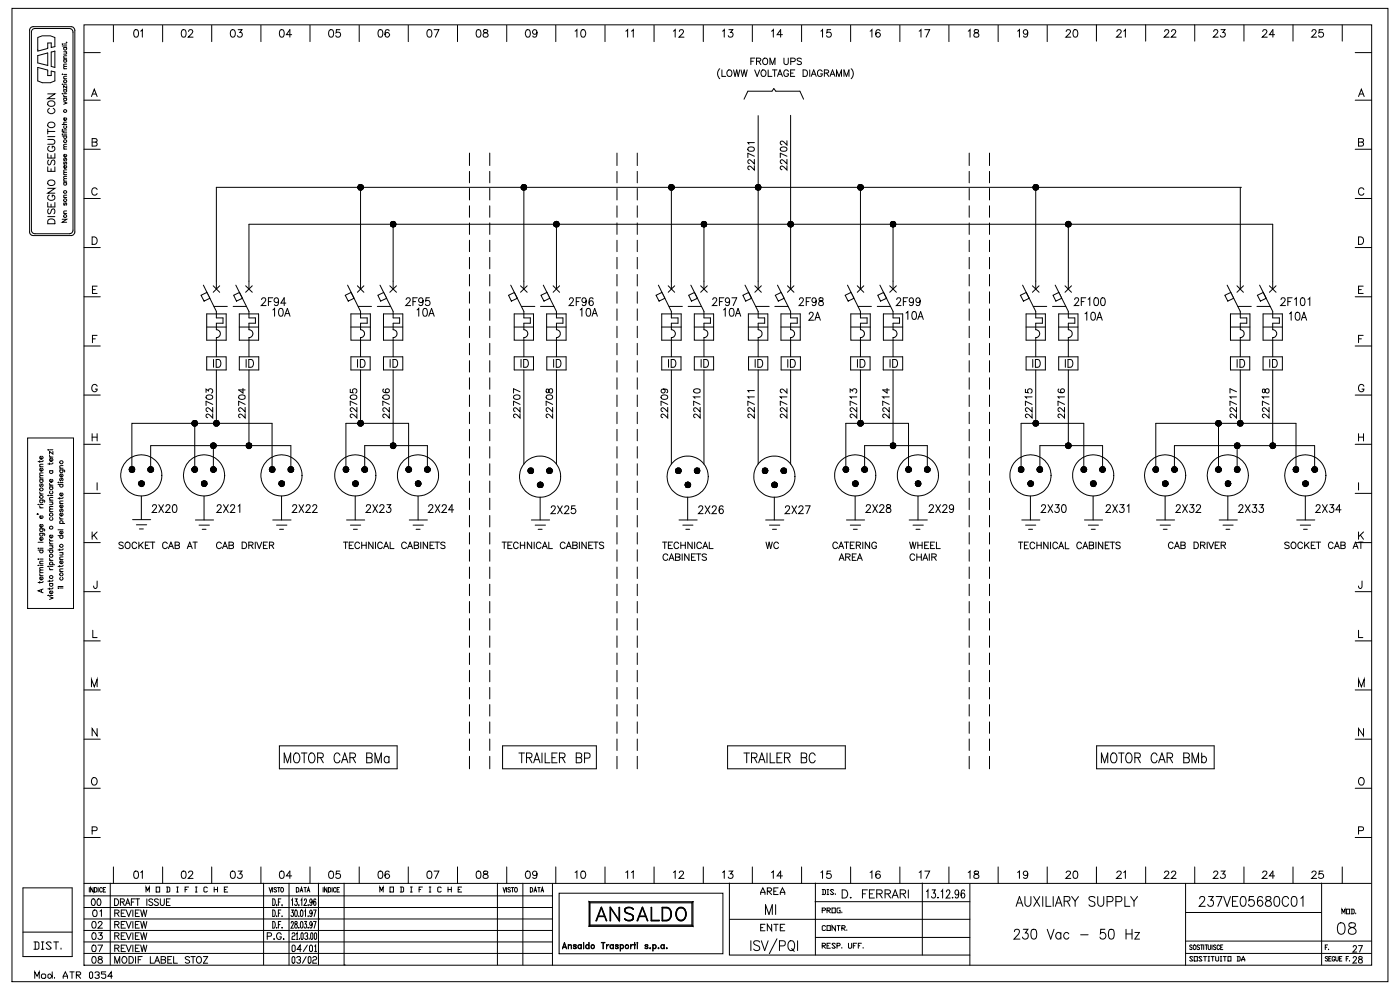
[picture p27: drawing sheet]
<svg xmlns="http://www.w3.org/2000/svg" width="297mm" height="210mm" viewBox="0 0 297 210" stroke-linecap="round" stroke-linejoin="round" font-family="sans-serif">
<g fill="none" stroke="#000" stroke-width=".21">
<path d="M2.5 1.8h291.9v206.4h-291.9zM6.6 5.8l8.6-.1 .4 .1 .3 .6v42.9l-.3 .5-.4 .2h-8.2l-.4-.1-.3-.5v-43.1zM6.9 6.3l.4-.3h7.5l.4 .2 .3 .5v42.2l-.3 .5-.4 .2h-7.4a.73 .73 0 0 1-.7-.8v-42.2zM8 8l1-.4h1.7l.9 .4v1.9l-.7 .2v-1h-.8v1.2l-2.1 .5zM8 14.3l2.1 .6v1.1h.8v-.9l.7 .2v1.9l-.9 .3h-1.7l-1-.3zM8 11.8l2.1-.6v2.7l-2.1-.6zM10.1 19.9h1.5l-1.5 1h1.5M10.9 11l.7-.2v3.5l-.7-.2zM13.2 19.9h.1M13.2 9.8h.9M13.2 17.9h.1M13.2 15.8h.1"/>
<path d="M13.2 9.4h.1M13.5 19.9h.6M13.5 19h.6M13.5 17.9h.6M13.5 16.7h.6M13.5 15.8h.6M13.5 14.6h.6M13.5 12.7h.6M13.5 12.4h.6M13.5 11h.6M13.5 10.1h.6M13.5 9.3h.6"/>
<path d="M13.6 19a.3 .3 0 0 0 0 .5 .3 .3 0 0 0 .4 0 .3 .3 0 0 0 0-.5M13.6 12.7a.3 .3 0 0 0 0 .4 .3 .3 0 0 0 .4 0 .3 .3 0 0 0 0-.4M13.6 10.1a.32 .32 0 0 0 0 .4 .32 .32 0 0 0 .4 0 .32 .32 0 0 0 0-.4M14 11l.1 .2v.2l-.6 .1M14 9h.1M14.1 18.2v.5l-.6-.5v.5M14.1 16.2h-.6l.2 .5M14.1 14.1h-.6v.3l.2 .2M14.1 13.6h-.6l.2 .5M14.1 11.8l-.6 .1 .2 .5M17.8 5.3h273.2v199.4h-273.2zM17.8 11.2h3.5"/>
<path d="M19.6 19.9h.8M24.1 5.4v3.5M28.6 6.4a.49 .49 0 0 1 .7 .2l.1 .4a.69 .69 0 0 1-.6 .9 1.06 1.06 0 0 1-.2-1.5zM29.8 6.6l.4-.3v1.6M34.5 5.4v3.5M38.7 6.4a.49 .49 0 0 1 .7 .2l.1 .4a.69 .69 0 0 1-.6 .9 1.06 1.06 0 0 1-.2-1.5zM40 6.7l.3-.4 .4 .1 .2 .2-.2 .5-.8 .8h1.1M44.9 5.4v3.4M49.1 6.4l.2-.1a.82 .82 0 0 1 .6 .8 .82 .82 0 0 1-.6 .8 .99 .99 0 0 1-.2-1.5zM50.5 6.3h.8l-.4 .6a.53 .53 0 0 1 .4 .8 .53 .53 0 0 1-1-.1M55.4 5.4v3.4M59.5 6.4a.49 .49 0 0 1 .7 .2l.1 .4a.69 .69 0 0 1-.6 .9 1.06 1.06 0 0 1-.2-1.5z"/>
<path d="M61.9 7.4h-1.2l.8-1.1v1.6M65.8 5.4v3.4M70 6.4a.51 .51 0 0 1 .7 .2l.1 .4a.69 .69 0 0 1-.6 .9 .99 .99 0 0 1-.2-1.5zM72.1 6.3h-.7l-.1 .7a.55 .55 0 0 1 .8 0 .55 .55 0 0 1-.1 .8 .55 .55 0 0 1-.8-.2M76.2 5.4v3.4M80.4 6.4a.49 .49 0 0 1 .7 .2l.1 .4a.7 .7 0 0 1-.6 .9 1.03 1.03 0 0 1-.2-1.5zM82.5 6.5a.44 .44 0 0 0-.6-.1l-.2 .2a.77 .77 0 0 0 .5 1.3 .48 .48 0 0 0 .4-.5 .48 .48 0 0 0-.4-.5 .48 .48 0 0 0-.5 .5M86.6 5.4v3.4M90.8 6.4a.51 .51 0 0 1 .7 .2l.1 .4a.69 .69 0 0 1-.6 .9 .99 .99 0 0 1-.2-1.5zM92.1 6.3h1l-.7 1.6M97 5.4v3.4M101.2 6.4a.49 .49 0 0 1 .8 .2v.4a.7 .7 0 0 1-.5 .9 1.03 1.03 0 0 1-.3-1.5z"/>
<path d="M102.6 6.4v.4l.5 .2a.46 .46 0 0 1 .4 .4 .46 .46 0 0 1-.3 .5l-.6-.1-.1-.2a.74 .74 0 0 1 .9-.8l.1-.3a.61 .61 0 0 0-.9-.1zM107.5 5.4v3.4M111.7 6.4a.51 .51 0 0 1 .7 .2l.1 .4a.69 .69 0 0 1-.6 .9 .99 .99 0 0 1-.2-1.5zM113.9 6.8a.48 .48 0 0 1-.6 .4 .48 .48 0 0 1-.2-.7 .48 .48 0 0 1 .7 0l.1 .3a.76 .76 0 0 1-.6 1.1l-.3-.3M117.9 5.4v3.4M122 6.6l.4-.3v1.6M123.4 6.4a.49 .49 0 0 1 .7 .2 .74 .74 0 0 1 .1 .9 .74 .74 0 0 1-.8 .3l-.2-.6zM128.3 5.4v3.4M132.8 6.6l.3-.3v1.6M133.9 6.6l.4-.3v1.6M138.7 5.4v3.4M142.8 6.6l.4-.3v1.6"/>
<path d="M144.1 6.7l.3-.4 .5 .1 .1 .2-.2 .5-.8 .8h1.1M149.2 5.4v3.4M153.3 6.6l.3-.3v1.6M154.6 6.3h.8l-.4 .6a.51 .51 0 0 1 .4 .8 .51 .51 0 0 1-.9-.1M159.6 5.4v3.4M163.7 6.6l.3-.3v1.6M166 7.4h-1.1l.7-1.1v1.6M170 5.4v3.4M174.1 6.6l.4-.3v1.6M176.2 6.3h-.7l-.1 .7a.55 .55 0 0 1 .8 0 .55 .55 0 0 1-.1 .8 .55 .55 0 0 1-.8-.2M180.4 5.4v3.4M184.6 6.6l.4-.3v1.6"/>
<path d="M186.7 6.5l-.3-.2a.84 .84 0 0 0-.6 .8 .84 .84 0 0 0 .5 .8 .49 .49 0 0 0 .5-.5 .49 .49 0 0 0-.5-.5 .49 .49 0 0 0-.5 .5M190.9 5.4v3.4M195 6.6l.4-.3v1.6M196.2 6.3h1l-.7 1.6M201.3 5.4v3.4M205.4 6.6l.4-.3v1.6M206.7 6.4v.4l.5 .2a.46 .46 0 0 1 .4 .4 .46 .46 0 0 1-.3 .5l-.6-.1-.1-.2a.8 .8 0 0 1 .9-.8l.1-.3a.61 .61 0 0 0-.9-.1zM211.7 5.4v3.4M215.9 6.6l.4-.3v1.6M218 6.8a.48 .48 0 0 1-.6 .4 .48 .48 0 0 1-.2-.7 .48 .48 0 0 1 .7 0l.1 .3a.76 .76 0 0 1-.6 1.1l-.3-.3M222.1 5.4v3.4M226.2 6.7l.3-.4 .4 .1 .2 .2-.3 .5-.7 .8h1.1"/>
<path d="M227.8 6.4a.51 .51 0 0 1 .8 .2v.4a.69 .69 0 0 1-.6 .9 1.06 1.06 0 0 1-.2-1.5zM232.6 5.3v3.4M236.9 6.7l.3-.4 .5 .1 .1 .2-.2 .5-.7 .8h1M238.4 6.6l.3-.3v1.6M243 5.3v3.4M247.1 6.7l.2-.4 .5 .1 .1 .2-.2 .5-.8 .8h1.1M248.5 6.7l.3-.4 .5 .1 .1 .2-.2 .5-.7 .8h1M253.4 5.3v3.4M257.5 6.7l.2-.4 .5 .1 .1 .2-.2 .5-.7 .8h1M259 6.3h.9l-.5 .6a.53 .53 0 0 1 .4 .8 .53 .53 0 0 1-.9-.1M263.9 5.3v3.4M267.9 6.7l.2-.4 .5 .1 .1 .2-.2 .5-.7 .8h1"/>
<path d="M270.4 7.4h-1.1l.7-1.1v1.6M274.3 5.3v3.4M278.3 6.7l.3-.4 .4 .1 .2 .2-.2 .5-.8 .8h1.1M280.6 6.3h-.7l-.1 .7a.56 .56 0 0 1 .8-.1 .56 .56 0 0 1-.1 .9 .56 .56 0 0 1-.8-.2M284.7 5.3v3.4M287.5 11.2h3.5M288.4 19.9h.8M10.1 39.9h1.5l-1.5 1.1h1.5M10.1 35.4v.9h1.5v-.9M10.1 32.6v.9h1.5v-.9M10.1 29.6h1.1l.4 .4a.49 .49 0 0 1-.4 .6h-1.1M10.1 29h1.5"/>
<path d="M10.1 27.9h1.5M10.1 27.4v1M10.2 38.5a.76 .76 0 0 1 .9-.3 .76 .76 0 0 1 .5 .9 .76 .76 0 0 1-1 .3 .76 .76 0 0 1-.4-.9zM10.3 34l-.2 .3 .2 .7 .4-.2 .3-.7 .2-.1h.2l.2 .3-.2 .7M10.3 26a.75 .75 0 0 1 .9-.1 .75 .75 0 0 1 .4 .9 .75 .75 0 0 1-1 .3 .75 .75 0 0 1-.4-.9zM10.3 21.5a.75 .75 0 0 1 .9-.1 .75 .75 0 0 1 .4 .9 .76 .76 0 0 1-1 .3 .76 .76 0 0 1-.4-.9zM10.5 31a.56 .56 0 0 0-.4 .7 .56 .56 0 0 0 .6 .4h.4a.55 .55 0 0 0 .6-.5 .55 .55 0 0 0-.6-.6v.4M10.5 23a.59 .59 0 0 0-.4 .6 .59 .59 0 0 0 .6 .5h.4a.59 .59 0 0 0 .5-.5 .59 .59 0 0 0-.3-.6M10.8 32.9v.6M10.8 35.8v.5M13.2 27.8l.2 .2h.7M13.2 28.8h.9"/>
<path d="M13.2 26.4h.9M13.2 28.5h.1M13.2 27.6h.1M13.5 21.6l.6 .3-.6 .2M13.5 20.2l.3 .3M13.5 38.7h.6M13.5 38.4h.6M13.5 37.1h.6M13.5 31.6h.6M13.5 28.4h.6M13.5 27.8v.3M13.5 27.6h.6"/>
<path d="M13.5 20.8h.6M13.5 20.5h.6M13.6 38.7a.3 .3 0 0 0 0 .5 .3 .3 0 0 0 .4 0 .3 .3 0 0 0 0-.5M13.6 34.3v.6l.3-.5h.2v.3l-.1 .2M13.6 33.6l-.1 .4h.2l.3-.4 .1 .2-.1 .3M13.6 28.8a.3 .3 0 0 0 0 .5 .3 .3 0 0 0 .4 0 .3 .3 0 0 0 0-.5M13.6 26.7a.32 .32 0 0 0 0 .4 .32 .32 0 0 0 .4 0 .32 .32 0 0 0 0-.4M13.6 20.8a.32 .32 0 0 0 0 .5 .32 .32 0 0 0 .4 0 .32 .32 0 0 0 0-.5M14 35.1a.31 .31 0 0 1 .1 .5 .31 .31 0 0 1-.5 0 .31 .31 0 0 1 .2-.5v.6M14 32.8a.31 .31 0 0 1 .1 .4 .31 .31 0 0 1-.5 0 .31 .31 0 0 1 .2-.4v.5M14 25a.31 .31 0 0 1 .1 .5 .31 .31 0 0 1-.5 0 .31 .31 0 0 1 .2-.5v.6M14.1 37.9l-.6 .1 .2 .4"/>
<path d="M14.1 37.4h-.6v.3l.2 .2M14.1 36.6h-.6l.2 .5M14.1 36l-.6 .1 .2 .5M14.1 31.1l-.6 .1 .2 .4M14.1 30.6l-.6 .1 .2 .4M14.1 25.9h-.6v.3l.2 .2M17.8 31.7h3.5M17.8 21.3h3.5M19.4 20.5l.6-1.6 .6 1.6M19.5 30.1h.7l.3 .2 .1 .4-.4 .3h-.7v-1.6l1 .1 .1 .4-.4 .2M287.5 31.7h3.5M287.5 21.3h3.5"/>
<path d="M288.2 30.1h.7l.3 .2v.4l-.3 .3h-.7v-1.6l.9 .1 .1 .4-.3 .2M288.2 20.5l.6-1.6 .6 1.6M10.1 42.9v1h1.5v-1M10.1 45.9h1.5M10.3 46.6l.4-.2 .7 .2 .2 .4v.5h-1.5v-.5zM10.3 44.3l-.2 .4 .2 .6 .4-.1 .3-.7 .2-.2h.2l.2 .4-.2 .6M10.5 41.4a.56 .56 0 0 0-.4 .6 .56 .56 0 0 0 .6 .5h.4a.55 .55 0 0 0 .6-.6 .55 .55 0 0 0-.6-.5v.4M10.8 43.3v.6M13.2 46.5h.9l-.9 .6h.9M13.5 45.3h.6M13.5 41.9h.6M13.6 43v.5l.3-.4h.2v.2l-.1 .2"/>
<path d="M14.1 44.7l-.6 .1 .2 .5M14.1 41.4h-.6l.2 .5M17.8 52.5h3.5M17.8 42.1h3.5M19.5 50.2h.6a.85 .85 0 0 1 .5 .8 .85 .85 0 0 1-.5 .8h-.6zM20.6 40.2a.64 .64 0 0 0-.9-.3 .64 .64 0 0 0-.2 .9 .59 .59 0 0 0 .4 .6 .59 .59 0 0 0 .7-.4M287.5 52.5h3.5M287.5 42.1h3.5M288.2 50.2h.5a.85 .85 0 0 1 .6 .8 .85 .85 0 0 1-.6 .8h-.5zM289.3 40.2a.64 .64 0 0 0-.9-.3 .64 .64 0 0 0-.2 .9 .59 .59 0 0 0 .4 .6 .59 .59 0 0 0 .7-.4M17.8 73.4h3.5M17.8 62.9h3.5"/>
<path d="M19.6 71.9h.6M19.6 61.4h.6M20.6 71.1h-1v1.6M20.6 60.7h-1v1.5h1M287.5 73.4h3.5M287.5 62.9h3.5M288.2 71.9h.6M288.2 61.4h.6M289.2 71.1h-1v1.6M289.2 60.7h-1v1.5h1M5.9 92.9h9.7v36.2h-9.7zM8.4 97.7v.4"/>
<path d="M8.4 99h.7M9 99.3a.32 .32 0 0 1 .1 .5 .32 .32 0 0 1-.5 0 .32 .32 0 0 1 .1-.5v.6M9 96.8a.32 .32 0 0 1 .1 .5 .32 .32 0 0 1-.5 0 .32 .32 0 0 1 .1-.5v.6M9.1 98.5h-.6v.4l.1 .1M9.1 97.7l-.2 .2h-.8M10.2 95.5h.1M10.5 96.6v.2l.3 .2M10.5 98.2v.3M10.5 99.8h.7M10.5 97h.7M10.5 95.4h.7M10.7 99.8a.34 .34 0 0 0-.1 .5 .34 .34 0 0 0 .5 0 .34 .34 0 0 0 0-.5"/>
<path d="M11.1 97.2a.33 .33 0 0 1 .1 .5 .33 .33 0 0 1-.5 0 .33 .33 0 0 1 0-.5l.1 .6M11.2 98.2l-.2 .2h-.8M11.2 95.8v.5l-.7-.5v.5M12.7 99.7h.9l.1 .4M12.7 99.3h.7M12.8 99.7a.34 .34 0 0 0 0 .5 .34 .34 0 0 0 .5 0 .34 .34 0 0 0-.1-.5M13.4 98.8h-.7v.3l.2 .2M17.8 94.2h3.5M17.8 83.8h3.5M19.5 92v1.5M19.5 92.7h1.1M20.6 81.9a.58 .58 0 0 0-.7-.4 .58 .58 0 0 0-.4 .6v.4a.56 .56 0 0 0 .5 .6 .56 .56 0 0 0 .6-.6h-.4"/>
<path d="M20.6 92v1.5M287.5 94.2h3.5M287.5 83.8h3.5M288.2 92.7h1M288.2 92v1.5M289.2 92v1.5M289.3 81.9a.58 .58 0 0 0-.6-.4 .58 .58 0 0 0-.5 .6v.4a.56 .56 0 0 0 .5 .6 .56 .56 0 0 0 .6-.6h-.4M7.9 109l.3 .1M8.1 120h.1M8.1 118.6h.1M8.1 116.4h.1M8.1 107h.1"/>
<path d="M8.1 116.7h1M8.1 115h1M8.4 113.1l1 .1v.4M8.4 112.2h1v.4M8.4 107.3l.1 .2 .2 .2M8.4 106.1h1v.4M8.4 104.4l.1 .2 .2 .2M8.4 119.9h.7M8.4 119.6h.7M8.4 118.6h.7M8.4 116.3h.7M8.4 107.7h.7"/>
<path d="M8.4 107h.7M8.4 104.8h.7M8.4 101.8h.7M8.4 101.4h.7M8.6 116.7a.33 .33 0 0 0-.1 .5 .33 .33 0 0 0 .5 0 .33 .33 0 0 0 0-.5M8.6 113.1a.33 .33 0 0 0-.1 .5 .33 .33 0 0 0 .5 0 .33 .33 0 0 0 0-.5M8.6 112.2a.33 .33 0 0 0-.1 .5 .33 .33 0 0 0 .5 0 .33 .33 0 0 0 0-.5M8.6 106.1a.33 .33 0 0 0-.1 .5 .33 .33 0 0 0 .5 0 .33 .33 0 0 0 0-.5M8.6 102.6l-.2 .2 .2 .4 .2-.5h.3v.3l-.1 .2M8.6 101.8a.33 .33 0 0 0-.1 .4 .33 .33 0 0 0 .5 0 .33 .33 0 0 0 0-.4M9 114a.32 .32 0 0 1 .1 .5 .32 .32 0 0 1-.5 0 .32 .32 0 0 1 .1-.5v.6M9 111.2a.33 .33 0 0 1 .1 .5 .33 .33 0 0 1-.5 0 .33 .33 0 0 1 0-.5l.1 .6"/>
<path d="M9 109.4a.31 .31 0 0 1 0 .5 .31 .31 0 0 1-.4 0 .31 .31 0 0 1 0-.5l.1 .6M9.1 119l-.6 .1v.3l.1 .2M9.1 100.9h-.6v.4l.1 .1M9.1 100.3h-.6v.4l.1 .2M10.2 116.7h1M10.2 105.1h.1M10.5 118.4v.3l.3 .2M10.5 115v.2l.3 .2M10.5 114.3v.3l.3 .1M10.5 102.5v.3l.3 .1M10.5 119.8h1.1M10.5 118.9h.7"/>
<path d="M10.5 115.8h.7M10.5 115.4h.7M10.5 114.7h.7M10.5 108.5h.7M10.5 106.5h.7M10.5 106.1h.7M10.5 105.1h.7M10.5 103.3h.7M10.5 102.9h.7M10.7 119.8a.32 .32 0 0 1-.1-.5 .32 .32 0 0 1 .5 0 .32 .32 0 0 1 0 .5M10.7 116.7a.34 .34 0 0 0-.1 .5 .34 .34 0 0 0 .5 0 .34 .34 0 0 0 0-.5M10.7 109.8a.34 .34 0 0 0-.1 .5 .34 .34 0 0 0 .5 0 .34 .34 0 0 0 0-.5"/>
<path d="M10.7 104.2a.34 .34 0 0 0-.1 .4 .34 .34 0 0 0 .5 0 .34 .34 0 0 0 0-.4M10.7 103.3a.34 .34 0 0 0-.1 .5 .34 .34 0 0 0 .5 0 .34 .34 0 0 0 0-.5M11 115.8l.2 .4-.7 .1M11 106.5l.2 .2-.1 .3h-.6M11.1 113.5a.34 .34 0 0 1 0 .5 .34 .34 0 0 1-.5 0 .34 .34 0 0 1 0-.5h.2v.6M11.1 101.7a.34 .34 0 0 1 0 .5 .34 .34 0 0 1-.5 0 .34 .34 0 0 1 0-.5h.2v.6M11.2 108h-.7v.4l.2 .1M11.2 107.4l-.7 .1v.3l.2 .2M11.2 105.5l-.7 .1v.4l.2 .1M12.4 102.4h.1M12.3 113.6h1.1M12.3 112.4h1.1"/>
<path d="M12.3 102.7h1.1M12.7 109.7l.1 .3 .2 .1M12.7 105.5v.4M12.7 116.4v.4M12.7 119.9v.4M12.7 118.7h.7M12.7 117.2h.7M12.7 111h1M12.7 110.1h.7M12.7 106.8h.7M12.7 102.4h.7M12.8 113.6a.34 .34 0 0 0 0 .5 .34 .34 0 0 0 .5 0 .34 .34 0 0 0-.1-.5"/>
<path d="M12.8 111a.34 .34 0 0 1 0-.5 .34 .34 0 0 1 .5 0 .34 .34 0 0 1-.1 .5M12.8 108l-.1 .2 .1 .4 .3-.5h.2l.1 .3-.2 .2M12.8 102.7a.34 .34 0 0 0 0 .5 .34 .34 0 0 0 .5 0 .34 .34 0 0 0-.1-.5M12.8 101.4l-.1 .2v.3h.2l.2-.4 .1-.1 .2 .2-.2 .4M13.2 117.2l.2 .3-.1 .2h-.6M13.2 119a.33 .33 0 0 1 .1 .5 .33 .33 0 0 1-.5 0 .33 .33 0 0 1 .1-.5l.1 .6M13.2 112.7a.33 .33 0 0 1 .1 .4 .33 .33 0 0 1-.5 0 .33 .33 0 0 1 .1-.4l.1 .6M13.2 108.8a.33 .33 0 0 1 .1 .5 .33 .33 0 0 1-.5 0 .33 .33 0 0 1 .1-.5l.1 .6M13.2 107.1a.34 .34 0 0 1 .1 .5 .34 .34 0 0 1-.5 0 .34 .34 0 0 1 0-.4l.2-.1v.6M13.2 104.6a.33 .33 0 0 1 .1 .5 .33 .33 0 0 1-.5 0 .33 .33 0 0 1 .1-.5l.1 .6M13.2 100.6a.33 .33 0 0 1 .1 .4 .33 .33 0 0 1-.5 0 .33 .33 0 0 1 .1-.4l.1 .6M13.4 119.9l-.2 .2h-.9"/>
<path d="M13.4 118.1l-.7 .2 .2 .4M13.4 116.4l-.2 .2h-.9M13.4 106.3h-.7v.3l.2 .2M13.4 105.5l-.2 .2h-.9M17.8 115.1h3.5M17.8 104.6h3.5M19.5 112.8v1.6M19.9 113.5l.7 .9M20.6 112.8l-1.1 1.1M20.6 102.4v1.5M287.5 115.1h3.5M287.5 104.6h3.5"/>
<path d="M288.2 102.4v1.5M288.2 112.8v1.6M288.6 113.5l.6 .9M289.2 112.8l-1 1.1M8.4 121.7l.1 .3 .2 .1M8.4 123.3v.4M8.4 122.1h.7M8.4 121.5h.7M8.8 125.1v.5M9 122.4a.32 .32 0 0 1 .1 .5 .32 .32 0 0 1-.5 0 .32 .32 0 0 1 .1-.5v.6M9.1 124.9l-1 .4 1 .4M9.1 123.3l-.2 .3h-.8"/>
<path d="M9.1 120.9h-.6l-.1 .3 .2 .3M9.1 120.4h-.6v.4l.1 .1M10.2 126.3h.1M10.2 120.2h.1M10.5 126.6l.7 .2-.7 .4M10.5 120.5v.2l.3 .1M10.5 126.3h.7M10.5 123.1v.3M10.5 124.7v.4M10.5 123.8h.7M10.5 120.8h.7M10.5 120.1h.7"/>
<path d="M10.7 123.8l-.2 .1a.34 .34 0 0 0 .2 .4 .34 .34 0 0 0 .4-.1 .34 .34 0 0 0 0-.4M11.1 125.4a.34 .34 0 0 1 0 .4 .34 .34 0 0 1-.5 .1 .34 .34 0 0 1 0-.5h.2v.6M11.2 124.6l-.2 .3h-.8M11.2 123l-.2 .3h-.8M12.4 124.8h.1M12.3 124.4h1.1M12.7 124.7h.7M12.7 121.2h.7M12.8 122.5a.34 .34 0 0 0 0 .5 .34 .34 0 0 0 .5 0 .34 .34 0 0 0-.1-.5M13.4 120.7h-.7v.2l.2 .3M17.8 135.9h3.5M17.8 125.5h3.5"/>
<path d="M19.7 133.7v1.5h.9M20.6 123.2l-.1 1.4-.4 .2-.2-.5M287.5 135.9h3.5M287.5 125.5h3.5M288.2 133.7v1.5h.9M288.9 123.2v1.4l-.4 .2-.2-.2-.1-.3M17.8 156.8h3.5M17.8 146.3h3.5M19.4 145.7v-1.6l.6 1.6 .6-1.6v1.6M20.6 154.5v1.6l-1.1-1.6v1.6M287.5 156.8h3.5M287.5 146.3h3.5"/>
<path d="M288.2 145.7v-1.6l.6 1.6 .6-1.6v1.6M289.2 154.5v1.6l-1-1.6v1.6M17.8 177.6h3.5M17.8 167.2h3.5M19.5 176.2l1-.1 .1-.2-.1-.4-1-.1v1.5M19.7 165a.75 .75 0 0 1 .9 .7 .75 .75 0 0 1-.9 .8l-.3-.6v-.4zM287.5 177.6h3.5M287.5 167.2h3.5M288.2 176.2l.9-.1 .1-.2v-.4l-1-.1v1.5M288.3 165.2a.58 .58 0 0 1 .7-.2 .58 .58 0 0 1 .4 .5v.4a.6 .6 0 0 1-.6 .6 .6 .6 0 0 1-.6-.6zM4.9 197.7h10.4M4.9 188.3h10.4v14.6h-10.4z"/>
<path d="M7.2 199.8h.8l.3 .2v1.1l-.3 .2h-.8M7.5 199.8v1.5M8.8 199.8h.5M9 199.8v1.5M11.4 199.8h1M11.9 199.8v1.5M17.8 190h99.4M17.8 192.5h99.4M17.8 194.9h99.4M17.8 197.4h99.4M17.8 199.8h99.4M17.8 187.4h273.1"/>
<path d="M18.9 188.3v.9M19.5 190.7h.3a.77 .77 0 0 1 .4 .7 .77 .77 0 0 1-.4 .7 .94 .94 0 0 1-.3-1.4zM19.6 195.5a.44 .44 0 0 1 .7 .2l.1 .4a.63 .63 0 0 1-.5 .8 .94 .94 0 0 1-.3-1.4zM19.6 197.9a.44 .44 0 0 1 .7 .2l.1 .4a.63 .63 0 0 1-.5 .8 .94 .94 0 0 1-.3-1.4zM19.8 188.3v.9l-.6-.9v.9M19.9 193.1l.2-.1a.75 .75 0 0 1 .5 .7 .75 .75 0 0 1-.4 .7h-.3l-.2-.3-.1-.5zM20 188.3a.48 .48 0 0 1 .6 .4 .48 .48 0 0 1-.6 .5zM20.7 190.7h.4l.2 .2v.9l-.2 .3-.4-.1-.1-.2v-.5zM20.8 188.3v.9M20.8 195.8l.3-.3h.4l.2 .2-.3 .5-.6 .7h.9M20.9 197.9h.8l-.4 .5a.47 .47 0 0 1 .3 .8 .47 .47 0 0 1-.8-.2M21.2 193.3l.3-.3v1.4"/>
<path d="M21.7 188.5a.29 .29 0 0 0-.4-.2 .29 .29 0 0 0-.2 .3v.3a.29 .29 0 0 0 .2 .3 .29 .29 0 0 0 .4-.2M21.9 188.7h.3M22.4 188.3h-.5v.9h.5M23.4 187.3v17.4M24.1 183.9v3.5M24.3 190.7a.72 .72 0 0 1 .9 .7 .72 .72 0 0 1-.9 .7zM24.3 193.7l.8-.1 .2-.3-.4-.3h-.6v1.4M24.3 196.1h.8l.2-.3-.1-.2-.9-.1v1.4M24.3 198.5h.8l.2-.3-.1-.2-.9-.1v1.4M24.8 193.7l.5 .7M24.8 196.1l.5 .8M24.8 198.5l.5 .8"/>
<path d="M25.5 191.3h.8v-.6h-.8v1.4M25.7 193.7h.5M25.7 196.1h.5M25.7 198.5h.5M26 191.3l.4 .8M26.6 193h-.9v1.4h.9M26.6 195.5h-.9v1.4h.9M26.6 197.9h-.9v1.4h.9M26.6 192.1l.5-1.4 .5 1.4M26.8 193l.5 1.4 .5-1.4M26.8 195.5l.5 1.4 .5-1.4M26.8 197.9l.5 1.4 .5-1.4"/>
<path d="M26.8 191.6h.6M27.9 191.3h.5M28.2 193v1.4M28.2 195.5v1.4M28.2 197.9v1.4M28.6 184.8a.51 .51 0 0 1 .7 .2l.1 .4a.7 .7 0 0 1-.4 .9h-.2a1.02 1.02 0 0 1-.2-1.5zM28.6 190.7h-.7v1.4M28.7 193.7h.5M28.7 196.1h.5M28.7 198.5h.5M28.8 190.7h.8M29.2 190.7v1.4"/>
<path d="M29.6 193h-.9v1.4h.9M29.6 195.5h-.9v1.4h.9M29.6 197.9h-.9v1.4h.9M29.8 185l.4-.2v1.5M29.8 193l.4 1.4 .3-1.4 .3 1.4 .4-1.4M29.8 195.5l.4 1.4 .3-1.4 .3 1.4 .4-1.4M29.8 197.9l.4 1.4 .3-1.4 .3 1.4 .4-1.4M31 189.2v-1.1l.3 .8 .4-.8v1.1M31.2 190.7v1.4M32.4 190.9l-.3-.2-.5 .2 .1 .3 .7 .4a.45 .45 0 0 1-.3 .5 .45 .45 0 0 1-.5-.2M33.1 188.1h.8v1.1h-.8zM33.6 190.9l-.3-.2-.5 .2 .1 .3 .6 .3v.5l-.4 .1-.3-.2"/>
<path d="M34 190.7v.9l.4 .5 .4-.2 .1-1.2M34.5 183.9v3.5M35.3 188.1h.5l.2 .2v.7l-.2 .2h-.5M35.3 191.3h.5M35.5 188.1v1.1M36.1 190.7h-.8v1.4h.8M37.5 189.2h.3M37.5 188.1h.3M37.6 188.1v1.1M38.7 184.8a.51 .51 0 0 1 .7 .2l.1 .4a.7 .7 0 0 1-.4 .9h-.2a1.02 1.02 0 0 1-.2-1.5zM39.3 188.7h.4M40 188.1h-.7v1.1"/>
<path d="M40 185.1l.1-.3h.5l.2 .1 .1 .3-1 1.1h1.1M41.5 189.2h.3M41.5 188.1h.3M41.6 188.1v1.1M44 188.3l-.2-.2h-.4l-.1 .2v.7l.1 .2 .6-.2M44.9 183.9v3.5M45.4 188.7h.7M45.4 188.1v1.1M46.1 188.1v1.1M47.6 188.7h.3M48.3 188.1h-.7v1.1h.7M49.1 184.8a.52 .52 0 0 1 .7 .2v1a.51 .51 0 0 1-.4 .3 .51 .51 0 0 1-.5-.3v-.6z"/>
<path d="M50.5 184.8h.8l-.4 .6a.53 .53 0 0 1 .4 .8 .53 .53 0 0 1-1-.2M55.4 183.9v3.5M55.9 187.3v17.4M57.1 188.3l.3 .9 .3-.9M57.8 188.3v.9M57.9 190.7h.2a.98 .98 0 0 1 0 1.4h-.2zM57.9 193a.78 .78 0 0 1 .6 .6 .78 .78 0 0 1-.3 .8h-.3zM57.9 195.5h.2a.98 .98 0 0 1 0 1.4h-.2zM58.7 188.4l-.5-.1v.3a.42 .42 0 0 1 .4 .6l-.5-.1M58.7 191.9v.2zM58.7 194.3h.1M58.7 196.7v.2z"/>
<path d="M58.9 188.3h.5M59.1 191.3h.3M59.1 193.7h.3M59.1 196.1h.3M59.1 188.3v.9M59.5 184.8a.51 .51 0 0 1 .7 .2l.1 .4a.7 .7 0 0 1-.4 .9h-.2a1.02 1.02 0 0 1-.2-1.5zM59.6 190.7h-.5v1.4M59.6 193h-.5v1.4M59.6 195.5h-.5v1.4M59.7 188.3a.44 .44 0 0 1 .5 .4 .44 .44 0 0 1-.5 .5l-.2-.3zM59.8 191.9v.2zM59.8 194.3h.1"/>
<path d="M59.8 196.7v.2zM61.3 187.3v17.4M61.8 195.8l.1-.3h.3v.5l-.5 .9h.6M61.8 193h.4l-.2 .5a.42 .42 0 0 1 .3 .5 .42 .42 0 0 1-.5 .4l-.1-.3M61.8 190.9l.3-.2v1.4M61.9 185.8h-1.2l.8-1v1.5M62.6 190.7h.4l-.2 .5a.42 .42 0 0 1 .3 .5 .42 .42 0 0 1-.5 .3l-.1-.2M62.6 195.5l-.1 .3a.77 .77 0 0 1 .5 1l-.1 .1a.49 .49 0 0 1-.4-.6 .49 .49 0 0 1 .5-.4v-.4zM62.6 193.1l.2-.1a.9 .9 0 0 1 0 1.4l-.3-.3zM62.9 188.3a.48 .48 0 0 1 .5 .4 .48 .48 0 0 1-.5 .5zM63.4 194.3h.1M63.4 191.9v.2z"/>
<path d="M63.4 196.7v.2zM63.6 189.2l.4-.9 .2 .9M63.8 188.9h.3M63.8 193.1l.2-.1a.9 .9 0 0 1 0 1.4l-.3-.3zM63.8 190.9l.2-.2v1.4M63.8 195.5h.2a.93 .93 0 0 1 0 1.4l-.3-.6zM64.5 188.3h.5M64.6 191l.1-.3h.2v.7l-.4 .7h.6M64.6 195.5h.4l-.2 .5a.42 .42 0 0 1 .2 .5 .42 .42 0 0 1-.4 .3l-.1-.2M64.6 193.3l.2-.3v1.4M64.7 188.3v.9M65.1 189.2l.3-.9 .3 .9"/>
<path d="M65.3 188.9h.3M65.4 194.3h.1M65.4 191.9v.2zM65.4 196.7v.2zM65.8 183.9v3.5M66.2 193.5l-.2 .4a.4 .4 0 0 1-.3-.5 .4 .4 0 0 1 .4-.3l.1 .4a.68 .68 0 0 1-.3 .9l-.2-.2M66.2 191.1l-.1 .4a.37 .37 0 0 1-.4-.4 .37 .37 0 0 1 .4-.4l.1 1.1-.2 .3-.3-.2M66.2 195.9l-.1 .4a.37 .37 0 0 1-.4-.4 .37 .37 0 0 1 .4-.4l.1 1.1-.2 .3-.3-.2M66.5 193h.5l-.4 1.4M66.5 195.5h.5l-.4 1.4M67 190.9l-.2-.2a1 1 0 0 0 0 1.4 .53 .53 0 0 0 0-.9l-.3 .4M67.6 194.9h.1"/>
<path d="M67.6 187.3v17.4M68.5 188.3v.9M69.4 188.3v.9l-.6-.9v.9M69.7 188.3a.48 .48 0 0 1 .5 .4 .48 .48 0 0 1-.5 .5zM70 184.8a.52 .52 0 0 1 .7 .2v1a.51 .51 0 0 1-.5 .3 .51 .51 0 0 1-.4-.3l-.1-.6zM70.4 188.3v.9M71.3 188.5l-.2-.2a.46 .46 0 0 0-.4 .4 .46 .46 0 0 0 .5 .5l.1-.2M71.5 188.7h.3M72 188.3h-.5v.9h.5M72.1 184.8h-.7l-.1 .6a.55 .55 0 0 1 .8 0 .55 .55 0 0 1-.1 .8 .55 .55 0 0 1-.8-.2M73 187.3v17.4M76.2 183.9v3.5"/>
<path d="M80.4 184.8a.51 .51 0 0 1 .7 .2l.1 .4a.7 .7 0 0 1-.4 .9l-.4-.1-.1-.2-.1-.6zM80.6 189.2v-1.1l.3 .8 .4-.8v1.1M82.5 185v-.2a.52 .52 0 0 0-.8 .2 .92 .92 0 0 0 .4 1.3 .48 .48 0 0 0 .5-.4 .48 .48 0 0 0-.4-.5 .48 .48 0 0 0-.5 .4M82.7 188.1h.8v1.1h-.8zM84.9 188.1h.5l.2 .2v.7l-.2 .2h-.5M85.1 188.1v1.1M86.6 183.9v3.5M87.1 189.2h.4M87.1 188.1h.4M87.2 188.1v1.1M88.9 188.7h.4M89.6 188.1h-.7v1.1"/>
<path d="M90.8 184.8a.52 .52 0 0 1 .7 .2v1a.51 .51 0 0 1-.4 .3 .51 .51 0 0 1-.5-.3v-.6zM91.1 189.2h.3M91.1 188.1h.3M91.2 188.1v1.1M92.1 184.8h1l-.7 1.5M93.6 188.3l-.2-.2h-.4l-.1 .2v.7l.1 .2h.4l.2-.2M95 188.7h.7M95 188.1v1.1M95.7 188.1v1.1M97 183.9v3.5M97.2 188.7h.3M97.9 188.1h-.7v1.1h.7"/>
<path d="M101.2 184.8a.51 .51 0 0 1 .8 .2v.4a.7 .7 0 0 1-.4 .9l-.4-.1-.1-.2-.1-.6zM102.6 184.8v.5l.5 .1a.44 .44 0 0 1 .4 .4 .44 .44 0 0 1-.3 .5l-.6-.1-.1-.2a.74 .74 0 0 1 .9-.7l.1-.3a.65 .65 0 0 0-.9-.2zM105.5 187.3v17.4M106.7 188.3l.3 .9 .3-.9M107.5 188.3v.9M107.5 183.9v3.5M108.3 188.4l-.2-.1-.4 .1 .2 .3 .3 .2v.3l-.5-.1M108.5 188.3h.5M108.7 188.3v.9M109.3 188.3h.1a.46 .46 0 0 1 .4 .4 .46 .46 0 0 1-.5 .5l-.2-.3zM110.9 187.3v17.4M111.7 184.8a.52 .52 0 0 1 .7 .2v1a.48 .48 0 0 1-.4 .3 .48 .48 0 0 1-.5-.3 1.13 1.13 0 0 1 .2-1.2z"/>
<path d="M112.5 188.3a.48 .48 0 0 1 .5 .4 .48 .48 0 0 1-.5 .5zM113.3 189.2l.3-.9 .2 .9M113.4 188.9h.3M113.9 185.3a.48 .48 0 0 1-.7 .4 .48 .48 0 0 1-.1-.8 .48 .48 0 0 1 .7 .1l.1 .3a.71 .71 0 0 1-.6 1l-.3-.2M114.1 188.3h.5M114.3 188.3v.9M114.8 189.2l.2-.9 .3 .9M114.9 188.9h.3M117.2 187.4v17.3M117.9 183.9v3.5M122 185l.4-.2v1.5M123.4 184.8a.51 .51 0 0 1 .7 .2 .73 .73 0 0 1 .1 .9 .73 .73 0 0 1-.8 .3l-.2-.6z"/>
<path d="M126.5 195.3l1.1-2.8 1.1 2.8M126.9 194.4h1.4M127 194.3h1.2M127.5 192.5h.1l1.1 2.8h-.1l-1-2.7-1 2.7h-.2zM128.3 183.9v3.5M129.4 192.5h.1l1.8 2.6v-2.6h.1v2.8h-.1l-1.8-2.6v2.6h-.1zM131.4 192.5v2.8l-1.9-2.8v2.8M132.5 194.8v.1M132.8 185l.3-.2v1.5M133.9 185l.4-.2v1.5M134.3 192.9a.97 .97 0 0 0-1-.5 .97 .97 0 0 0-.8 .9l.4 .3 .7 .3a.73 .73 0 0 1 .7 .9 .73 .73 0 0 1-1 .4l-.5-.1-.3-.2M134.4 192.8a1.29 1.29 0 0 0-1.9 0 .69 .69 0 0 0 .5 .9l.8 .2a.7 .7 0 0 1 .6 .6 .7 .7 0 0 1-.3 .7 1.33 1.33 0 0 1-1.6-.3"/>
<path d="M134.4 192.8a1.05 1.05 0 0 0-1.1-.4 1.05 1.05 0 0 0-.8 .8l.3 .5 .8 .2a.66 .66 0 0 1 .7 .8 .66 .66 0 0 1-1 .5l-.4-.1-.4-.3M134.4 192.8l-.1 .1a.96 .96 0 0 0-1-.4 .96 .96 0 0 0-.7 .7 1.56 1.56 0 0 0 1.3 .7 .78 .78 0 0 1 .4 1.1 .78 .78 0 0 1-1.1 .3l-.3-.1-.4-.3M135.2 195.3l1.1-2.8 1.1 2.8M135.6 194.4h1.4M135.7 194.3h1.2M136.2 192.5h.1l1.1 2.8h-.1l-1-2.7-1 2.7h-.2zM138.1 192.5h.2v2.7h1.5v.1h-1.7zM138.1 195.2h1.7M138.2 192.5v2.8h1.6M138.7 183.9v3.5M140.4 192.5h1.1a1.57 1.57 0 0 1 .9 1.4 1.57 1.57 0 0 1-.9 1.4h-1.1zM140.4 192.5h1.1a1.51 1.51 0 0 1 .8 1.4 1.51 1.51 0 0 1-.8 1.3h-1.1"/>
<path d="M140.5 192.5h1a1.53 1.53 0 0 1 1 1.4 1.53 1.53 0 0 1-1 1.4h-1zM140.6 192.6h.9a1.46 1.46 0 0 1 0 2.6h-.9zM142.8 185l.4-.2v1.5M143.7 192.8l.5-.3a1.48 1.48 0 0 1 1.4 1 1.48 1.48 0 0 1-.6 1.7l-.3 .1a1.48 1.48 0 0 1-1.3-.9 1.48 1.48 0 0 1 .3-1.6zM143.7 192.8a1.11 1.11 0 0 1 1.3-.2 1.11 1.11 0 0 1 .6 1.3 1.11 1.11 0 0 1-.5 1.2 1.11 1.11 0 0 1-1.3-.1 1.85 1.85 0 0 1-.1-2.2zM143.7 192.9a1.09 1.09 0 0 1 1.4-.2 1.09 1.09 0 0 1 .4 1.4 1.04 1.04 0 0 1-1.1 1.1 1.04 1.04 0 0 1-1-1.2l.1-.6zM143.9 192.8a.97 .97 0 0 1 1.1 0 .97 .97 0 0 1 .4 1.1 .96 .96 0 0 1-.7 1.2 .96 .96 0 0 1-1.2-.9v-.8zM144.1 185.1l.2-.3h.4l.2 .1 .1 .3-1 1.1h1.1M149.2 183.9v3.5M153.3 185l.3-.2v1.5M154.6 184.8h.8l-.4 .6a.51 .51 0 0 1 .4 .8 .51 .51 0 0 1-.9-.2M154.7 187.3v15.3h51"/>
<path d="M154.7 195h51M159.3 199.5v2.1M159.6 183.9v3.5M161.1 199.8a.7 .7 0 0 0-.7-.3 .7 .7 0 0 0-.5 .5l.2 .3 .9 .4a.52 .52 0 0 1 .1 .6 .52 .52 0 0 1-.4 .3l-.6-.1-.2-.2M161.4 189.7v-.4l.4-1 .5 1v.4M161.4 189.3h.9M161.4 196.8h.4M161.5 199.5l.7 2.1 .7-2.1M162.3 196.1h-.9v1.3h.9M162.4 194v-2.1l.7 2.1 .7-2.1v2.1M162.8 189h.6l.3-.4-.3-.3h-.6v1.4M163 189l.7 .7"/>
<path d="M163.7 185l.3-.2v1.5M163.7 196.1v1.3l-.9-1.3v1.3M164.1 189h.5M164.1 196.1h1M164.5 191.9v2.1M164.6 196.1v1.3M164.8 199.1l-1.6 3.2M165.1 188.3h-1v1.4h1M165.5 189.7v-.4l.5-1 .5 1v.4M165.5 189.3h1M165.5 196.8h.5M166 185.8h-1.1l.7-1v1.5"/>
<path d="M166.5 196.1h-1v1.3h1M167.5 199.6a.71 .71 0 0 1 .7 0 .71 .71 0 0 1 .4 .7 .87 .87 0 0 1-.2 1 .87 .87 0 0 1-.9 .2 1.4 1.4 0 0 1 0-1.9zM169.2 199.5v2.1M170 183.9v3.5M172.9 191.3h32.8M173 187.3v15.3M173 198.8h32.7M174.1 185l.4-.2v1.5M174.4 188.7h.5l.2 .2v.7l-.2 .1h-.5M174.4 193.1h.5l.2-.4-.7-.1v1M174.6 188.7v1M175.1 196.5l-.2-.2h-.3l-.2 .2v.7l.2 .2 .5-.2"/>
<path d="M175.4 196.3h.7v1.1h-.7zM175.4 193.1h.6l.1-.4-.7-.1v1M175.4 189.7h.4M175.4 188.7h.4M175.6 188.7v1M175.6 193.1l.5 .5M176.2 184.8h-.7l-.1 .6a.55 .55 0 0 1 .8 0 .55 .55 0 0 1-.1 .8 .55 .55 0 0 1-.8-.2M176.5 192.6h.7v1h-.7zM176.8 188.9l-.1-.2h-.4l-.2 .2 .7 .7-.1 .1h-.4l-.2-.1M177.2 196.3v1.1l-.7-1.1v1.1M177.2 189.6v.1M177.6 196.3h.6"/>
<path d="M177.9 196.3v1.1M178.2 192.6h-.5l-.1 .1v.7l.1 .2h.5v-.5h-.2M178.6 196.9h.5l.2-.4-.2-.2h-.5v1.1M178.6 193.4v.2M178.6 188.7h.6a.91 .91 0 0 1 .6 .9 .91 .91 0 0 1-.6 .9h-.6zM178.8 196.9l.5 .5M179.6 197.2v.2M180.4 190.4h.2zM180.4 183.9v3.5M183 189.6h.6M184 188.7h-1v1.8M184.4 189.6h.7"/>
<path d="M184.6 185l.4-.2v1.5M185.5 188.7h-1.1v1.8h1.1M186 189.6l1-.1 .1-.3-.1-.4-1-.1v1.8M186.6 189.6l.5 .9M186.7 185l-.1-.2a.52 .52 0 0 0-.8 .2 .92 .92 0 0 0 .4 1.3 .49 .49 0 0 0 .6-.4 .49 .49 0 0 0-.5-.6 .49 .49 0 0 0-.5 .5M187.7 189.6h.8l.3-.2 .1-.3-.2-.3-1-.1v1.8M188.3 189.6l.6 .9M189.2 190.5l.7-1.8 .6 1.8M189.5 189.9h.8M190.9 183.9v3.5M191 189.6l.9-.1 .2-.3v-.3l-.4-.2h-.7v1.8M191.6 189.6l.5 .9"/>
<path d="M192.7 188.7v1.8M195 185l.4-.2v1.5M195.7 187.3v15.3M196.2 184.8h1l-.7 1.5M196.5 189.1l.3-.4v1.8M197.7 188.7h.7l-.4 .7a.5 .5 0 0 1 .4 .8 .5 .5 0 0 1-.8 0M198.9 190.4h.1zM199.6 189.1l.4-.4v1.8M200.8 189.2l.2-.5 .4 .1 .1 .3-.2 .6-.6 .8h.9M201.3 183.9v3.5M202 190.4h.1zM203.4 189.3l-.2 .4a.48 .48 0 0 1-.6-.4 .48 .48 0 0 1 .6-.5l.2 .5a.83 .83 0 0 1-.5 1.2l-.3-.3"/>
<path d="M204.6 189l-.3-.3a1.13 1.13 0 0 0-.4 1.5l.1 .2a.48 .48 0 0 0 .7-.5 .48 .48 0 0 0-.7-.4l-.1 .4M205.4 185l.4-.2v1.5M205.7 187.4v17.3M206.7 184.8v.5l.5 .1a.44 .44 0 0 1 .5 .4 .44 .44 0 0 1-.4 .5l-.6-.1a.57 .57 0 0 1 0-.7 .57 .57 0 0 1 .6-.1l.2-.1 .1-.3a.65 .65 0 0 0-.9-.2zM211.7 183.9v3.5M215.2 197.6l.1-.3 .2-.2 .6 .1 .2 .3-.3 .7-.9 1h1.3M215.5 192.2l.8-2 .7 2M215.8 191.5h.9M215.9 185l.4-.2v1.5M217.1 197.1h1l-.6 .8a.65 .65 0 0 1 .5 1 .65 .65 0 0 1-1.1-.1M217.4 190.2v1.4a.64 .64 0 0 0 .7 .7 .64 .64 0 0 0 .6-.7v-1.4M218 185.3a.48 .48 0 0 1-.7 .4 .48 .48 0 0 1-.1-.8 .48 .48 0 0 1 .7 .1l.1 .3a.71 .71 0 0 1-.6 1l-.3-.2"/>
<path d="M218.9 197.2a.64 .64 0 0 1 1 .3v.5a.89 .89 0 0 1-.7 1.2 1.19 1.19 0 0 1-.4-1.7zM219.3 190.2l1.3 2M220.6 190.2l-1.3 2M221.2 190.2v2M221.9 190.2v2h1.1M222.1 197.1l.8 2.1 .7-2.1M222.1 183.9v3.5M223.4 190.2v2M223.9 192.2l.7-2 .7 2M224.1 191.5h.9M225 198.1a.66 .66 0 0 0-1 0 .66 .66 0 0 0 .2 1 .52 .52 0 0 0 .8-.2M225 197.8v1.4"/>
<path d="M225.7 191.1h.9a.5 .5 0 0 0 .4-.4 .5 .5 0 0 0-.4-.5h-.9v2M226.2 185.1l.1-.3h.5l.2 .1 .1 .3-1 1.1h1.1M226.4 191.1l.6 1.1M226.7 198.1a.66 .66 0 0 0-1 0 .66 .66 0 0 0 .2 1 .51 .51 0 0 0 .8-.2M227.3 190.2l.8 .9v1.1M227.8 184.8a.52 .52 0 0 1 .8 .2v1a.48 .48 0 0 1-.5 .3 .48 .48 0 0 1-.4-.3l-.1-.6zM228.8 190.2l-.7 .9M229.2 198.3h1.6M232.3 190.4a.7 .7 0 0 0-.7-.3 .7 .7 0 0 0-.6 .6l.2 .2 .9 .4a.52 .52 0 0 1 .2 .6 .52 .52 0 0 1-.5 .3l-.6-.1-.2-.2M232.6 183.9v3.5M232.9 190.2v1.4a.64 .64 0 0 0 .6 .6 .64 .64 0 0 0 .6-.6v-1.4M234.4 197.1h-.9l-.1 .9a.68 .68 0 0 1 1 0 .68 .68 0 0 1-.1 1 .68 .68 0 0 1-1-.2"/>
<path d="M234.8 191.3h.9a.55 .55 0 0 0 .4-.6 .55 .55 0 0 0-.4-.5h-.9v2M235.4 197.2a.64 .64 0 0 1 .9 .3l.1 .5a.89 .89 0 0 1-.7 1.2 1.19 1.19 0 0 1-.5-1.7zM236.7 191.3h.8a.55 .55 0 0 0 .5-.6 .55 .55 0 0 0-.5-.5h-.8v2M236.9 185.1l.2-.3h.4l.3 .1v.3l-.9 1.1h1M238.4 185l.3-.2v1.5M238.6 190.2v2h1.1M238.9 197.1v2.1M238.9 198.1h1.2M239.9 190.2l.7 .9v1.1M240.1 197.1v2.1M240.7 197.8h1l-1 1.4h1M241.3 190.2l-.7 .9"/>
<path d="M243 183.9v3.5M247.1 185.1l.1-.3h.4l.3 .1v.3l-1 1.1h1.1M248.5 185.1l.2-.3h.4l.2 .1 .1 .3-.9 1.1h1M251.5 187.4v17.3M251.6 193.5h28.7M251.6 199.6h39.4M253.4 183.9v3.5M254.5 190.7l.1-.4 .2-.1h.6l.2 .3-.3 .8-.9 .9h1.3M256.4 190.2h1l-.6 .7a.65 .65 0 0 1 .5 1.1 .65 .65 0 0 1-1.1-.2M257.5 185.1l.1-.3h.5l.2 .1v.3l-.9 1.1h1M258 190.2h1.2l-.9 2M259 184.8h.9l-.5 .6a.53 .53 0 0 1 .5 .7 .53 .53 0 0 1-.9 .1l-.1-.2"/>
<path d="M259.6 190.2l.7 2 .7-2M261.4 191.1h.8M262.6 190.2h-1.2v2h1.2M263.3 190.2a.61 .61 0 0 1 .9 .3 1.09 1.09 0 0 1-.6 1.7 1.45 1.45 0 0 1-.3-2zM263.9 183.9v3.5M265.9 190.2h-.9l-.1 .8a.67 .67 0 0 1 1 0 .67 .67 0 0 1-.1 1 .67 .67 0 0 1-.9-.2M267.8 190.4a.54 .54 0 0 0-.8-.2 1.34 1.34 0 0 0 .3 2 .6 .6 0 0 0 .6-.5 .6 .6 0 0 0-.5-.7 .6 .6 0 0 0-.7 .5M267.9 185.1l.1-.3h.4l.3 .1v.3l-.9 1.1h1M268.6 190.2a.47 .47 0 0 0 .2 .7 .73 .73 0 0 1 .8 .4 .73 .73 0 0 1-.1 .8 .69 .69 0 0 1-1.1-.3 1.03 1.03 0 0 1 1.1-1l.1-.4a.71 .71 0 0 0-1-.2zM270.4 185.8h-1.1l.7-1v1.5M270.5 190.2a.64 .64 0 0 1 .9 .3l.1 .5a.89 .89 0 0 1-.7 1.2 1.19 1.19 0 0 1-.5-1.7zM273.3 190.7a.69 .69 0 0 0-.8-.5 .69 .69 0 0 0-.5 .7 .88 .88 0 0 0 .1 1 .88 .88 0 0 0 1 .2l.2-.4"/>
<path d="M274.1 190.2a.64 .64 0 0 1 1 .3 1.52 1.52 0 0 1-.5 1.7h-.2a1.19 1.19 0 0 1-.4-1.7zM274.3 183.9v3.5M275.9 190.5l.5-.3v2M278.3 185.1l.1-.3h.5l.2 .1 .1 .3-1 1.1h1.1M280.4 187.3v17.4M280.6 184.8h-.7l-.1 .6a.56 .56 0 0 1 .8 0 .56 .56 0 0 1-.1 .9 .56 .56 0 0 1-.8-.3M284.1 195.8a.82 .82 0 0 1 1.1 .4 2 2 0 0 1-.2 1.8 .77 .77 0 0 1-1.2-.3 2.05 2.05 0 0 1 .3-1.9zM284.7 193.8v-1l.3 .7 .3-.7v1M284.7 183.9v3.5M285.6 192.8h.7v1h-.7zM286.2 195.8a.5 .5 0 0 0 .3 .9 .89 .89 0 0 1 .9 .3 .89 .89 0 0 1 .1 .9 .84 .84 0 0 1-.9 .3 .84 .84 0 0 1-.6-.8 1.45 1.45 0 0 1 1.4-.9l.1-.4a.91 .91 0 0 0-1.3-.3zM286.6 192.8h.5l.2 .2v.7l-.2 .1h-.5"/>
<path d="M286.8 192.8v1M287.6 193.7v.1M7.4 207.5v-1.4l.5 1 .4-1v1.4M8.8 206.8l.2-.2h.5l.2 .2v.5l-.2 .2h-.5l-.2-.2zM8.8 201.3h.5M10.2 206.8l.4-.2 .5 .5-.5 .4h-.2l-.2-.2zM10.9 200l-.3-.2h-.5l-.3 .2 1.1 1.1-.3 .2h-.5l-.3-.2M11.1 206.1v1.4M11.6 207.3v.2M12.9 201.1v.2M13.4 207.5v-.4l.5-1 .4 1v.4M13.4 207.1h.9"/>
<path d="M14.8 206.1h.9M15.3 206.1v1.4M16.2 206.8h.7l.2-.4-.2-.3h-.7v1.4M16.4 206.8l.7 .7M17.8 202.2h99.4M19 206.4l.2-.3 .4 .3v.9l-.2 .2-.4-.2zM20.1 206.4l.3-.3h.4l.3 .3v.2l-.5 .2M20.8 206.8l.3 .3v.2l-.3 .2h-.4l-.3-.2M22.4 206.1h-.9v.5h.7l.2 .2v.5l-.2 .2h-.4l-.3-.2M23.8 207.1h-.9l.7-1v1.4M73 204.7h.1M165.3 200.6h.9a.56 .56 0 0 0 .4-.5 .56 .56 0 0 0-.4-.6h-.9v2.1"/>
<path d="M167.9 201.2l.6 .6M174.4 200.6h.5l.2-.3-.2-.2h-.5v1M174.6 200.6l.5 .5M175.4 200.6h.4M176.1 200.1h-.7v1h.7M177.2 200.3l-.2-.2h-.3l-.2 .2 .7 .7-.2 .1h-.3l-.2-.1M177.6 200.6h.4l.2-.3-.2-.2h-.4v1M178.6 201v.1M180 200.1v.9l.1 .1h.4l.2-.1v-.9M181 200.6h.4M181.7 200.1h-.7v1M182.1 200.6h.3"/>
<path d="M182.7 200.1h-.6v1M183.1 201v.1M251.6 202.2h39.3M252.9 200.6a.25 .25 0 0 0-.4-.2 .25 .25 0 0 0-.1 .4l.4 .2a.26 .26 0 0 1 0 .4 .26 .26 0 0 1-.4-.1M253 203l-.1-.1-.5 .1 .6 .7-.1 .1-.5-.1M253.3 200.4a.48 .48 0 0 1 .4 .5 .48 .48 0 0 1-.4 .5 .7 .7 0 0 1 0-1zM253.3 202.9h.7v.9h-.7zM254.5 200.6l-.3-.2-.3 .2 .1 .2 .4 .2a.28 .28 0 0 1-.1 .4 .28 .28 0 0 1-.4-.1M254.7 200.4h.5M254.9 200.4v1M255 203l-.2-.1-.5 .1 .7 .7-.2 .1-.5-.1M255.3 202.9h.6"/>
<path d="M255.3 200.4v1M255.6 200.4h.6M255.6 202.9v.9M255.9 200.4v1M256.3 202.9h.3M256.3 203.8h.3M256.3 200.4v.7l.2 .3 .3-.1v-.9M256.4 202.9v.9M256.9 202.9h.7M257.1 200.4v1M257.2 202.9v.9M257.9 202.9v.8l.2 .1 .4-.1v-.8"/>
<path d="M257.9 200.6a.25 .25 0 0 0-.3-.2 .25 .25 0 0 0-.1 .4l.3 .2a.26 .26 0 0 1 0 .4 .26 .26 0 0 1-.4-.1M258.7 200.7a.28 .28 0 0 0-.4-.3 .28 .28 0 0 0-.1 .4v.3a.27 .27 0 0 0 .2 .3 .27 .27 0 0 0 .3-.2M258.9 202.9h.3M258.9 203.8h.3M258.9 200.9h.3M259 202.9v.9M259.4 200.4h-.5v1h.5M259.5 202.9h.6M259.8 202.9v.9M260.5 202.9h.6v.9h-.6zM262.4 202.9h.5l.2 .1v.7l-.2 .1h-.5M262.6 202.9v.9"/>
<path d="M263.4 203.8v-.3l.3-.6 .4 .9M263.4 203.5h.7M281.1 200.9h.3M281.6 200.4h-.5v1M281.7 203l-.2-.1-.4 .1 .1 .2 .4 .2a.28 .28 0 0 1-.1 .5 .28 .28 0 0 1-.4-.2M281.8 201.3l.1 .1M281.9 203.4h.3M282.4 202.9h-.5v.9h.5M283.1 203.1a.29 .29 0 0 0-.3-.2 .29 .29 0 0 0-.2 .3v.3a.29 .29 0 0 0 .3 .4 .29 .29 0 0 0 .2-.4h-.1M283.4 202.9v.8l.2 .1 .2-.1 .1-.8M284.2 203.4h.3M284.7 202.9h-.5v.9h.5"/>
<path d="M285.6 203.4h.3M286.1 202.9h-.5v.9M286.3 203.8h.1M287.1 203.2l.2-.3h.2l.3 .2-.2 .5-.6 .7h.8M287.1 200.9l.1-.3h.3l.3 .4-.8 .9h.8M288.2 200.6h.8l-.6 1.3M288.3 203v.4l.3 .1a.4 .4 0 0 1 .4 .4 .4 .4 0 0 1-.3 .4l-.4-.1-.1-.2a.66 .66 0 0 1 .7-.6v-.4z"/>
<circle cx="13.8" cy="17.3" r=".31"/>
<circle cx="13.8" cy="23.5" r=".31"/>
<circle cx="13.8" cy="29.9" r=".32"/>
<circle cx="13.8" cy="42.5" r=".31"/>
<circle cx="13.8" cy="45.8" r=".31"/>
<circle cx="13.8" cy="40.7" r=".31"/>
<circle cx="13" cy="98.1" r=".36"/>
<circle cx="8.8" cy="103.8" r=".33"/>
<circle cx="8.8" cy="105.4" r=".33"/>
<circle cx="10.9" cy="109.1" r=".35"/>
<circle cx="10.9" cy="111.9" r=".35"/>
<circle cx="10.9" cy="117.9" r=".36"/>
<circle cx="13" cy="115.8" r=".35"/>
<circle cx="10.9" cy="122.4" r=".35"/>
<circle cx="13" cy="121.8" r=".36"/>
</g>
<g fill="#fff" stroke="#000" stroke-width=".21">
<path d="M125.1 196.3h21.8v.2h-21.8z"/>
<path d="M146.8 191.5l.2-.2v5.2l-.2-.3z"/>
<path d="M125.2 196.2h21.6l.2 .3h-22z"/>
<path d="M125 191.3l.2 .2v4.7l-.2 .3z"/>
<path d="M125 191.3h22l-.2 .2h-21.6z"/>
</g>
<g fill="none" stroke="#000" stroke-width=".21">
<path d="M52.8 47.6v12M56.7 198.6l.8-.1 .1-.2-.1-.3-.8-.1v1.4M58.1 199.1v.2zM59.7 198.2a.5 .5 0 0 0-.6-.4 .5 .5 0 0 0-.4 .6v.3a.5 .5 0 0 0 .5 .6 .5 .5 0 0 0 .5-.6h-.4M60.1 199.2h.2zM61.9 198.1l.2-.2h.3l.2 .2-.2 .5h-.3l-.2 .2v.5h.7M62.9 198.1l.1-.2v1.4M62.9 199.3h.3M63.5 199v.3M64 197.9h.2l.1 .2v.9l-.1 .3h-.2l-.1-.3v-.9zM64.6 198.1l.2-.2h.3l.2 .4-.2 .3h-.2M65.1 198.6l.2 .2-.2 .5h-.3l-.2-.3"/>
<path d="M65.6 199v.3M66 197.9h.2l.2 .2v.9l-.2 .3h-.2l-.1-.3v-.9zM66.9 197.9l.3 .2v.9l-.2 .3-.3-.3v-.9zM118.6 189.5h34.8v12.8h-34.8zM119.7 199.9l.5 1.3-.5-1.1-.4 1.1zM123.8 199.9v1.3zM124.9 199.9l.1 1.3zM127.6 199.9l.7 .1zM127.9 200v1.2l.1-1.2M134.6 199.9l.1 1.3zM135.1 200h.2zM135.2 200h.1"/>
<path d="M119.4 200.9h.7M119.5 200.8h.5M120.5 200.4l.1 .8zM120.6 200.6l.3-.2h.3v.8l-.1-.7-.2-.1zM121.7 201.1h.5M121.7 200.6l.5 .4-.2 .2-.4-.1 .1 .1M121.7 200.5h.5M121.7 200.4v.3M122.1 200.4l.1 .1-.2-.1-.4 .1 .6 .4M122.1 200.8v.4M122.6 200.5l.3-.1 .4 .1-.3-.1a.37 .37 0 0 0-.4 .4 .37 .37 0 0 0 .4 .4l.3-.1a.41 .41 0 0 1-.6 0 .41 .41 0 0 1-.1-.6zM123.3 200.4v.8z"/>
<path d="M124.3 200.5l.2-.1 .4 .1-.2-.1a.37 .37 0 0 0-.4 .4 .37 .37 0 0 0 .4 .4l.2-.1a.41 .41 0 0 1-.6 0 .41 .41 0 0 1 0-.6zM128.7 200.4v.8zM128.9 200.4h.3l-.5 .3zM129.4 200.5l.3-.1 .4 .1-.2-.1a.37 .37 0 0 0-.5 .4 .37 .37 0 0 0 .5 .4l.2-.1a.41 .41 0 0 1-.6 0 .41 .41 0 0 1-.1-.6zM130.1 200.4v.8zM130.6 201.1h.5M130.6 200.6l.6 .4-.3 .2-.4-.1 .1 .1M130.6 200.5h.5M130.6 200.4v.3M131 200.4l.2 .1-.3-.1-.4 .1 .6 .4M131 200.8v.4M131.6 200.4v1.3z"/>
<path d="M131.7 200.4a.4 .4 0 0 1 .6 .4 .4 .4 0 0 1-.7 .3l.2 .1a.37 .37 0 0 0 .4-.4 .37 .37 0 0 0-.4-.4l-.2 .1zM133.8 200.4v.8zM134 200.4h.3l-.5 .3zM134.4 200.4h.4zM135.2 200.4v.8zM136.9 201.1h.5M136.9 200.6l.5 .4-.2 .2-.4-.1 .1 .1M136.9 200.5h.5M136.9 200.4v.3M137.3 200.4l.1 .1-.2-.1-.4 .1 .6 .4M137.3 200.8v.4M137.8 201.1h.2v.1z"/>
<path d="M137.9 201.1h.1M138.5 200.4v1.3zM138.6 200.4a.4 .4 0 0 1 .6 .4 .4 .4 0 0 1-.7 .3l.2 .1a.37 .37 0 0 0 .4-.4 .37 .37 0 0 0-.4-.4l-.2 .1zM139.6 201.1h.2l-.1 .1zM139.7 201.1h.1M140.3 200.4h.3l.3 .1-.3-.1a.37 .37 0 0 0-.4 .4 .37 .37 0 0 0 .4 .4l.3-.1a.42 .42 0 0 1-.7 0 .42 .42 0 0 1 .1-.7zM140.9 200.4v.8zM141.4 201.1l.1 .1zM141.4 201.1h.1"/>
<circle cx="125.7" cy="200.8" r=".43"/>
<circle cx="125.7" cy="200.8" r=".37"/>
<circle cx="133" cy="200.8" r=".37"/>
<circle cx="133" cy="200.8" r=".43"/>
</g>
<path d="M49.6 62.6l1.2-.6 .6 1.3-1.2 .6z" fill="#fff" stroke="#000" stroke-width=".21"/>
<path d="M45.9 39.7v21.6M52.8 59.6v1.7M43.1 60.5l2.8 5.6M50 60.5l2.8 5.6M52.1 60.6l1.4 1.4M52.8 71.6v4.1M53.5 60.6l-1.4 1.4M55.5 63.5l.2-.3h.4l.3 .5-1 1.1h1M56.9 64h.6M57.9 63.2h-1v1.6M59.1 63.7a.48 .48 0 0 1-.7 .4 .48 .48 0 0 1-.1-.7 .48 .48 0 0 1 .7 0l.1 .3a.78 .78 0 0 1-.6 1.1l-.3-.2M60.6 64.3h-1l.7-1.1v1.6" fill="none" stroke="#000" stroke-width=".21"/>
<path d="M42.7 62.6l1.2-.6 .6 1.3-1.2 .6z" fill="#fff" stroke="#000" stroke-width=".21"/>
<g fill="none" stroke="#000" stroke-width=".21">
<path d="M99.6 32.5v2.6M99.6 36.3v2.5M99.6 40v2.4M103.9 32.5v2.6M103.9 36.3v2.5M103.9 40v2.4M130.9 32.5v2.6M130.9 36.3v2.5M130.9 40v2.4M135.2 32.5v2.6M135.2 36.3v2.5M135.2 40v2.4"/>
<path d="M205.6 32.5v2.6M205.6 36.3v2.5M205.6 40v2.4M209.9 32.5v2.6M209.9 36.3v2.5M209.9 40v2.4M99.6 43.7v2.4M99.6 47.3v2.4M99.6 51v2.4M99.6 54.6v2.4M99.6 58.2v2.5M103.9 43.7v2.4"/>
<path d="M103.9 47.3v2.4M103.9 51v2.4M103.9 54.6v2.4M103.9 58.2v2.5M130.9 43.7v2.4M130.9 47.3v2.4M130.9 51v2.4M130.9 54.6v2.4M130.9 58.2v2.5M135.2 43.7v2.4M135.2 47.3v2.4M135.2 51v2.4"/>
<path d="M135.2 54.6v2.4M135.2 58.2v2.5M205.6 43.7v2.4M205.6 47.3v2.4M205.6 51v2.4M205.6 54.6v2.4M205.6 58.2v2.5M209.9 43.7v2.4M209.9 47.3v2.4M209.9 51v2.4M209.9 54.6v2.4M209.9 58.2v2.5"/>
<path d="M43.9 69.4h4.1M43.9 66.6h4.1v5.6h-4.1zM45.2 60.6l1.4 1.4M45.4 65h2.8M45.9 66.1v1.3h1.4v1.2h-1.4l.1 1.3a.83 .83 0 0 1 .7 .9 .83 .83 0 0 1-.8 .8v4.1M45.9 78.5v11.3M46.6 60.6l-1.4 1.4M49.5 65h2.8M50.8 69.4h4.1M50.8 66.6h4.1v5.6h-4.1zM52.8 66.1v1.3h1.4v1.2h-1.4v1.3h.2a.83 .83 0 0 1 .7 .9 .83 .83 0 0 1-.9 .8M52.8 78.5v16"/>
<path d="M99.6 61.9v2.4M99.6 65.5v2.5M99.6 69.2v2.4M99.6 72.8v2.5M99.6 76.5v2.4M103.9 61.9v2.4M103.9 65.5v2.5M103.9 69.2v2.4M103.9 72.8v2.5M103.9 76.5v2.4M130.9 61.9v2.4M130.9 65.5v2.5"/>
<path d="M130.9 69.2v2.4M130.9 72.8v2.5M130.9 76.5v2.4M135.2 61.9v2.4M135.2 65.5v2.5M135.2 69.2v2.4M135.2 72.8v2.5M135.2 76.5v2.4M205.6 61.9v2.4M205.6 65.5v2.5M205.6 69.2v2.4M205.6 72.8v2.5"/>
<path d="M205.6 76.5v2.4M209.9 61.9v2.4M209.9 65.5v2.5M209.9 69.2v2.4M209.9 72.8v2.5M209.9 76.5v2.4M43.7 83.2v-.7l.5 .4a.46 .46 0 0 1 .8-.3 .46 .46 0 0 1-.2 .8M43.8 84l.5-.2a.63 .63 0 0 1 .8 .5 .76 .76 0 0 1-.7 .4 .76 .76 0 0 1-.7-.5zM45.1 87.7v1l-.7-.7-.4-.2-.2 .1-.1 .4 .4 .3M45.1 86.4v1l-.7-.7-.4-.2-.2 .1-.1 .4 .4 .3M45.1 85.8l-1.4-.7v.9M50.7 84l.5-.2a.58 .58 0 0 1 .8 .5 .73 .73 0 0 1-.7 .4 .73 .73 0 0 1-.7-.5z"/>
<path d="M51.5 82.4v1l-.9-.7h1.4M52 87.7v1l-1-.9-.4 .3v.2l.3 .3M52 86.4v1l-1-.9-.4 .3 .1 .3 .2 .2M52 85.8l-1.4-.7v.9M99.6 80.1v2.5M99.6 83.8v2.4M99.6 87.4v2.5M99.6 91.1v2.4M99.6 94.7v2.5M99.6 98.4v2.4M103.9 80.1v2.5M103.9 83.8v2.4"/>
<path d="M103.9 87.4v2.5M103.9 91.1v2.4M103.9 94.7v2.5M103.9 98.4v2.4M130.9 80.1v2.5M130.9 83.8v2.4M130.9 87.4v2.5M130.9 91.1v2.4M130.9 94.7v2.5M130.9 98.4v2.4M135.2 80.1v2.5M135.2 83.8v2.4"/>
<path d="M135.2 87.4v2.5M135.2 91.1v2.4M135.2 94.7v2.5M135.2 98.4v2.4M205.6 80.1v2.5M205.6 83.8v2.4M205.6 87.4v2.5M205.6 91.1v2.4M205.6 94.7v2.5M205.6 98.4v2.4M209.9 80.1v2.5M209.9 83.8v2.4"/>
<path d="M209.9 87.4v2.5M209.9 91.1v2.4M209.9 94.7v2.5M209.9 98.4v2.4M99.6 102v2.5M99.6 105.7v2.4M99.6 109.3v2.5M99.6 113v2.4M99.6 116.6v2.4M103.9 102v2.5M103.9 105.7v2.4M103.9 109.3v2.5"/>
<path d="M103.9 113v2.4M103.9 116.6v2.4M130.9 102v2.5M130.9 105.7v2.4M130.9 109.3v2.5M130.9 113v2.4M130.9 116.6v2.4M135.2 102v2.5M135.2 105.7v2.4M135.2 109.3v2.5M135.2 113v2.4M135.2 116.6v2.4"/>
<path d="M205.6 102v2.5M205.6 105.7v2.4M205.6 109.3v2.5M205.6 113v2.4M205.6 116.6v2.4M209.9 102v2.5M209.9 105.7v2.4M209.9 109.3v2.5M209.9 113v2.4M209.9 116.6v2.4M99.6 120.3v2.4M99.6 123.9v2.4"/>
<path d="M99.6 127.6v2.4M99.6 131.2v2.4M99.6 134.9v2.4M99.6 138.5v2.4M103.9 120.3v2.4M103.9 123.9v2.4M103.9 127.6v2.4M103.9 131.2v2.4M103.9 134.9v2.4M103.9 138.5v2.4M130.9 120.3v2.4M130.9 123.9v2.4"/>
<path d="M130.9 127.6v2.4M130.9 131.2v2.4M130.9 134.9v2.4M130.9 138.5v2.4M135.2 120.3v2.4M135.2 123.9v2.4M135.2 127.6v2.4M135.2 131.2v2.4M135.2 134.9v2.4M135.2 138.5v2.4M205.6 120.3v2.4M205.6 123.9v2.4"/>
<path d="M205.6 127.6v2.4M205.6 131.2v2.4M205.6 134.9v2.4M205.6 138.5v2.4M209.9 120.3v2.4M209.9 123.9v2.4M209.9 127.6v2.4M209.9 131.2v2.4M209.9 134.9v2.4M209.9 138.5v2.4M59.3 158.2h24.9v4.9h-24.9zM62.6 159.8a.69 .69 0 0 1 .7 .1 .69 .69 0 0 1 .3 .6v.5a.68 .68 0 0 1-.7 .8 .68 .68 0 0 1-.6-.8v-.8z"/>
<path d="M63.9 159.7h1.2M64.5 159.7v2.1M65.8 159.8a.69 .69 0 0 1 .7 .1 .69 .69 0 0 1 .3 .6v.5a.7 .7 0 0 1-.7 .8 .7 .7 0 0 1-.7-.8v-.5zM99.6 142.2v2.4M99.6 145.8v2.5M99.6 149.5v2.4M99.6 153.1v2.5M99.6 156.8v2.4M103.9 142.2v2.4M103.9 145.8v2.5M103.9 149.5v2.4M103.9 153.1v2.5"/>
<path d="M103.9 156.8v2.4M106.6 158.2h19.9v4.9h-19.9zM110.1 159.7h1.2M110.7 159.7v2.1M115 159.7v2.1M115.6 159.7v2.1h1.1M118.2 159.7h-1.1v2.1h1.1M130.9 142.2v2.4M130.9 145.8v2.5M130.9 149.5v2.4M130.9 153.1v2.5M130.9 156.8v2.4"/>
<path d="M135.2 142.2v2.4M135.2 145.8v2.5M135.2 149.5v2.4M135.2 153.1v2.5M135.2 156.8v2.4M154.3 158.2h25v4.9h-25zM157.8 159.7h1.2M158.4 159.7v2.1M162.7 159.7v2.1M163.4 159.7v2.1h1M165.9 159.7h-1.1v2.1h1.1M205.6 142.2v2.4"/>
<path d="M205.6 145.8v2.5M205.6 149.5v2.4M205.6 153.1v2.5M205.6 156.8v2.4M209.9 142.2v2.4M209.9 145.8v2.5M209.9 149.5v2.4M209.9 153.1v2.5M209.9 156.8v2.4M232.6 158.2h25v4.9h-25zM235.9 159.8l.2-.1a1.13 1.13 0 0 1 .9 .8 1.13 1.13 0 0 1-.4 1.2l-.5 .1a1.35 1.35 0 0 1-.2-2zM237.3 159.7h1.1"/>
<path d="M237.9 159.7v2.1M239.1 159.8l.2-.1a1.13 1.13 0 0 1 .9 .8 1.13 1.13 0 0 1-.4 1.2l-.5 .1a1.35 1.35 0 0 1-.2-2zM254.9 159.7v2.1M60.3 161.8v-2.1l.7 2.1 .7-2.1v2.1M67.4 160.7h.8a.5 .5 0 0 0 .4-.5 .5 .5 0 0 0-.4-.5h-.8v2.1M68 160.7l.6 1.1M72.1 160.2a.64 .64 0 0 0-.8-.5 .64 .64 0 0 0-.4 .8v.5a.63 .63 0 0 0 .4 .8 .63 .63 0 0 0 .8-.5M72.5 161.8l.6-2.1 .7 2.1M72.7 161.1h.9M74.2 160.7h.8a.5 .5 0 0 0 .4-.5 .5 .5 0 0 0-.4-.5h-.8v2.1M74.8 160.7l.6 1.1M77.8 160.7h.7a.56 .56 0 0 1 .5 .6 .56 .56 0 0 1-.5 .5h-.7v-2.1h.7a.5 .5 0 0 1 .5 .5 .5 .5 0 0 1-.5 .5"/>
<path d="M79.6 161.8v-2.1l.6 2.1 .7-2.1v2.1M82.5 160.7a.53 .53 0 0 0-.5-.3 .53 .53 0 0 0-.4 .3l-.1 .3a.58 .58 0 0 0 .2 .7 .58 .58 0 0 0 .6 0l.2-.2M82.5 160.4v1.4M99.6 160.4v2.7M103.9 160.4v2.7M111.7 160.7h.7a.5 .5 0 0 0 .5-.5 .5 .5 0 0 0-.5-.5h-.7v2.1M112.3 160.7l.6 1.1M113.2 161.8l.7-2.1 .6 2.1M113.5 161.1h.8M117.1 160.7h.7M118.7 160.7h.8a.5 .5 0 0 0 .4-.5 .5 .5 0 0 0-.4-.5h-.8v2.1M119.3 160.7l.6 1.1"/>
<path d="M122.2 160.7h.8a.56 .56 0 0 1 .4 .6 .56 .56 0 0 1-.4 .5h-.8v-2.1h.8a.5 .5 0 0 1 .4 .5 .5 .5 0 0 1-.4 .5M124 160.8l1-.1 .2-.3-.2-.6-1-.1v2.1M130.9 160.4v2.7M135.2 160.4v2.7M159.4 160.7h.8a.5 .5 0 0 0 .4-.5 .5 .5 0 0 0-.4-.5h-.8v2.1M160 160.7l.6 1.1M160.9 161.8l.7-2.1 .7 2.1M161.2 161.1h.8M164.8 160.7h.7M166.4 160.7h.8a.5 .5 0 0 0 .4-.5 .5 .5 0 0 0-.4-.5h-.8v2.1M167 160.7l.6 1.1M170 160.7h.7a.56 .56 0 0 1 .4 .6 .56 .56 0 0 1-.4 .5h-.7v-2.1l1 .1 .1 .5-.1 .3-.3 .1"/>
<path d="M172.9 160.2a.65 .65 0 0 0-.8-.5 .65 .65 0 0 0-.4 .8v.5a.65 .65 0 0 0 .5 .8 .65 .65 0 0 0 .7-.5M205.6 160.4v2.7M209.9 160.4v2.7M233.6 161.8v-2.1l.7 2.1 .7-2.1v2.1M240.7 160.7l1.1-.1 .1-.3-.1-.5-1.1-.1v2.1M241.3 160.7l.6 1.1M245.5 160.2a.59 .59 0 0 0-1-.4 1.31 1.31 0 0 0 .2 2l.5-.1 .3-.4M245.8 161.8l.7-2.1 .7 2.1M246.1 161.1h.8M247.6 160.7h.7a.5 .5 0 0 0 .5-.5 .5 .5 0 0 0-.5-.5h-.7v2.1M248.1 160.7l.6 1.1M251.1 160.7h.8a.56 .56 0 0 1 .4 .6 .56 .56 0 0 1-.4 .5h-.8v-2.1h.8l.4 .4a.5 .5 0 0 1-.4 .6"/>
<path d="M252.9 161.8v-2.1l.7 2.1 .6-2.1v2.1M254.9 160.7l.2-.2a.64 .64 0 0 1 .8 .6 .64 .64 0 0 1-.8 .6l-.2-.2"/>
</g>
<g fill="#fff" stroke="#000" stroke-width=".21">
<path d="M29.5 102.6h.5z"/>
<path d="M29.5 102.7l.5-.1z"/>
<path d="M29.5 102.8l.5-.2z"/>
<path d="M29.6 102.8l.4-.2z"/>
<path d="M29.6 102.9l.4-.3z"/>
<path d="M30 102.6l-.3 .4z"/>
<path d="M30 102.6l-.3 .5z"/>
<path d="M30 102.6l-.2 .5z"/>
<path d="M30 102.6l-.1 .5z"/>
<path d="M30 102.6v.5z"/>
<path d="M30 102.6l.1 .5z"/>
<path d="M30 102.6l.2 .5z"/>
<path d="M30 102.6l.3 .5z"/>
<path d="M30 102.6l.3 .4z"/>
<path d="M30 102.6l.4 .4z"/>
<path d="M30 102.6l.4 .3z"/>
<path d="M30 102.6l.5 .2z"/>
<path d="M30 102.6l.6 .1z"/>
<path d="M30 102.6h.6z"/>
<path d="M30 102.6l.6-.1z"/>
<path d="M30 102.6l.6-.2z"/>
<path d="M30 102.6l.5-.3z"/>
<path d="M30 102.6l.4-.4z"/>
<path d="M30.4 102.2l-.4 .4z"/>
<path d="M30.3 102.1l-.3 .5z"/>
<path d="M30.2 102.1l-.2 .5z"/>
<path d="M30.1 102l-.1 .6z"/>
<path d="M30 102v.6z"/>
<path d="M29.9 102l.1 .6z"/>
<path d="M29.8 102.1l.2 .5z"/>
<path d="M29.7 102.1l.3 .5z"/>
<path d="M29.7 102.2l.3 .4z"/>
<path d="M29.6 102.2l.4 .4z"/>
<path d="M29.5 102.3l.5 .3z"/>
<path d="M29.5 102.4l.5 .2z"/>
<path d="M29.5 102.5l.5 .1z"/>
</g>
<g fill="none" stroke="#000" stroke-width=".21">
<path d="M29.7 102.1l-.2 .4v.3l.2 .3M30.3 102.1l.3 .3-.1 .4-.2 .3"/>
<circle cx="30" cy="100.8" r="4.4"/>
</g>
<g fill="#fff" stroke="#000" stroke-width=".21">
<path d="M27.4 99.6h.6z"/>
<path d="M27.4 99.7l.6-.1z"/>
<path d="M27.5 99.7l.5-.1z"/>
<path d="M27.5 99.8l.5-.2z"/>
<path d="M27.5 99.9l.5-.3z"/>
<path d="M27.6 99.9l.4-.3z"/>
<path d="M27.6 100l.4-.4z"/>
<path d="M28 99.6l-.3 .4z"/>
<path d="M28 99.6l-.3 .5z"/>
<path d="M28 99.6l-.2 .5z"/>
<path d="M28 99.6l-.1 .5z"/>
<path d="M28 99.6v.5z"/>
<path d="M28 99.6l.1 .5z"/>
<path d="M28 99.6l.2 .5z"/>
<path d="M28 99.6l.3 .5z"/>
<path d="M28 99.6l.3 .4z"/>
<path d="M28 99.6l.4 .4z"/>
<path d="M28 99.6l.4 .3z"/>
<path d="M28 99.6l.5 .3z"/>
<path d="M28 99.6l.5 .2z"/>
<path d="M28 99.6l.5 .1z"/>
<path d="M28 99.6h.5z"/>
<path d="M28 99.6l.5-.1z"/>
<path d="M28 99.6l.5-.2z"/>
<path d="M28 99.6l.5-.3z"/>
<path d="M28 99.6l.4-.3z"/>
<path d="M28.4 99.2l-.4 .4z"/>
<path d="M28.3 99.1l-.3 .5z"/>
<path d="M28.2 99.1l-.2 .5z"/>
<path d="M28.1 99.1l-.1 .5z"/>
<path d="M28.1 99l-.1 .6z"/>
<path d="M28 99v.6z"/>
<path d="M27.9 99l.1 .6z"/>
<path d="M27.8 99.1l.2 .5z"/>
<path d="M27.7 99.1l.3 .5z"/>
<path d="M27.7 99.2l.3 .4z"/>
<path d="M27.6 99.2l.4 .4z"/>
<path d="M27.5 99.3l.5 .3z"/>
<path d="M27.5 99.4l.5 .2z"/>
<path d="M27.4 99.5l.6 .1z"/>
</g>
<path d="M27.7 99.1l-.3 .4 .1 .3 .2 .3M28.3 99.1l.2 .4v.3l-.2 .3" fill="none" stroke="#000" stroke-width=".21"/>
<g fill="#fff" stroke="#000" stroke-width=".21">
<path d="M32 99.6l.5 .1z"/>
<path d="M32 99.6l.5 .2z"/>
<path d="M32 99.6l.4 .3z"/>
<path d="M32 99.6l.4 .4z"/>
<path d="M32 99.6l.3 .4z"/>
<path d="M32 99.6l.2 .5z"/>
<path d="M32 99.6l.1 .5z"/>
<path d="M32 99.6v.5z"/>
<path d="M32 99.6l-.1 .5z"/>
<path d="M32 99.6l-.3 .5z"/>
<path d="M32 99.6l-.4 .4z"/>
<path d="M31.6 100l.4-.4z"/>
<path d="M31.5 100l.5-.4z"/>
<path d="M31.5 99.9l.5-.3z"/>
<path d="M31.5 99.8l.5-.2z"/>
<path d="M31.4 99.7l.6-.1z"/>
<path d="M31.4 99.6h.6z"/>
<path d="M31.4 99.5l.6 .1z"/>
<path d="M31.4 99.4l.6 .2z"/>
<path d="M31.5 99.4l.5 .2z"/>
<path d="M31.5 99.3l.5 .3z"/>
<path d="M31.5 99.2l.5 .4z"/>
<path d="M31.6 99.2l.4 .4z"/>
<path d="M31.6 99.1l.4 .5z"/>
<path d="M31.7 99.1l.3 .5z"/>
<path d="M31.8 99.1l.2 .5z"/>
<path d="M31.9 99l.1 .6z"/>
<path d="M32 99v.6z"/>
<path d="M32.1 99l-.1 .6z"/>
<path d="M32.1 99.1l-.1 .5z"/>
<path d="M32.2 99.1l-.2 .5z"/>
<path d="M32.3 99.1l-.3 .5z"/>
<path d="M32.3 99.2l-.3 .4z"/>
<path d="M32 99.6l.4-.3z"/>
<path d="M32 99.6l.5-.2z"/>
<path d="M32 99.6l.5-.1z"/>
<path d="M32 99.6h.5z"/>
</g>
<g fill="none" stroke="#000" stroke-width=".21">
<path d="M31.7 99.1l-.3 .4 .3 .6M32.2 99.1l.3 .4v.3l-.3 .3M30 105.2v5M32.3 107.4l.3-.4 .5 .1 .1 .3-.2 .5-.7 .8h1M33.7 107l1 1.7M34.7 107l-1 1.7M35.2 107.4l.3-.4 .4 .1 .2 .3-.3 .5-.7 .8h1M36.8 107.1l.3-.1a1.01 1.01 0 0 1 0 1.7h-.1a1.14 1.14 0 0 1-.2-1.6zM43.3 105.2v5.1M46.1 107.4l.3-.4 .4 .1 .1 .3-.2 .5-.7 .8h1M47.4 107l1 1.7M48.4 107l-1 1.7"/>
<path d="M48.9 107.4l.3-.4 .4 .1 .2 .3-.2 .5-.7 .8h.9M50.5 107.4l.4-.4v1.7"/>
<circle cx="43.3" cy="100.8" r="4.4"/>
</g>
<g fill="#fff" stroke="#000" stroke-width=".21">
<path d="M45.3 99.6h.5z"/>
<path d="M45.3 99.6l.5 .1z"/>
<path d="M45.3 99.6l.5 .2z"/>
<path d="M45.3 99.6l.4 .3z"/>
<path d="M45.3 99.6l.4 .4z"/>
<path d="M45.3 99.6l.3 .4z"/>
<path d="M45.3 99.6l.2 .5z"/>
<path d="M45.3 99.6l.1 .5z"/>
<path d="M45.3 99.6v.5z"/>
<path d="M45.3 99.6l-.1 .5z"/>
<path d="M45.3 99.6l-.3 .5z"/>
<path d="M45.3 99.6l-.4 .4z"/>
<path d="M44.9 100l.4-.4z"/>
<path d="M44.8 99.9l.5-.3z"/>
<path d="M44.8 99.8l.5-.2z"/>
<path d="M44.8 99.7l.5-.1z"/>
<path d="M44.7 99.7l.6-.1z"/>
<path d="M44.7 99.6h.6z"/>
<path d="M44.7 99.5l.6 .1z"/>
<path d="M44.8 99.4l.5 .2z"/>
<path d="M44.8 99.3l.5 .3z"/>
<path d="M44.9 99.2l.4 .4z"/>
<path d="M44.9 99.1l.4 .5z"/>
<path d="M45 99.1l.3 .5z"/>
<path d="M45.1 99.1l.2 .5z"/>
<path d="M45.2 99l.1 .6z"/>
<path d="M45.3 99v.6z"/>
<path d="M45.4 99l-.1 .6z"/>
<path d="M45.4 99.1l-.1 .5z"/>
<path d="M45.5 99.1l-.2 .5z"/>
<path d="M45.6 99.1l-.3 .5z"/>
<path d="M45.6 99.2l-.3 .4z"/>
<path d="M45.3 99.6l.4-.3z"/>
<path d="M45.3 99.6l.5-.2z"/>
<path d="M45.3 99.6l.5-.1z"/>
</g>
<path d="M45 99.1l-.3 .5 .3 .5M45.5 99.1l.3 .4v.3l-.3 .3" fill="none" stroke="#000" stroke-width=".21"/>
<g fill="#fff" stroke="#000" stroke-width=".21">
<path d="M40.7 99.6h.6z"/>
<path d="M40.7 99.7l.6-.1z"/>
<path d="M40.8 99.7l.5-.1z"/>
<path d="M40.8 99.8l.5-.2z"/>
<path d="M40.9 99.9l.4-.3z"/>
<path d="M40.9 100l.4-.4z"/>
<path d="M41.3 99.6l-.3 .4z"/>
<path d="M41.3 99.6l-.3 .5z"/>
<path d="M41.3 99.6l-.2 .5z"/>
<path d="M41.3 99.6l-.1 .5z"/>
<path d="M41.3 99.6v.5z"/>
<path d="M41.3 99.6l.1 .5z"/>
<path d="M41.3 99.6l.2 .5z"/>
<path d="M41.3 99.6l.3 .5z"/>
<path d="M41.3 99.6l.3 .4z"/>
<path d="M41.3 99.6l.4 .4z"/>
<path d="M41.3 99.6l.4 .3z"/>
<path d="M41.3 99.6l.5 .3z"/>
<path d="M41.3 99.6l.5 .2z"/>
<path d="M41.3 99.6l.5 .1z"/>
<path d="M41.3 99.6h.5z"/>
<path d="M41.3 99.6l.5-.1z"/>
<path d="M41.3 99.6l.5-.2z"/>
<path d="M41.3 99.6l.5-.3z"/>
<path d="M41.3 99.6l.4-.3z"/>
<path d="M41.7 99.2l-.4 .4z"/>
<path d="M41.6 99.1l-.3 .5z"/>
<path d="M41.5 99.1l-.2 .5z"/>
<path d="M41.4 99.1l-.1 .5z"/>
<path d="M41.4 99l-.1 .6z"/>
<path d="M41.3 99v.6z"/>
<path d="M41.2 99l.1 .6z"/>
<path d="M41.2 99.1l.1 .5z"/>
<path d="M41.1 99.1l.2 .5z"/>
<path d="M41 99.1l.3 .5z"/>
<path d="M41 99.2l.3 .4z"/>
<path d="M40.9 99.2l.4 .4z"/>
<path d="M40.9 99.3l.4 .3z"/>
<path d="M40.8 99.4l.5 .2z"/>
<path d="M40.7 99.5l.6 .1z"/>
</g>
<path d="M41 99.1l-.3 .4 .1 .3 .2 .3M41.6 99.1l.2 .4v.3l-.2 .3" fill="none" stroke="#000" stroke-width=".21"/>
<g fill="#fff" stroke="#000" stroke-width=".21">
<path d="M42.8 102.6h.5z"/>
<path d="M42.8 102.7l.5-.1z"/>
<path d="M42.8 102.8l.5-.2z"/>
<path d="M42.9 102.8l.4-.2z"/>
<path d="M42.9 102.9l.4-.3z"/>
<path d="M42.9 103l.4-.4z"/>
<path d="M43.3 102.6l-.3 .4z"/>
<path d="M43.3 102.6l-.3 .5z"/>
<path d="M43.3 102.6l-.2 .5z"/>
<path d="M43.3 102.6v.5z"/>
<path d="M43.3 102.6l.1 .5z"/>
<path d="M43.3 102.6l.2 .5z"/>
<path d="M43.3 102.6l.3 .5z"/>
<path d="M43.3 102.6l.3 .4z"/>
<path d="M43.3 102.6l.4 .4z"/>
<path d="M43.3 102.6l.4 .3z"/>
<path d="M43.3 102.6l.5 .2z"/>
<path d="M43.3 102.6l.6 .1z"/>
<path d="M43.3 102.6h.6z"/>
<path d="M43.3 102.6l.6-.1z"/>
<path d="M43.3 102.6l.6-.2z"/>
<path d="M43.3 102.6l.5-.3z"/>
<path d="M43.3 102.6l.4-.4z"/>
<path d="M43.7 102.2l-.4 .4z"/>
<path d="M43.6 102.1l-.3 .5z"/>
<path d="M43.5 102.1l-.2 .5z"/>
<path d="M43.5 102l-.2 .6z"/>
<path d="M43.4 102l-.1 .6z"/>
<path d="M43.3 102v.6z"/>
<path d="M43.2 102l.1 .6z"/>
<path d="M43.1 102.1l.2 .5z"/>
<path d="M43 102.1l.3 .5z"/>
<path d="M42.9 102.2l.4 .4z"/>
<path d="M42.8 102.3l.5 .3z"/>
<path d="M42.8 102.4l.5 .2z"/>
<path d="M42.8 102.5l.5 .1z"/>
</g>
<g fill="none" stroke="#000" stroke-width=".21">
<path d="M43 102.1l-.2 .4v.3l.2 .3M43.6 102.1l.3 .4-.3 .6M59.7 105.2v5.1M62.1 107.4l.3-.4 .4 .1 .1 .3-.2 .5-.7 .8h1M63.4 107l1 1.7M64.4 107l-1 1.7M64.9 107.4l.3-.4 .5 .1 .1 .3-.2 .5-.7 .8h1M66.4 107.4l.2-.4 .5 .1 .1 .3-.2 .5-.7 .8h1"/>
<circle cx="59.7" cy="100.8" r="4.4"/>
</g>
<g fill="#fff" stroke="#000" stroke-width=".21">
<path d="M57.2 99.6h.5z"/>
<path d="M57.2 99.7l.5-.1z"/>
<path d="M57.2 99.8l.5-.2z"/>
<path d="M57.3 99.8l.4-.2z"/>
<path d="M57.3 99.9l.4-.3z"/>
<path d="M57.3 100l.4-.4z"/>
<path d="M57.4 100l.3-.4z"/>
<path d="M57.7 99.6l-.3 .4z"/>
<path d="M57.7 99.6l-.2 .5z"/>
<path d="M57.7 99.6l-.1 .5z"/>
<path d="M57.7 99.6v.5z"/>
<path d="M57.7 99.6l.1 .5z"/>
<path d="M57.7 99.6l.2 .5z"/>
<path d="M57.7 99.6l.3 .5z"/>
<path d="M57.7 99.6l.4 .4z"/>
<path d="M57.7 99.6l.5 .3z"/>
<path d="M57.7 99.6l.5 .2z"/>
<path d="M57.7 99.6l.6 .1z"/>
<path d="M57.7 99.6h.6z"/>
<path d="M57.7 99.6l.6-.1z"/>
<path d="M57.7 99.6l.5-.2z"/>
<path d="M57.7 99.6l.5-.3z"/>
<path d="M58.1 99.2l-.4 .4z"/>
<path d="M58.1 99.1l-.4 .5z"/>
<path d="M58 99.1l-.3 .5z"/>
<path d="M57.9 99.1l-.2 .5z"/>
<path d="M57.8 99l-.1 .6z"/>
<path d="M57.7 99v.6z"/>
<path d="M57.6 99l.1 .6z"/>
<path d="M57.6 99.1l.1 .5z"/>
<path d="M57.5 99.1l.2 .5z"/>
<path d="M57.4 99.1l.3 .5z"/>
<path d="M57.4 99.2l.3 .4z"/>
<path d="M57.3 99.2l.4 .4z"/>
<path d="M57.3 99.3l.4 .3z"/>
<path d="M57.2 99.4l.5 .2z"/>
<path d="M57.2 99.5l.5 .1z"/>
</g>
<path d="M57.5 99.1l-.3 .4v.3l.3 .3M58 99.1l.3 .4-.1 .3-.2 .3" fill="none" stroke="#000" stroke-width=".21"/>
<g fill="#fff" stroke="#000" stroke-width=".21">
<path d="M61.7 99.6l.5 .1z"/>
<path d="M61.7 99.6l.5 .2z"/>
<path d="M61.7 99.6l.5 .3z"/>
<path d="M61.7 99.6l.4 .4z"/>
<path d="M61.7 99.6l.3 .4z"/>
<path d="M61.7 99.6l.3 .5z"/>
<path d="M61.7 99.6l.2 .5z"/>
<path d="M61.7 99.6l.1 .5z"/>
<path d="M61.7 99.6v.5z"/>
<path d="M61.7 99.6l-.1 .5z"/>
<path d="M61.7 99.6l-.2 .5z"/>
<path d="M61.7 99.6l-.3 .5z"/>
<path d="M61.7 99.6l-.3 .4z"/>
<path d="M61.3 100l.4-.4z"/>
<path d="M61.3 99.9l.4-.3z"/>
<path d="M61.2 99.9l.5-.3z"/>
<path d="M61.2 99.8l.5-.2z"/>
<path d="M61.2 99.7l.5-.1z"/>
<path d="M61.2 99.6h.5z"/>
<path d="M61.2 99.5l.5 .1z"/>
<path d="M61.2 99.4l.5 .2z"/>
<path d="M61.2 99.3l.5 .3z"/>
<path d="M61.3 99.2l.4 .4z"/>
<path d="M61.4 99.1l.3 .5z"/>
<path d="M61.5 99.1l.2 .5z"/>
<path d="M61.6 99l.1 .6z"/>
<path d="M61.7 99v.6z"/>
<path d="M61.8 99l-.1 .6z"/>
<path d="M61.8 99.1l-.1 .5z"/>
<path d="M61.9 99.1l-.2 .5z"/>
<path d="M62 99.1l-.3 .5z"/>
<path d="M62.1 99.2l-.4 .4z"/>
<path d="M61.7 99.6l.5-.3z"/>
<path d="M61.7 99.6l.5-.2z"/>
<path d="M61.7 99.6l.5-.1z"/>
<path d="M61.7 99.6h.6z"/>
</g>
<path d="M61.4 99.1l-.3 .4 .3 .6M62 99.1l.3 .4-.1 .3-.2 .3" fill="none" stroke="#000" stroke-width=".21"/>
<g fill="#fff" stroke="#000" stroke-width=".21">
<path d="M59.2 102.6h.6z"/>
<path d="M59.2 102.7l.6-.1z"/>
<path d="M59.3 102.8l.5-.2z"/>
<path d="M59.3 102.9l.5-.3z"/>
<path d="M59.8 102.6l-.4 .4z"/>
<path d="M59.8 102.6l-.3 .5z"/>
<path d="M59.8 102.6l-.2 .5z"/>
<path d="M59.8 102.6l-.1 .5z"/>
<path d="M59.8 102.6v.5z"/>
<path d="M59.8 102.6l.1 .5z"/>
<path d="M59.8 102.6l.2 .5z"/>
<path d="M59.8 102.6l.3 .4z"/>
<path d="M59.8 102.6l.4 .3z"/>
<path d="M59.8 102.6l.4 .2z"/>
<path d="M59.8 102.6l.5 .2z"/>
<path d="M59.8 102.6l.5 .1z"/>
<path d="M59.8 102.6h.5z"/>
<path d="M59.8 102.6l.5-.1z"/>
<path d="M59.8 102.6l.5-.2z"/>
<path d="M59.8 102.6l.5-.3z"/>
<path d="M59.8 102.6l.4-.3z"/>
<path d="M59.8 102.6l.4-.4z"/>
<path d="M60.1 102.2l-.3 .4z"/>
<path d="M60.1 102.1l-.3 .5z"/>
<path d="M60 102.1l-.2 .5z"/>
<path d="M59.9 102.1l-.1 .5z"/>
<path d="M59.9 102l-.1 .6z"/>
<path d="M59.8 102v.6z"/>
<path d="M59.7 102l.1 .6z"/>
<path d="M59.6 102l.2 .6z"/>
<path d="M59.6 102.1l.2 .5z"/>
<path d="M59.5 102.1l.3 .5z"/>
<path d="M59.4 102.1l.4 .5z"/>
<path d="M59.4 102.2l.4 .4z"/>
<path d="M59.3 102.2l.5 .4z"/>
<path d="M59.3 102.3l.5 .3z"/>
<path d="M59.2 102.4l.6 .2z"/>
<path d="M59.2 102.5l.6 .1z"/>
</g>
<g fill="none" stroke="#000" stroke-width=".21">
<path d="M59.5 102.1l-.3 .4v.3l.3 .3M60 102.1l.3 .3v.4l-.3 .3M75.4 105.2v5.1M77.7 107.4l.3-.4 .5 .1 .1 .3-.2 .5-.8 .8h1.1M79.1 107l1 1.7M80.1 107l-1 1.7M80.6 107.4l.3-.4 .4 .1 .2 .3-.3 .5-.7 .8h1M82.1 107h.8l-.5 .7a.51 .51 0 0 1 .4 .8 .51 .51 0 0 1-.8-.1M88.7 105.2v5.1M90.9 107.4l.3-.4 .5 .1 .1 .3-.2 .5-.7 .8h1M92.3 107l1 1.7M93.3 107l-1 1.7"/>
<path d="M93.8 107.4l.3-.4 .4 .1 .2 .3-.2 .5-.8 .8h1.1M96.2 108.1h-1l.7-1.1v1.7"/>
<circle cx="75.4" cy="100.8" r="4.4"/>
<circle cx="88.7" cy="100.8" r="4.4"/>
</g>
<g fill="#fff" stroke="#000" stroke-width=".21">
<path d="M77.4 99.6l.5 .1z"/>
<path d="M77.4 99.6l.5 .2z"/>
<path d="M77.4 99.6l.4 .3z"/>
<path d="M77.4 99.6l.4 .4z"/>
<path d="M77.4 99.6l.3 .4z"/>
<path d="M77.4 99.6l.2 .5z"/>
<path d="M77.4 99.6l.1 .5z"/>
<path d="M77.4 99.6v.5z"/>
<path d="M77.4 99.6l-.1 .5z"/>
<path d="M77.4 99.6l-.2 .5z"/>
<path d="M77.4 99.6l-.3 .5z"/>
<path d="M77.4 99.6l-.4 .4z"/>
<path d="M77 100l.4-.4z"/>
<path d="M76.9 100l.5-.4z"/>
<path d="M76.9 99.9l.5-.3z"/>
<path d="M76.9 99.8l.5-.2z"/>
<path d="M76.8 99.7l.6-.1z"/>
<path d="M76.8 99.6h.6z"/>
<path d="M76.8 99.5l.6 .1z"/>
<path d="M76.8 99.4l.6 .2z"/>
<path d="M76.9 99.4l.5 .2z"/>
<path d="M76.9 99.3l.5 .3z"/>
<path d="M77 99.2l.4 .4z"/>
<path d="M77 99.1l.4 .5z"/>
<path d="M77.1 99.1l.3 .5z"/>
<path d="M77.2 99.1l.2 .5z"/>
<path d="M77.3 99l.1 .6z"/>
<path d="M77.4 99v.6z"/>
<path d="M77.5 99.1l-.1 .5z"/>
<path d="M77.6 99.1l-.2 .5z"/>
<path d="M77.7 99.1l-.3 .5z"/>
<path d="M77.7 99.2l-.3 .4z"/>
<path d="M77.8 99.2l-.4 .4z"/>
<path d="M77.4 99.6l.4-.4z"/>
<path d="M77.4 99.6l.4-.3z"/>
<path d="M77.4 99.6l.5-.2z"/>
<path d="M77.4 99.6l.5-.1z"/>
<path d="M77.4 99.6h.5z"/>
</g>
<path d="M77.1 99.1l-.3 .4v.3l.3 .3M77.6 99.1l.3 .3v.4l-.3 .3" fill="none" stroke="#000" stroke-width=".21"/>
<g fill="#fff" stroke="#000" stroke-width=".21">
<path d="M72.8 99.6h.6z"/>
<path d="M72.8 99.7l.6-.1z"/>
<path d="M72.9 99.7l.5-.1z"/>
<path d="M72.9 99.8l.5-.2z"/>
<path d="M72.9 99.9l.5-.3z"/>
<path d="M73 99.9l.4-.3z"/>
<path d="M73 100l.4-.4z"/>
<path d="M73.4 99.6l-.3 .4z"/>
<path d="M73.4 99.6l-.3 .5z"/>
<path d="M73.4 99.6l-.2 .5z"/>
<path d="M73.4 99.6l-.1 .5z"/>
<path d="M73.4 99.6v.5z"/>
<path d="M73.4 99.6l.1 .5z"/>
<path d="M73.4 99.6l.2 .5z"/>
<path d="M73.4 99.6l.3 .5z"/>
<path d="M73.4 99.6l.3 .4z"/>
<path d="M73.4 99.6l.4 .4z"/>
<path d="M73.4 99.6l.4 .3z"/>
<path d="M73.4 99.6l.5 .2z"/>
<path d="M73.4 99.6l.5 .1z"/>
<path d="M73.4 99.6h.5z"/>
<path d="M73.4 99.6l.5-.1z"/>
<path d="M73.4 99.6l.5-.2z"/>
<path d="M73.4 99.6l.4-.3z"/>
<path d="M73.8 99.2l-.4 .4z"/>
<path d="M73.7 99.2l-.3 .4z"/>
<path d="M73.7 99.1l-.3 .5z"/>
<path d="M73.6 99.1l-.2 .5z"/>
<path d="M73.5 99.1l-.1 .5z"/>
<path d="M73.5 99l-.1 .6z"/>
<path d="M73.4 99v.6z"/>
<path d="M73.3 99l.1 .6z"/>
<path d="M73.3 99.1l.1 .5z"/>
<path d="M73.2 99.1l.2 .5z"/>
<path d="M73.1 99.1l.3 .5z"/>
<path d="M73 99.2l.4 .4z"/>
<path d="M72.9 99.3l.5 .3z"/>
<path d="M72.9 99.4l.5 .2z"/>
<path d="M72.8 99.5l.6 .1z"/>
</g>
<path d="M73.1 99.1l-.3 .5 .3 .5M73.7 99.1l.2 .4v.3l-.2 .3" fill="none" stroke="#000" stroke-width=".21"/>
<g fill="#fff" stroke="#000" stroke-width=".21">
<path d="M74.9 102.6h.5z"/>
<path d="M74.9 102.7l.5-.1z"/>
<path d="M74.9 102.8l.5-.2z"/>
<path d="M75 102.9l.4-.3z"/>
<path d="M75 103l.4-.4z"/>
<path d="M75.4 102.6l-.3 .4z"/>
<path d="M75.4 102.6l-.3 .5z"/>
<path d="M75.4 102.6l-.2 .5z"/>
<path d="M75.4 102.6l-.1 .5z"/>
<path d="M75.4 102.6v.5z"/>
<path d="M75.4 102.6l.1 .5z"/>
<path d="M75.4 102.6l.2 .5z"/>
<path d="M75.4 102.6l.3 .5z"/>
<path d="M75.4 102.6l.3 .4z"/>
<path d="M75.4 102.6l.4 .4z"/>
<path d="M75.4 102.6l.4 .3z"/>
<path d="M75.4 102.6l.5 .2z"/>
<path d="M75.4 102.6l.6 .1z"/>
<path d="M75.4 102.6h.6z"/>
<path d="M75.4 102.6l.6-.1z"/>
<path d="M75.4 102.6l.5-.2z"/>
<path d="M75.4 102.6l.5-.3z"/>
<path d="M75.4 102.6l.4-.4z"/>
<path d="M75.8 102.2l-.4 .4z"/>
<path d="M75.7 102.1l-.3 .5z"/>
<path d="M75.6 102.1l-.2 .5z"/>
<path d="M75.5 102l-.1 .6z"/>
<path d="M75.4 102v.6z"/>
<path d="M75.3 102l.1 .6z"/>
<path d="M75.2 102.1l.2 .5z"/>
<path d="M75.1 102.1l.3 .5z"/>
<path d="M75.1 102.2l.3 .4z"/>
<path d="M75 102.2l.4 .4z"/>
<path d="M74.9 102.3l.5 .3z"/>
<path d="M74.9 102.4l.5 .2z"/>
<path d="M74.9 102.5l.5 .1z"/>
</g>
<path d="M75.1 102.1l-.2 .4v.3l.2 .3M75.7 102.1l.3 .4-.1 .3-.2 .3" fill="none" stroke="#000" stroke-width=".21"/>
<g fill="#fff" stroke="#000" stroke-width=".21">
<path d="M86.1 99.6h.6z"/>
<path d="M86.1 99.7l.6-.1z"/>
<path d="M86.2 99.7l.5-.1z"/>
<path d="M86.2 99.8l.5-.2z"/>
<path d="M86.2 99.9l.5-.3z"/>
<path d="M86.3 99.9l.4-.3z"/>
<path d="M86.3 100l.4-.4z"/>
<path d="M86.7 99.6l-.3 .4z"/>
<path d="M86.7 99.6l-.3 .5z"/>
<path d="M86.7 99.6l-.2 .5z"/>
<path d="M86.7 99.6l-.1 .5z"/>
<path d="M86.7 99.6v.5z"/>
<path d="M86.7 99.6l.1 .5z"/>
<path d="M86.7 99.6l.2 .5z"/>
<path d="M86.7 99.6l.3 .5z"/>
<path d="M86.7 99.6l.3 .4z"/>
<path d="M86.7 99.6l.4 .4z"/>
<path d="M86.7 99.6l.4 .3z"/>
<path d="M86.7 99.6l.5 .3z"/>
<path d="M86.7 99.6l.5 .2z"/>
<path d="M86.7 99.6l.5 .1z"/>
<path d="M86.7 99.6h.5z"/>
<path d="M86.7 99.6l.5-.1z"/>
<path d="M86.7 99.6l.5-.2z"/>
<path d="M86.7 99.6l.5-.3z"/>
<path d="M86.7 99.6l.4-.3z"/>
<path d="M87.1 99.2l-.4 .4z"/>
<path d="M87 99.2l-.3 .4z"/>
<path d="M87 99.1l-.3 .5z"/>
<path d="M86.9 99.1l-.2 .5z"/>
<path d="M86.8 99.1l-.1 .5z"/>
<path d="M86.8 99l-.1 .6z"/>
<path d="M86.7 99v.6z"/>
<path d="M86.6 99l.1 .6z"/>
<path d="M86.6 99.1l.1 .5z"/>
<path d="M86.5 99.1l.2 .5z"/>
<path d="M86.4 99.1l.3 .5z"/>
<path d="M86.3 99.2l.4 .4z"/>
<path d="M86.2 99.3l.5 .3z"/>
<path d="M86.2 99.4l.5 .2z"/>
<path d="M86.1 99.5l.6 .1z"/>
</g>
<path d="M86.4 99.1l-.3 .3v.4l.3 .3M87 99.1l.2 .4v.3l-.2 .3" fill="none" stroke="#000" stroke-width=".21"/>
<g fill="#fff" stroke="#000" stroke-width=".21">
<path d="M90.7 99.6l.5 .1z"/>
<path d="M90.7 99.6l.5 .2z"/>
<path d="M90.7 99.6l.4 .3z"/>
<path d="M90.7 99.6l.4 .4z"/>
<path d="M90.7 99.6l.3 .4z"/>
<path d="M90.7 99.6l.2 .5z"/>
<path d="M90.7 99.6l.1 .5z"/>
<path d="M90.7 99.6v.5z"/>
<path d="M90.7 99.6l-.1 .5z"/>
<path d="M90.7 99.6l-.2 .5z"/>
<path d="M90.7 99.6l-.3 .5z"/>
<path d="M90.7 99.6l-.4 .4z"/>
<path d="M90.3 100l.4-.4z"/>
<path d="M90.2 100l.5-.4z"/>
<path d="M90.2 99.9l.5-.3z"/>
<path d="M90.2 99.8l.5-.2z"/>
<path d="M90.1 99.7l.6-.1z"/>
<path d="M90.1 99.6h.6z"/>
<path d="M90.1 99.5l.6 .1z"/>
<path d="M90.1 99.4l.6 .2z"/>
<path d="M90.2 99.4l.5 .2z"/>
<path d="M90.2 99.3l.5 .3z"/>
<path d="M90.2 99.2l.5 .4z"/>
<path d="M90.3 99.2l.4 .4z"/>
<path d="M90.3 99.1l.4 .5z"/>
<path d="M90.4 99.1l.3 .5z"/>
<path d="M90.5 99.1l.2 .5z"/>
<path d="M90.6 99l.1 .6z"/>
<path d="M90.7 99v.6z"/>
<path d="M90.8 99.1l-.1 .5z"/>
<path d="M90.9 99.1l-.2 .5z"/>
<path d="M91 99.1l-.3 .5z"/>
<path d="M91 99.2l-.3 .4z"/>
<path d="M91.1 99.2l-.4 .4z"/>
<path d="M90.7 99.6l.4-.4z"/>
<path d="M90.7 99.6l.4-.3z"/>
<path d="M90.7 99.6l.5-.2z"/>
<path d="M90.7 99.6l.5-.1z"/>
<path d="M90.7 99.6h.5z"/>
</g>
<path d="M90.4 99.1l-.3 .4v.3l.3 .3M90.9 99.1l.3 .5-.3 .5" fill="none" stroke="#000" stroke-width=".21"/>
<g fill="#fff" stroke="#000" stroke-width=".21">
<path d="M88.2 102.6h.5z"/>
<path d="M88.2 102.7l.5-.1z"/>
<path d="M88.2 102.8l.5-.2z"/>
<path d="M88.3 102.8l.4-.2z"/>
<path d="M88.3 102.9l.4-.3z"/>
<path d="M88.3 103l.4-.4z"/>
<path d="M88.7 102.6l-.3 .4z"/>
<path d="M88.7 102.6l-.3 .5z"/>
<path d="M88.7 102.6l-.2 .5z"/>
<path d="M88.7 102.6l-.1 .5z"/>
<path d="M88.7 102.6v.5z"/>
<path d="M88.7 102.6l.1 .5z"/>
<path d="M88.7 102.6l.2 .5z"/>
<path d="M88.7 102.6l.3 .5z"/>
<path d="M88.7 102.6l.3 .4z"/>
<path d="M88.7 102.6l.4 .4z"/>
<path d="M88.7 102.6l.4 .3z"/>
<path d="M88.7 102.6l.5 .2z"/>
<path d="M88.7 102.6l.6 .1z"/>
<path d="M88.7 102.6h.6z"/>
<path d="M88.7 102.6l.6-.1z"/>
<path d="M88.7 102.6l.5-.2z"/>
<path d="M88.7 102.6l.5-.3z"/>
<path d="M88.7 102.6l.4-.4z"/>
<path d="M89.1 102.2l-.4 .4z"/>
<path d="M89 102.1l-.3 .5z"/>
<path d="M88.9 102.1l-.2 .5z"/>
<path d="M88.8 102l-.1 .6z"/>
<path d="M88.7 102v.6z"/>
<path d="M88.6 102l.1 .6z"/>
<path d="M88.5 102.1l.2 .5z"/>
<path d="M88.4 102.1l.3 .5z"/>
<path d="M88.4 102.2l.3 .4z"/>
<path d="M88.3 102.2l.4 .4z"/>
<path d="M88.2 102.3l.5 .3z"/>
<path d="M88.2 102.4l.5 .2z"/>
<path d="M88.2 102.5l.5 .1z"/>
</g>
<path d="M110.6 65h2.9M114.7 65h2.8M115.3 60.5l2.7 5.6M116 66.6h4.1M116 69.4h4.1M116 72.2h4.1M117.3 60.6l1.4 1.4M118.7 60.6l-1.4 1.4M88.4 102.1l-.2 .4v.3l.2 .3M89 102.1l.3 .3-.1 .4-.2 .3" fill="none" stroke="#000" stroke-width=".21"/>
<g fill="#fff" stroke="#000" stroke-width=".21">
<path d="M114.8 62.6l1.2-.6 .6 1.3-1.2 .6z"/>
<path d="M107.9 62.6l1.2-.6 .6 1.3-1.2 .6z"/>
</g>
<g fill="none" stroke="#000" stroke-width=".21">
<path d="M111.1 39.7v21.6M118 47.6v13.7M108.3 60.5l2.8 5.6v1.3h1.4v1.2h-1.4v1.3h.2a.83 .83 0 0 1 .7 .9 .83 .83 0 0 1-.9 .8v4.1M109.1 66.6h4.1v5.6h-4.1zM109.1 69.4h4.1M110.4 60.6l1.4 1.4M111.1 78.5v19.9M111.8 60.6l-1.4 1.4M116 66.6v5.6M118 66.1v1.3h1.4v1.2h-1.4v1.3l.2 .1a.82 .82 0 0 1 .7 .9 .82 .82 0 0 1-.9 .7v4.1M118 78.5v19.9M120.1 66.6v5.6"/>
<path d="M120.8 63.5l.1-.3h.5l.2 .5-.9 1.1h1M122.2 64h.6M123.2 63.2h-1v1.6M124.4 63.7a.49 .49 0 0 1-.6 .4 .49 .49 0 0 1-.4-.5 .49 .49 0 0 1 .5-.4 .98 .98 0 0 1 0 1.6l-.4-.2M125.8 63.4a.42 .42 0 0 0-.6-.2l-.2 .3a1 1 0 0 0 .4 1.3 .48 .48 0 0 0 .5-.4 .48 .48 0 0 0-.4-.5 .48 .48 0 0 0-.5 .4M109 84l.5-.2a.58 .58 0 0 1 .8 .5 .73 .73 0 0 1-.7 .4 .73 .73 0 0 1-.7-.5zM110.3 87.7v1l-1-.9-.4 .3v.2l.4 .3M110.3 86.4v1l-1-.9-.4 .3 .1 .3 .3 .2M110.3 85.8l-1.4-.7v.9M110.3 83.1l-1.4-.6v.9M115.9 84l.7-.2h.4l.2 .4a.71 .71 0 0 1-.7 .5 .71 .71 0 0 1-.6-.5zM115.9 82.6v.6l.3 .1 .2-.2a.45 .45 0 0 1 .2-.6 .45 .45 0 0 1 .6 .3v.4l-.4 .2-.3-.2-.2-.6z"/>
<path d="M117.2 87.7v1l-.6-.7-.5-.2-.2 .3v.2l.3 .3M117.2 86.4v1l-.8-.9h-.3a.42 .42 0 0 0-.3 .4 .42 .42 0 0 0 .4 .4M117.2 85.8l-1.3-.7v.9M114.6 105.5v4.8M116.9 107.7l.3-.4 .5 .1 .1 .2-.2 .6-.7 .8h1M118.3 107.3l1 1.7M119.3 107.3l-1 1.7M119.8 107.7l.3-.4 .4 .1 .1 .2-.2 .6-.7 .8h1M122 107.3h-.7l-.1 .7a.55 .55 0 0 1 .8 0 .55 .55 0 0 1-.1 .8 .55 .55 0 0 1-.8-.2"/>
<circle cx="114.6" cy="101.1" r="4.4"/>
</g>
<g fill="#fff" stroke="#000" stroke-width=".21">
<path d="M116.6 99.8l.5 .1z"/>
<path d="M116.6 99.8l.5 .2z"/>
<path d="M116.6 99.8l.5 .3z"/>
<path d="M116.6 99.8l.4 .4z"/>
<path d="M116.6 99.8l.3 .5z"/>
<path d="M116.6 99.8l.2 .5z"/>
<path d="M116.6 99.8l.1 .6z"/>
<path d="M116.6 99.8v.6z"/>
<path d="M116.6 99.8l-.1 .6z"/>
<path d="M116.6 99.8l-.2 .6z"/>
<path d="M116.6 99.8l-.3 .5z"/>
<path d="M116.6 99.8l-.4 .5z"/>
<path d="M116.2 100.2l.4-.4z"/>
<path d="M116.1 100.2l.5-.4z"/>
<path d="M116.1 100.1l.5-.3z"/>
<path d="M116 100l.6-.2z"/>
<path d="M116 99.9l.6-.1z"/>
<path d="M116 99.8h.6z"/>
<path d="M116 99.7l.6 .1z"/>
<path d="M116.1 99.6l.5 .2z"/>
<path d="M116.1 99.5l.5 .3z"/>
<path d="M116.2 99.5l.4 .3z"/>
<path d="M116.2 99.4l.4 .4z"/>
<path d="M116.3 99.4l.3 .4z"/>
<path d="M116.4 99.3l.2 .5z"/>
<path d="M116.5 99.3l.1 .5z"/>
<path d="M116.6 99.3v.5z"/>
<path d="M116.7 99.3l-.1 .5z"/>
<path d="M116.8 99.4l-.2 .4z"/>
<path d="M116.9 99.4l-.3 .4z"/>
<path d="M116.6 99.8l.4-.3z"/>
<path d="M116.6 99.8l.5-.2z"/>
<path d="M116.6 99.8l.5-.1z"/>
<path d="M116.6 99.8h.5z"/>
</g>
<path d="M116.3 99.4l-.3 .4 .3 .5M116.8 99.4l.3 .4-.3 .5" fill="none" stroke="#000" stroke-width=".21"/>
<g fill="#fff" stroke="#000" stroke-width=".21">
<path d="M112 99.9l.6-.1z"/>
<path d="M112.1 100l.5-.2z"/>
<path d="M112.1 100.1l.5-.3z"/>
<path d="M112.1 100.2l.5-.4z"/>
<path d="M112.2 100.2l.4-.4z"/>
<path d="M112.6 99.8l-.3 .5z"/>
<path d="M112.6 99.8l-.2 .5z"/>
<path d="M112.6 99.8l-.2 .6z"/>
<path d="M112.6 99.8l-.1 .6z"/>
<path d="M112.6 99.8v.6z"/>
<path d="M112.6 99.8l.1 .6z"/>
<path d="M112.6 99.8l.3 .5z"/>
<path d="M112.6 99.8l.4 .5z"/>
<path d="M112.6 99.8l.4 .4z"/>
<path d="M112.6 99.8l.5 .3z"/>
<path d="M112.6 99.8l.5 .2z"/>
<path d="M112.6 99.8l.5 .1z"/>
<path d="M112.6 99.8h.5z"/>
<path d="M112.6 99.8l.5-.1z"/>
<path d="M112.6 99.8l.5-.2z"/>
<path d="M112.6 99.8l.4-.3z"/>
<path d="M113 99.5l-.4 .3z"/>
<path d="M113 99.4l-.4 .4z"/>
<path d="M112.9 99.4l-.3 .4z"/>
<path d="M112.8 99.4l-.2 .4z"/>
<path d="M112.7 99.3l-.1 .5z"/>
<path d="M112.6 99.3v.5z"/>
<path d="M112.5 99.3l.1 .5z"/>
<path d="M112.4 99.3l.2 .5z"/>
<path d="M112.4 99.4l.2 .4z"/>
<path d="M112.3 99.4l.3 .4z"/>
<path d="M112.2 99.5l.4 .3z"/>
<path d="M112.1 99.5l.5 .3z"/>
<path d="M112.1 99.6l.5 .2z"/>
<path d="M112.1 99.7l.5 .1z"/>
<path d="M112 99.8h.6z"/>
</g>
<path d="M112.3 99.4l-.3 .3 .1 .4 .2 .2M112.9 99.4l.2 .3v.3l-.2 .3" fill="none" stroke="#000" stroke-width=".21"/>
<g fill="#fff" stroke="#000" stroke-width=".21">
<path d="M114.1 102.9l.5-.1z"/>
<path d="M114.1 103l.5-.2z"/>
<path d="M114.1 103.1l.5-.3z"/>
<path d="M114.2 103.1l.4-.3z"/>
<path d="M114.2 103.2l.4-.4z"/>
<path d="M114.6 102.8l-.3 .5z"/>
<path d="M114.6 102.8l-.2 .5z"/>
<path d="M114.6 102.8l-.1 .6z"/>
<path d="M114.6 102.8v.6z"/>
<path d="M114.6 102.8l.1 .6z"/>
<path d="M114.6 102.8l.2 .5z"/>
<path d="M114.6 102.8l.3 .5z"/>
<path d="M114.6 102.8l.4 .5z"/>
<path d="M114.6 102.8l.4 .4z"/>
<path d="M114.6 102.8l.5 .3z"/>
<path d="M114.6 102.8l.5 .2z"/>
<path d="M114.6 102.8l.5 .1z"/>
<path d="M114.6 102.8h.5z"/>
<path d="M114.6 102.8l.5-.1z"/>
<path d="M114.6 102.8l.5-.2z"/>
<path d="M114.6 102.8l.4-.3z"/>
<path d="M115 102.4l-.4 .4z"/>
<path d="M114.9 102.4l-.3 .4z"/>
<path d="M114.8 102.4l-.2 .4z"/>
<path d="M114.8 102.3l-.2 .5z"/>
<path d="M114.7 102.3l-.1 .5z"/>
<path d="M114.6 102.3v.5z"/>
<path d="M114.5 102.3l.1 .5z"/>
<path d="M114.4 102.3l.2 .5z"/>
<path d="M114.4 102.4l.2 .4z"/>
<path d="M114.3 102.4l.3 .4z"/>
<path d="M114.2 102.5l.4 .3z"/>
<path d="M114.1 102.6l.5 .2z"/>
<path d="M114.1 102.7l.5 .1z"/>
<path d="M114.1 102.8h.5z"/>
</g>
<path d="M28 99.6v-9.8h29.7v9.8M32 99.6v-5.1h29.7v5.1M41.3 89.8v9.8M45.3 94.5v5.1M114.3 102.4l-.2 .3v.4l.2 .2M114.9 102.4l.2 .3v.3l-.2 .3" fill="none" stroke="#000" stroke-width=".21"/>
<g fill="#fff" stroke="#000" stroke-width=".21">
<path d="M40.7 89.8h.6z"/>
<path d="M40.7 89.9l.6-.1z"/>
<path d="M40.8 89.9l.5-.1z"/>
<path d="M40.8 90l.5-.2z"/>
<path d="M40.9 90.1l.4-.3z"/>
<path d="M41.3 89.8l-.3 .4z"/>
<path d="M41.3 89.8l-.3 .5z"/>
<path d="M41.3 89.8l-.2 .5z"/>
<path d="M41.3 89.8l-.1 .5z"/>
<path d="M41.3 89.8v.5z"/>
<path d="M41.3 89.8l.1 .5z"/>
<path d="M41.3 89.8l.2 .5z"/>
<path d="M41.3 89.8l.3 .5z"/>
<path d="M41.3 89.8l.4 .4z"/>
<path d="M41.3 89.8l.4 .3z"/>
<path d="M41.3 89.8l.5 .3z"/>
<path d="M41.3 89.8l.5 .2z"/>
<path d="M41.3 89.8l.5 .1z"/>
<path d="M41.3 89.8h.5z"/>
<path d="M41.3 89.8l.5-.1z"/>
<path d="M41.3 89.8l.5-.2z"/>
<path d="M41.3 89.8l.5-.3z"/>
<path d="M41.3 89.8l.4-.3z"/>
<path d="M41.3 89.8l.4-.4z"/>
<path d="M41.7 89.4l-.4 .4z"/>
<path d="M41.6 89.3l-.3 .5z"/>
<path d="M41.5 89.3l-.2 .5z"/>
<path d="M41.4 89.3l-.1 .5z"/>
<path d="M41.3 89.3v.5z"/>
<path d="M41.2 89.3l.1 .5z"/>
<path d="M41.1 89.3l.2 .5z"/>
<path d="M41 89.3l.3 .5z"/>
<path d="M41 89.4l.3 .4z"/>
<path d="M40.9 89.4l.4 .4z"/>
<path d="M40.9 89.5l.4 .3z"/>
<path d="M40.8 89.5l.5 .3z"/>
<path d="M40.8 89.6l.5 .2z"/>
<path d="M40.8 89.7l.5 .1z"/>
<path d="M40.7 89.7l.6 .1z"/>
</g>
<path d="M41 89.3l-.3 .4v.2l.3 .4M41.6 89.3l.2 .4v.3l-.2 .3" fill="none" stroke="#000" stroke-width=".21"/>
<g fill="#fff" stroke="#000" stroke-width=".21">
<path d="M45.4 89.8h.5z"/>
<path d="M45.4 89.9l.5-.1z"/>
<path d="M45.4 90l.5-.2z"/>
<path d="M45.4 90.1l.5-.3z"/>
<path d="M45.5 90.1l.4-.3z"/>
<path d="M45.9 89.8l-.4 .4z"/>
<path d="M45.9 89.8l-.3 .5z"/>
<path d="M45.9 89.8l-.1 .5z"/>
<path d="M45.9 89.8v.5z"/>
<path d="M45.9 89.8l.1 .5z"/>
<path d="M45.9 89.8l.2 .5z"/>
<path d="M45.9 89.8l.3 .5z"/>
<path d="M45.9 89.8l.3 .4z"/>
<path d="M45.9 89.8l.4 .4z"/>
<path d="M45.9 89.8l.5 .3z"/>
<path d="M45.9 89.8l.5 .2z"/>
<path d="M45.9 89.8l.6 .1z"/>
<path d="M45.9 89.8h.6z"/>
<path d="M45.9 89.8l.6-.1z"/>
<path d="M45.9 89.8l.5-.2z"/>
<path d="M45.9 89.8l.5-.3z"/>
<path d="M46.3 89.4l-.4 .4z"/>
<path d="M46.2 89.4l-.3 .4z"/>
<path d="M46.2 89.3l-.3 .5z"/>
<path d="M46.1 89.3l-.2 .5z"/>
<path d="M46 89.3l-.1 .5z"/>
<path d="M45.9 89.3v.5z"/>
<path d="M45.8 89.3l.1 .5z"/>
<path d="M45.6 89.3l.3 .5z"/>
<path d="M45.5 89.4l.4 .4z"/>
<path d="M45.5 89.5l.4 .3z"/>
<path d="M45.4 89.5l.5 .3z"/>
<path d="M45.4 89.6l.5 .2z"/>
<path d="M45.4 89.7l.5 .1z"/>
</g>
<path d="M45.6 89.3l-.2 .3v.4l.2 .3M46.2 89.3l.3 .4v.2l-.3 .4" fill="none" stroke="#000" stroke-width=".21"/>
<g fill="#fff" stroke="#000" stroke-width=".21">
<path d="M44.7 94.6l.6-.1z"/>
<path d="M44.7 94.7l.6-.2z"/>
<path d="M44.8 94.7l.5-.2z"/>
<path d="M44.8 94.8l.5-.3z"/>
<path d="M44.9 94.9l.4-.4z"/>
<path d="M45.3 94.5l-.4 .5z"/>
<path d="M45.3 94.5l-.3 .5z"/>
<path d="M45.3 94.5l-.2 .6z"/>
<path d="M45.3 94.5l-.1 .6z"/>
<path d="M45.3 94.5v.6z"/>
<path d="M45.3 94.5l.1 .6z"/>
<path d="M45.3 94.5l.2 .5z"/>
<path d="M45.3 94.5l.3 .5z"/>
<path d="M45.3 94.5l.3 .4z"/>
<path d="M45.3 94.5l.4 .4z"/>
<path d="M45.3 94.5l.4 .3z"/>
<path d="M45.3 94.5l.5 .3z"/>
<path d="M45.3 94.5l.5 .2z"/>
<path d="M45.3 94.5l.5 .1z"/>
<path d="M45.3 94.5h.5z"/>
<path d="M45.3 94.5l.5-.1z"/>
<path d="M45.3 94.5l.5-.2z"/>
<path d="M45.3 94.5l.4-.3z"/>
<path d="M45.6 94.1l-.3 .4z"/>
<path d="M45.5 94.1l-.2 .4z"/>
<path d="M45.5 94l-.2 .5z"/>
<path d="M45.4 94l-.1 .5z"/>
<path d="M45.3 94v.5z"/>
<path d="M45.2 94l.1 .5z"/>
<path d="M45.1 94l.2 .5z"/>
<path d="M45 94l.3 .5z"/>
<path d="M45 94.1l.3 .4z"/>
<path d="M44.9 94.1l.4 .4z"/>
<path d="M44.8 94.2l.5 .3z"/>
<path d="M44.8 94.3l.5 .2z"/>
<path d="M44.7 94.4l.6 .1z"/>
<path d="M44.7 94.5h.6z"/>
</g>
<path d="M45 94.1l-.3 .4 .3 .5M45.5 94.1l.3 .4v.3l-.3 .2" fill="none" stroke="#000" stroke-width=".21"/>
<g fill="#fff" stroke="#000" stroke-width=".21">
<path d="M52.3 94.6l.5-.1z"/>
<path d="M52.3 94.7l.5-.2z"/>
<path d="M52.3 94.8l.5-.3z"/>
<path d="M52.4 94.8l.4-.3z"/>
<path d="M52.4 94.9l.4-.4z"/>
<path d="M52.8 94.5l-.3 .5z"/>
<path d="M52.8 94.5l-.2 .5z"/>
<path d="M52.8 94.5l-.2 .6z"/>
<path d="M52.8 94.5l-.1 .6z"/>
<path d="M52.8 94.5v.6z"/>
<path d="M52.8 94.5l.2 .6z"/>
<path d="M52.8 94.5l.3 .5z"/>
<path d="M52.8 94.5l.4 .4z"/>
<path d="M52.8 94.5l.5 .3z"/>
<path d="M52.8 94.5l.5 .2z"/>
<path d="M52.8 94.5l.5 .1z"/>
<path d="M52.8 94.5h.5z"/>
<path d="M52.8 94.5l.5-.1z"/>
<path d="M52.8 94.5l.5-.2z"/>
<path d="M52.8 94.5l.5-.3z"/>
<path d="M53.2 94.1l-.4 .4z"/>
<path d="M53.1 94.1l-.3 .4z"/>
<path d="M53 94l-.2 .5z"/>
<path d="M52.9 94l-.1 .5z"/>
<path d="M52.8 94v.5z"/>
<path d="M52.7 94l.1 .5z"/>
<path d="M52.6 94l.2 .5z"/>
<path d="M52.6 94.1l.2 .4z"/>
<path d="M52.5 94.1l.3 .4z"/>
<path d="M52.4 94.1l.4 .4z"/>
<path d="M52.4 94.2l.4 .3z"/>
<path d="M52.3 94.3l.5 .2z"/>
<path d="M52.3 94.4l.5 .1z"/>
<path d="M52.3 94.5h.5z"/>
</g>
<path d="M76 65h2.8M80 65h2.9M80.6 60.5l2.8 5.6M81.4 66.6h4M81.4 69.4h4M81.4 72.2h4M82.7 60.6l1.4 1.4M84.1 60.6l-1.4 1.4M52.5 94.1l-.3 .4 .3 .5M53.1 94.1l.3 .4-.3 .5M73.4 99.6v-9.8h13.3v9.8M77.4 99.6v-5.1h13.3v5.1" fill="none" stroke="#000" stroke-width=".21"/>
<g fill="#fff" stroke="#000" stroke-width=".21">
<path d="M80.2 62.6l1.2-.6 .6 1.3-1.2 .6z"/>
<path d="M73.2 62.6l1.3-.6 .6 1.3-1.2 .6z"/>
</g>
<g fill="none" stroke="#000" stroke-width=".21">
<path d="M76.5 39.7v21.6M83.4 47.6v13.7M73.7 60.5l2.8 5.6v1.3h1.4v1.2h-1.4l.1 1.3a.83 .83 0 0 1 .7 .9 .83 .83 0 0 1-.8 .8v4.1M74.4 66.6h4.2v5.6h-4.2zM74.4 69.4h4.2M75.8 60.6l1.4 1.4M76.5 78.5v11.3M77.2 60.6l-1.4 1.4M81.4 66.6v5.6M83.4 66.1v1.3h1.4v1.2h-1.4v1.3h.1a.84 .84 0 0 1 .7 .9 .84 .84 0 0 1-.8 .8v4.1M83.4 78.5v16M85.4 66.6v5.6"/>
<path d="M86.1 63.5l.2-.3h.4l.3 .5-.9 1.1h1M87.6 64h.6M88.5 63.2h-.9v1.6M89.7 63.7a.48 .48 0 0 1-.6 .4 .48 .48 0 0 1-.2-.7 .48 .48 0 0 1 .8 0v.3a.78 .78 0 0 1-.5 1.1l-.3-.2M91.1 63.2h-.7l-.1 .7a.54 .54 0 0 1 .8 0 .54 .54 0 0 1-.1 .8 .54 .54 0 0 1-.8-.2M74.3 82.6v.6l.6 .1a.49 .49 0 0 1 0-.7 .49 .49 0 0 1 .7 .1 .49 .49 0 0 1-.2 .7M74.4 84l.5-.2a.63 .63 0 0 1 .8 .5 .76 .76 0 0 1-.7 .4 .76 .76 0 0 1-.7-.5zM75.7 87.7v1l-.7-.7-.4-.2-.2 .1-.1 .4 .3 .3M75.7 86.4v1l-.7-.7-.4-.2-.2 .1-.1 .4 .3 .3M75.7 85.8l-1.4-.7v.9M81.3 84l.5-.2a.58 .58 0 0 1 .8 .5 .73 .73 0 0 1-.7 .4 .73 .73 0 0 1-.7-.5zM81.4 82.5l-.1 .1a.44 .44 0 0 0 .2 .6h.9a.43 .43 0 0 0 0-.6 .43 .43 0 0 0-.6 .1 .43 .43 0 0 0 .3 .6"/>
<path d="M82.6 87.7v1l-1-.9-.4 .3v.2l.3 .3M82.6 86.4v1l-1-.9-.4 .3 .1 .3 .2 .2M82.6 85.8l-1.4-.7v.9"/>
</g>
<g fill="#fff" stroke="#000" stroke-width=".21">
<path d="M76 89.8h.5z"/>
<path d="M76 89.9l.5-.1z"/>
<path d="M76 90l.5-.2z"/>
<path d="M76 90.1l.5-.3z"/>
<path d="M76.1 90.1l.4-.3z"/>
<path d="M76.5 89.8l-.4 .4z"/>
<path d="M76.5 89.8l-.3 .5z"/>
<path d="M76.5 89.8l-.2 .5z"/>
<path d="M76.5 89.8l-.1 .5z"/>
<path d="M76.5 89.8l.1 .5z"/>
<path d="M76.5 89.8l.2 .5z"/>
<path d="M76.5 89.8l.3 .4z"/>
<path d="M76.5 89.8l.4 .3z"/>
<path d="M76.5 89.8l.5 .3z"/>
<path d="M76.5 89.8l.5 .2z"/>
<path d="M76.5 89.8l.5 .1z"/>
<path d="M76.5 89.8h.5z"/>
<path d="M76.5 89.8l.5-.1z"/>
<path d="M76.5 89.8l.5-.2z"/>
<path d="M76.5 89.8l.5-.3z"/>
<path d="M76.5 89.8l.4-.3z"/>
<path d="M76.5 89.8l.4-.4z"/>
<path d="M76.8 89.4l-.3 .4z"/>
<path d="M76.8 89.3l-.3 .5z"/>
<path d="M76.7 89.3l-.2 .5z"/>
<path d="M76.6 89.3l-.1 .5z"/>
<path d="M76.5 89.3v.5z"/>
<path d="M76.4 89.3l.1 .5z"/>
<path d="M76.3 89.3l.2 .5z"/>
<path d="M76.2 89.3l.3 .5z"/>
<path d="M76.1 89.4l.4 .4z"/>
<path d="M76 89.5l.5 .3z"/>
<path d="M76 89.6l.5 .2z"/>
<path d="M76 89.7l.5 .1z"/>
</g>
<path d="M76.2 89.3l-.2 .3v.4l.2 .3M76.8 89.3l.2 .4v.2l-.2 .4" fill="none" stroke="#000" stroke-width=".21"/>
<g fill="#fff" stroke="#000" stroke-width=".21">
<path d="M82.9 94.6l.5-.1z"/>
<path d="M82.9 94.7l.5-.2z"/>
<path d="M82.9 94.8l.5-.3z"/>
<path d="M83 94.8l.4-.3z"/>
<path d="M83 94.9l.4-.4z"/>
<path d="M83.4 94.5l-.3 .5z"/>
<path d="M83.4 94.5l-.2 .6z"/>
<path d="M83.4 94.5l-.1 .6z"/>
<path d="M83.4 94.5v.6z"/>
<path d="M83.4 94.5l.1 .6z"/>
<path d="M83.4 94.5l.2 .6z"/>
<path d="M83.4 94.5l.2 .5z"/>
<path d="M83.4 94.5l.3 .5z"/>
<path d="M83.4 94.5l.3 .4z"/>
<path d="M83.4 94.5l.4 .4z"/>
<path d="M83.4 94.5l.5 .3z"/>
<path d="M83.4 94.5l.5 .2z"/>
<path d="M83.4 94.5l.5 .1z"/>
<path d="M83.4 94.5h.5z"/>
<path d="M83.4 94.5l.5-.1z"/>
<path d="M83.4 94.5l.5-.2z"/>
<path d="M83.4 94.5l.5-.3z"/>
<path d="M83.4 94.5l.4-.3z"/>
<path d="M83.8 94.1l-.4 .4z"/>
<path d="M83.7 94.1l-.3 .4z"/>
<path d="M83.6 94.1l-.2 .4z"/>
<path d="M83.6 94l-.2 .5z"/>
<path d="M83.5 94l-.1 .5z"/>
<path d="M83.4 94v.5z"/>
<path d="M83.3 94l.1 .5z"/>
<path d="M83.2 94l.2 .5z"/>
<path d="M83.1 94.1l.3 .4z"/>
<path d="M83 94.1l.4 .4z"/>
<path d="M83 94.2l.4 .3z"/>
<path d="M82.9 94.2l.5 .3z"/>
<path d="M82.9 94.3l.5 .2z"/>
<path d="M82.9 94.4l.5 .1z"/>
<path d="M82.9 94.5h.5z"/>
</g>
<g fill="none" stroke="#000" stroke-width=".21">
<path d="M139.7 60.5l2.7 5.6M151.2 63.5l.1-.3h.5l.2 .5-.9 1.1h1M152.6 64h.6M153.6 63.2h-1v1.6M154.8 63.7a.49 .49 0 0 1-.6 .4 .49 .49 0 0 1-.4-.5 .49 .49 0 0 1 .5-.4 .98 .98 0 0 1 0 1.6l-.4-.2M155.3 63.2h1l-.8 1.6M83.1 94.1l-.3 .4 .3 .5M83.7 94.1l.3 .4-.3 .5M145.9 105.5v4.8M148.2 107.7l.3-.4 .4 .1 .2 .2-.2 .6-.7 .8h1M149.6 107.3l1 1.7M150.6 107.3l-1 1.7"/>
<path d="M151.1 107.7l.3-.4 .4 .1 .1 .2-.2 .6-.7 .8h1M153.4 107.5a.42 .42 0 0 0-.6-.1l-.2 .2a1.03 1.03 0 0 0 .4 1.4 .48 .48 0 0 0 .5-.5 .48 .48 0 0 0-.4-.5 .48 .48 0 0 0-.6 .4"/>
<circle cx="145.9" cy="101.1" r="4.4"/>
</g>
<g fill="#fff" stroke="#000" stroke-width=".21">
<path d="M139.2 62.6l1.2-.6 .6 1.3-1.2 .6z"/>
<path d="M146.1 62.6l1.2-.6 .7 1.3-1.3 .6z"/>
</g>
<g fill="none" stroke="#000" stroke-width=".21">
<path d="M142.4 78.5v19.9M146.5 60.5l2.8 5.6M149.3 78.5v19.9M140.3 84l.5-.2a.63 .63 0 0 1 .8 .5 .76 .76 0 0 1-.7 .4 .76 .76 0 0 1-.7-.5zM140.7 82.5a.43 .43 0 0 1 .3 .7 .43 .43 0 0 1-.7 0 .43 .43 0 0 1 .1-.6l.3-.1a.63 .63 0 0 1 .9 .6l-.2 .2M141.6 87.7v1l-.6-.7-.5-.2-.2 .1-.1 .4 .4 .3M141.6 86.4v1l-.6-.7-.5-.2-.2 .1-.1 .4 .4 .3M141.6 85.8l-1.4-.7v.9M147.2 82.6l.5-.1a.58 .58 0 0 1 .8 .5 .75 .75 0 0 1-.7 .4 .75 .75 0 0 1-.7-.6zM148.5 87.7v1l-1-.9-.4 .3v.2l.4 .3M148.5 86.4v1l-1-.9-.4 .3 .1 .3 .3 .2M148.5 84.2h-1.4l.3 .3"/>
<path d="M148.5 85.8l-1.4-.7v.9"/>
</g>
<g fill="#fff" stroke="#000" stroke-width=".21">
<path d="M143.4 99.9l.5-.1z"/>
<path d="M143.4 100l.5-.2z"/>
<path d="M143.4 100.1l.5-.3z"/>
<path d="M143.4 100.2l.5-.4z"/>
<path d="M143.5 100.2l.4-.4z"/>
<path d="M143.9 99.8l-.4 .5z"/>
<path d="M143.9 99.8l-.3 .5z"/>
<path d="M143.9 99.8l-.2 .5z"/>
<path d="M143.9 99.8l-.2 .6z"/>
<path d="M143.9 99.8l-.1 .6z"/>
<path d="M143.9 99.8v.6z"/>
<path d="M143.9 99.8l.1 .6z"/>
<path d="M143.9 99.8l.2 .6z"/>
<path d="M143.9 99.8l.2 .5z"/>
<path d="M143.9 99.8l.3 .5z"/>
<path d="M143.9 99.8l.4 .5z"/>
<path d="M143.9 99.8l.4 .4z"/>
<path d="M143.9 99.8l.5 .3z"/>
<path d="M143.9 99.8l.5 .2z"/>
<path d="M143.9 99.8l.5 .1z"/>
<path d="M143.9 99.8h.5z"/>
<path d="M143.9 99.8l.5-.1z"/>
<path d="M143.9 99.8l.5-.2z"/>
<path d="M143.9 99.8l.4-.3z"/>
<path d="M144.3 99.4l-.4 .4z"/>
<path d="M144.2 99.4l-.3 .4z"/>
<path d="M144.1 99.4l-.2 .4z"/>
<path d="M144.1 99.3l-.2 .5z"/>
<path d="M144 99.3l-.1 .5z"/>
<path d="M143.9 99.3v.5z"/>
<path d="M143.8 99.3l.1 .5z"/>
<path d="M143.7 99.3l.2 .5z"/>
<path d="M143.7 99.4l.2 .4z"/>
<path d="M143.6 99.4l.3 .4z"/>
<path d="M143.5 99.4l.4 .4z"/>
<path d="M143.5 99.5l.4 .3z"/>
<path d="M143.4 99.5l.5 .3z"/>
<path d="M143.4 99.6l.5 .2z"/>
<path d="M143.4 99.7l.5 .1z"/>
<path d="M143.4 99.8h.5z"/>
</g>
<path d="M143.6 99.4l-.3 .4 .3 .5M144.2 99.4l.3 .4-.3 .5" fill="none" stroke="#000" stroke-width=".21"/>
<g fill="#fff" stroke="#000" stroke-width=".21">
<path d="M145.4 102.9l.5-.1z"/>
<path d="M145.4 103l.5-.2z"/>
<path d="M145.4 103.1l.5-.3z"/>
<path d="M145.5 103.1l.4-.3z"/>
<path d="M145.5 103.2l.4-.4z"/>
<path d="M145.9 102.8l-.3 .5z"/>
<path d="M145.9 102.8l-.2 .5z"/>
<path d="M145.9 102.8l-.1 .6z"/>
<path d="M145.9 102.8v.6z"/>
<path d="M145.9 102.8l.1 .6z"/>
<path d="M145.9 102.8l.2 .5z"/>
<path d="M145.9 102.8l.3 .5z"/>
<path d="M145.9 102.8l.4 .5z"/>
<path d="M145.9 102.8l.4 .4z"/>
<path d="M145.9 102.8l.5 .4z"/>
<path d="M145.9 102.8l.5 .3z"/>
<path d="M145.9 102.8l.5 .2z"/>
<path d="M145.9 102.8l.6 .1z"/>
<path d="M145.9 102.8h.6z"/>
<path d="M145.9 102.8l.5-.1z"/>
<path d="M145.9 102.8l.5-.2z"/>
<path d="M145.9 102.8l.5-.3z"/>
<path d="M145.9 102.8l.4-.3z"/>
<path d="M146.3 102.4l-.4 .4z"/>
<path d="M146.2 102.4l-.3 .4z"/>
<path d="M146.1 102.4l-.2 .4z"/>
<path d="M146.1 102.3l-.2 .5z"/>
<path d="M146 102.3l-.1 .5z"/>
<path d="M145.9 102.3v.5z"/>
<path d="M145.8 102.3l.1 .5z"/>
<path d="M145.7 102.4l.2 .4z"/>
<path d="M145.6 102.4l.3 .4z"/>
<path d="M145.5 102.5l.4 .3z"/>
<path d="M145.5 102.6l.4 .2z"/>
<path d="M145.4 102.6l.5 .2z"/>
<path d="M145.4 102.7l.5 .1z"/>
<path d="M145.4 102.8h.5z"/>
</g>
<path d="M145.6 102.4l-.3 .4 .3 .5M146.2 102.4l.3 .3-.1 .4-.2 .2" fill="none" stroke="#000" stroke-width=".21"/>
<g fill="#fff" stroke="#000" stroke-width=".21">
<path d="M147.9 99.8l.5 .1z"/>
<path d="M147.9 99.8l.5 .2z"/>
<path d="M147.9 99.8l.5 .3z"/>
<path d="M147.9 99.8l.4 .3z"/>
<path d="M147.9 99.8l.4 .4z"/>
<path d="M147.9 99.8l.3 .4z"/>
<path d="M147.9 99.8l.3 .5z"/>
<path d="M147.9 99.8l.2 .5z"/>
<path d="M147.9 99.8l.1 .6z"/>
<path d="M147.9 99.8v.6z"/>
<path d="M147.9 99.8l-.1 .6z"/>
<path d="M147.9 99.8l-.2 .6z"/>
<path d="M147.8 99.8l-.2 .5z"/>
<path d="M147.8 99.8l-.3 .5z"/>
<path d="M147.5 100.2l.3-.4z"/>
<path d="M147.4 100.2l.4-.4z"/>
<path d="M147.4 100.1l.4-.3z"/>
<path d="M147.4 100l.4-.2z"/>
<path d="M147.3 99.9l.5-.1z"/>
<path d="M147.3 99.8h.5z"/>
<path d="M147.4 99.7l.4 .1z"/>
<path d="M147.4 99.6l.4 .2z"/>
<path d="M147.4 99.5l.4 .3z"/>
<path d="M147.5 99.5l.3 .3z"/>
<path d="M147.5 99.4l.3 .4z"/>
<path d="M147.6 99.4l.2 .4z"/>
<path d="M147.6 99.4l.3 .4z"/>
<path d="M147.7 99.4l.2 .4z"/>
<path d="M147.7 99.3l.2 .5z"/>
<path d="M147.8 99.3l.1 .5z"/>
<path d="M147.9 99.3v.5z"/>
<path d="M148 99.3l-.1 .5z"/>
<path d="M148.1 99.4l-.2 .4z"/>
<path d="M148.2 99.4l-.3 .4z"/>
<path d="M148.2 99.5l-.3 .3z"/>
<path d="M147.9 99.8l.4-.3z"/>
<path d="M147.9 99.8l.4-.2z"/>
<path d="M147.9 99.8l.5-.2z"/>
<path d="M147.9 99.8l.5-.1z"/>
<path d="M147.9 99.8h.5z"/>
</g>
<g fill="none" stroke="#000" stroke-width=".21">
<path d="M142.4 39.7v21.6M149.3 47.6v13.7M140.4 66.6h4.1v5.6h-4.1zM140.4 69.4h4.1M141.7 60.6l1.4 1.4M141.9 65h2.8M142.4 66.1v1.3h1.4v1.2h-1.4l.1 1.3a.83 .83 0 0 1 .8 .9 .83 .83 0 0 1-.9 .8v4.1M143.1 60.6l-1.4 1.4M146 65h2.8M147.3 66.6h4.1v5.6h-4.1zM147.3 69.4h4.1M148.6 60.6l1.4 1.4"/>
<path d="M149.3 66.1v1.3h1.4v1.2h-1.4v1.3h.2a.84 .84 0 0 1 .6 .9 .84 .84 0 0 1-.8 .8v4.1M150 60.6l-1.4 1.4M164.9 60.5l2.8 5.6M165.7 72.2h4.1M165.7 69.4h4.1M165.7 66.6h4.1M147.6 99.4l-.3 .3 .1 .4 .2 .2M148.1 99.4l.3 .3v.3l-.3 .3M164.3 105.5v4.8M166.6 107.7l.3-.4 .5 .1 .1 .2-.2 .6-.8 .8h1.1M168 107.3l1 1.7M169 107.3l-1 1.7"/>
<path d="M169.5 107.7l.3-.4 .4 .1 .2 .2-.3 .6-.7 .8h1M170.9 107.3h.9l-.7 1.7"/>
<circle cx="164.3" cy="101.1" r="4.4"/>
</g>
<g fill="#fff" stroke="#000" stroke-width=".21">
<path d="M164.5 62.6l1.2-.6 .6 1.3-1.2 .6z"/>
<path d="M157.6 62.6l1.2-.6 .6 1.3-1.2 .6z"/>
</g>
<g fill="none" stroke="#000" stroke-width=".21">
<path d="M158 60.5l2.8 5.6M160.8 78.5v19.9M167.7 78.5v19.9M160 87.7v1l-.7-.7-.4-.2-.3 .3v.2l.4 .3M160 86.4v1l-.8-.9h-.3a.42 .42 0 0 0-.3 .4 .42 .42 0 0 0 .4 .4M160 84.2h-1.4l.3 .3M160 82.8h-1.4l.3 .4M160 85.8l-1.4-.7v.9M166.9 87.7v1l-.6-.7-.5-.2-.2 .1-.1 .4 .4 .3M166.9 86.4v1l-.6-.7-.5-.2-.2 .1-.1 .4 .4 .3M166.9 84.2h-1.4l.3 .3M166.9 82.5v.9l-.6-.7-.5-.2-.2 .1-.1 .5 .4 .2"/>
<path d="M166.9 85.8l-1.4-.7v.9"/>
</g>
<g fill="#fff" stroke="#000" stroke-width=".21">
<path d="M161.7 99.9l.6-.1z"/>
<path d="M161.7 100l.6-.2z"/>
<path d="M161.8 100l.5-.2z"/>
<path d="M161.8 100.1l.5-.3z"/>
<path d="M161.9 100.2l.4-.4z"/>
<path d="M162.3 99.8l-.4 .5z"/>
<path d="M162.3 99.8l-.3 .5z"/>
<path d="M162.3 99.8l-.2 .6z"/>
<path d="M162.3 99.8l-.1 .6z"/>
<path d="M162.3 99.8v.6z"/>
<path d="M162.3 99.8l.1 .6z"/>
<path d="M162.3 99.8l.2 .6z"/>
<path d="M162.3 99.8l.2 .5z"/>
<path d="M162.3 99.8l.3 .5z"/>
<path d="M162.3 99.8l.4 .4z"/>
<path d="M162.3 99.8l.5 .3z"/>
<path d="M162.3 99.8l.5 .2z"/>
<path d="M162.3 99.8l.5 .1z"/>
<path d="M162.3 99.8h.5z"/>
<path d="M162.3 99.8l.5-.1z"/>
<path d="M162.3 99.8l.5-.2z"/>
<path d="M162.3 99.8l.4-.3z"/>
<path d="M162.6 99.4l-.3 .4z"/>
<path d="M162.5 99.4l-.2 .4z"/>
<path d="M162.5 99.3l-.2 .5z"/>
<path d="M162.4 99.3l-.1 .5z"/>
<path d="M162.3 99.3v.5z"/>
<path d="M162.2 99.3l.1 .5z"/>
<path d="M162.1 99.3l.2 .5z"/>
<path d="M162.1 99.4l.2 .4z"/>
<path d="M162 99.4l.3 .4z"/>
<path d="M161.9 99.4l.4 .4z"/>
<path d="M161.9 99.5l.4 .3z"/>
<path d="M161.8 99.6l.5 .2z"/>
<path d="M161.7 99.7l.6 .1z"/>
<path d="M161.7 99.8h.6z"/>
</g>
<path d="M162 99.4l-.3 .4 .3 .5M162.6 99.4l.2 .4-.2 .5" fill="none" stroke="#000" stroke-width=".21"/>
<g fill="#fff" stroke="#000" stroke-width=".21">
<path d="M166.3 99.8l.5 .1z"/>
<path d="M166.3 99.8l.5 .2z"/>
<path d="M166.3 99.8l.5 .3z"/>
<path d="M166.3 99.8l.4 .3z"/>
<path d="M166.3 99.8l.4 .4z"/>
<path d="M166.3 99.8l.3 .5z"/>
<path d="M166.3 99.8l.2 .5z"/>
<path d="M166.3 99.8l.1 .6z"/>
<path d="M166.3 99.8v.6z"/>
<path d="M166.3 99.8l-.1 .6z"/>
<path d="M166.3 99.8l-.2 .6z"/>
<path d="M166.3 99.8l-.3 .5z"/>
<path d="M166.3 99.8l-.4 .5z"/>
<path d="M165.8 100.2l.5-.4z"/>
<path d="M165.8 100.1l.5-.3z"/>
<path d="M165.7 100l.6-.2z"/>
<path d="M165.7 99.9l.6-.1z"/>
<path d="M165.7 99.8h.6z"/>
<path d="M165.7 99.7l.6 .1z"/>
<path d="M165.8 99.6l.5 .2z"/>
<path d="M165.8 99.5l.5 .3z"/>
<path d="M165.9 99.4l.4 .4z"/>
<path d="M166 99.4l.3 .4z"/>
<path d="M166.1 99.3l.2 .5z"/>
<path d="M166.2 99.3l.1 .5z"/>
<path d="M166.3 99.3v.5z"/>
<path d="M166.4 99.3l-.1 .5z"/>
<path d="M166.5 99.4l-.2 .4z"/>
<path d="M166.6 99.4l-.3 .4z"/>
<path d="M166.3 99.8l.4-.3z"/>
<path d="M166.3 99.8l.4-.2z"/>
<path d="M166.3 99.8l.5-.2z"/>
<path d="M166.3 99.8l.5-.1z"/>
<path d="M166.3 99.8h.5z"/>
</g>
<path d="M166 99.4l-.3 .4 .3 .5M166.5 99.4l.3 .3v.3l-.3 .3" fill="none" stroke="#000" stroke-width=".21"/>
<g fill="#fff" stroke="#000" stroke-width=".21">
<path d="M163.8 102.9l.5-.1z"/>
<path d="M163.8 103l.5-.2z"/>
<path d="M163.8 103.1l.5-.3z"/>
<path d="M163.9 103.2l.4-.4z"/>
<path d="M164.3 102.8l-.3 .5z"/>
<path d="M164.3 102.8l-.2 .5z"/>
<path d="M164.3 102.8l-.1 .6z"/>
<path d="M164.3 102.8v.6z"/>
<path d="M164.3 102.8l.1 .6z"/>
<path d="M164.3 102.8l.2 .5z"/>
<path d="M164.3 102.8l.3 .5z"/>
<path d="M164.3 102.8l.4 .5z"/>
<path d="M164.3 102.8l.4 .4z"/>
<path d="M164.3 102.8l.5 .3z"/>
<path d="M164.3 102.8l.6 .2z"/>
<path d="M164.3 102.8l.6 .1z"/>
<path d="M164.3 102.8h.6z"/>
<path d="M164.3 102.8l.6-.1z"/>
<path d="M164.3 102.8l.5-.2z"/>
<path d="M164.3 102.8l.4-.3z"/>
<path d="M164.7 102.4l-.4 .4z"/>
<path d="M164.6 102.4l-.3 .4z"/>
<path d="M164.5 102.4l-.2 .4z"/>
<path d="M164.5 102.3l-.2 .5z"/>
<path d="M164.4 102.3l-.1 .5z"/>
<path d="M164.3 102.3v.5z"/>
<path d="M164.2 102.3l.1 .5z"/>
<path d="M164.1 102.3l.2 .5z"/>
<path d="M164.1 102.4l.2 .4z"/>
<path d="M164 102.4l.3 .4z"/>
<path d="M163.9 102.5l.4 .3z"/>
<path d="M163.8 102.6l.5 .2z"/>
<path d="M163.8 102.7l.5 .1z"/>
<path d="M163.8 102.8h.5z"/>
</g>
<g fill="none" stroke="#000" stroke-width=".21">
<path d="M160.8 24.5v36.8M167.7 24.5v36.8M158.7 66.6h4.2v5.6h-4.2zM158.7 69.4h4.2M160.1 60.6l1.4 1.4M160.3 65h2.9M160.8 66.1v1.3h1.4v1.2h-1.4v1.3l.2 .1a.82 .82 0 0 1 .6 .9 .82 .82 0 0 1-.8 .7v4.1M161.5 60.6l-1.4 1.4M164.4 65h2.8M165.7 66.6v5.6M167 60.6l1.4 1.4M167.7 66.1v1.3h1.4v1.2h-1.4l.1 1.3a.83 .83 0 0 1 .8 .9 .83 .83 0 0 1-.9 .8v4.1"/>
<path d="M168.4 60.6l-1.4 1.4M169.6 63.5l.1-.3h.4l.3 .5-.9 1.1h1M169.8 66.6v5.6M171 64h.6M171.9 63.2h-.9v1.6M173.1 63.7a.49 .49 0 0 1-.5 .4 .49 .49 0 0 1-.4-.5 .49 .49 0 0 1 .5-.4 .98 .98 0 0 1 0 1.6l-.4-.2M173.8 63.2v.5a.66 .66 0 0 1 .7 .3 .66 .66 0 0 1 0 .7l-.2 .1a.49 .49 0 0 1-.6-.3 .49 .49 0 0 1 .4-.6l.4-.2 .1-.3a.52 .52 0 0 0-.8-.2zM179.8 60.5l2.7 5.6M190.2 63.5l.2-.3h.4l.3 .5-1 1.1h1M191.6 64h.6M192.5 63.2h-.9v1.6M193.8 63.7a.49 .49 0 0 1-.6 .4 .49 .49 0 0 1-.4-.5 .49 .49 0 0 1 .6-.4 .98 .98 0 0 1 0 1.6l-.5-.2"/>
<path d="M195.2 63.7a.49 .49 0 0 1-.6 .4 .49 .49 0 0 1-.4-.5 .49 .49 0 0 1 .6-.4 .98 .98 0 0 1 0 1.6l-.5-.2M164 102.4l-.2 .3v.3l.2 .3M164.6 102.4l.3 .3v.3l-.3 .3M181.4 105.2v5.1M183.8 107.4l.2-.4 .5 .1 .1 .3-.2 .5-.7 .8h1M185.1 107l1 1.7M186.1 107l-1 1.7M186.6 107.4l.3-.4 .5 .1 .1 .3-.2 .5-.8 .8h1.1M188.1 107.1v.3l.2 .3a.54 .54 0 0 1 .7 .2 .54 .54 0 0 1-.2 .7 .54 .54 0 0 1-.7-.1v-.5l.7-.4 .1-.3a.56 .56 0 0 0-.8-.2zM194.7 105.2v5.1M197.1 107.4l.3-.4 .5 .1 .1 .3-.2 .5-.7 .8h1M198.5 107l1 1.7"/>
<path d="M199.5 107l-1 1.7M200 107.4l.3-.4 .4 .1 .2 .3-.2 .5-.8 .8h1M202.3 107.6a.46 .46 0 0 1-.7 .3 .46 .46 0 0 1-.1-.7 .46 .46 0 0 1 .7 .1l.1 .3a.8 .8 0 0 1-.6 1.1l-.3-.2"/>
<circle cx="181.4" cy="100.8" r="4.4"/>
<circle cx="194.7" cy="100.8" r="4.4"/>
</g>
<g fill="#fff" stroke="#000" stroke-width=".21">
<path d="M179.3 62.6l1.2-.6 .7 1.3-1.3 .6z"/>
<path d="M186.2 62.6l1.2-.6 .7 1.3-1.3 .6z"/>
</g>
<path d="M186.7 60.5l2.7 5.6" fill="none" stroke="#000" stroke-width=".21"/>
<g fill="#fff" stroke="#000" stroke-width=".21">
<path d="M192.2 99.6h.5z"/>
<path d="M192.2 99.7l.5-.1z"/>
<path d="M192.2 99.8l.5-.2z"/>
<path d="M192.3 99.8l.4-.2z"/>
<path d="M192.3 99.9l.4-.3z"/>
<path d="M192.3 100l.4-.4z"/>
<path d="M192.4 100l.3-.4z"/>
<path d="M192.7 99.6l-.3 .4z"/>
<path d="M192.7 99.6l-.3 .5z"/>
<path d="M192.7 99.6l-.2 .5z"/>
<path d="M192.7 99.6l-.1 .5z"/>
<path d="M192.7 99.6v.5z"/>
<path d="M192.7 99.6l.1 .5z"/>
<path d="M192.7 99.6l.2 .5z"/>
<path d="M192.7 99.6l.3 .5z"/>
<path d="M192.7 99.6l.3 .4z"/>
<path d="M192.7 99.6l.4 .4z"/>
<path d="M192.7 99.6l.5 .3z"/>
<path d="M192.7 99.6l.6 .2z"/>
<path d="M192.7 99.6l.6 .1z"/>
<path d="M192.7 99.6h.6z"/>
<path d="M192.7 99.6l.6-.1z"/>
<path d="M192.7 99.6l.6-.2z"/>
<path d="M192.7 99.6l.5-.3z"/>
<path d="M192.7 99.6l.4-.4z"/>
<path d="M193.1 99.2l-.4 .4z"/>
<path d="M193 99.1l-.3 .5z"/>
<path d="M192.9 99.1l-.2 .5z"/>
<path d="M192.8 99l-.1 .6z"/>
<path d="M192.7 99v.6z"/>
<path d="M192.6 99.1l.1 .5z"/>
<path d="M192.5 99.1l.2 .5z"/>
<path d="M192.4 99.1l.3 .5z"/>
<path d="M192.4 99.2l.3 .4z"/>
<path d="M192.3 99.3l.4 .3z"/>
<path d="M192.3 99.4l.4 .2z"/>
<path d="M192.2 99.4l.5 .2z"/>
<path d="M192.2 99.5l.5 .1z"/>
</g>
<g fill="none" stroke="#000" stroke-width=".21">
<path d="M182.5 78.5v11.3M189.4 78.5v16M179.4 89.8h13.3M180.3 83.2v-.7l.6 .4a.46 .46 0 0 1 .7-.3 .46 .46 0 0 1-.1 .8M181.8 87.7v1l-.7-.7-.5-.2-.2 .1-.1 .4 .4 .3M181.8 86.4v1l-.7-.7-.5-.2-.2 .1-.1 .4 .4 .3M181.8 84.2h-1.5l.3 .3M181.8 85.8l-1.5-.7v.9M183.4 94.5h13.3M188.2 82.4v1l-.9-.7h1.3M188.6 87.7v1l-1-.9-.3 .3v.2l.3 .3M188.6 86.4v1l-1-.9-.3 .3v.3l.3 .2"/>
<path d="M188.6 84.2h-1.3l.2 .3M188.6 85.8l-1.3-.7v.9M192.4 99.1l-.2 .3v.4l.2 .3M193 99.1l.3 .4v.3l-.3 .3"/>
</g>
<g fill="#fff" stroke="#000" stroke-width=".21">
<path d="M178.9 99.6h.5z"/>
<path d="M178.9 99.7l.5-.1z"/>
<path d="M178.9 99.8l.5-.2z"/>
<path d="M179 99.8l.4-.2z"/>
<path d="M179 99.9l.4-.3z"/>
<path d="M179 100l.4-.4z"/>
<path d="M179.4 99.6l-.3 .4z"/>
<path d="M179.4 99.6l-.3 .5z"/>
<path d="M179.4 99.6l-.2 .5z"/>
<path d="M179.4 99.6l-.1 .5z"/>
<path d="M179.4 99.6v.5z"/>
<path d="M179.4 99.6l.1 .5z"/>
<path d="M179.4 99.6l.2 .5z"/>
<path d="M179.4 99.6l.3 .5z"/>
<path d="M179.4 99.6l.3 .4z"/>
<path d="M179.4 99.6l.4 .4z"/>
<path d="M179.4 99.6l.5 .3z"/>
<path d="M179.4 99.6l.5 .2z"/>
<path d="M179.4 99.6l.6 .1z"/>
<path d="M179.4 99.6h.6z"/>
<path d="M179.4 99.6l.6-.1z"/>
<path d="M179.4 99.6l.6-.2z"/>
<path d="M179.4 99.6l.5-.2z"/>
<path d="M179.4 99.6l.5-.3z"/>
<path d="M179.8 99.2l-.4 .4z"/>
<path d="M179.7 99.1l-.3 .5z"/>
<path d="M179.6 99.1l-.2 .5z"/>
<path d="M179.5 99l-.1 .6z"/>
<path d="M179.4 99v.6z"/>
<path d="M179.3 99.1l.1 .5z"/>
<path d="M179.2 99.1l.2 .5z"/>
<path d="M179.1 99.1l.3 .5z"/>
<path d="M179.1 99.2l.3 .4z"/>
<path d="M179 99.2l.4 .4z"/>
<path d="M179 99.3l.4 .3z"/>
<path d="M179 99.4l.4 .2z"/>
<path d="M178.9 99.4l.5 .2z"/>
<path d="M178.9 99.5l.5 .1z"/>
</g>
<path d="M179.1 99.1l-.2 .5 .2 .5M179.4 89.8v9.8M179.7 99.1l.3 .4v.3l-.3 .3M183.4 94.5v5.1" fill="none" stroke="#000" stroke-width=".21"/>
<g fill="#fff" stroke="#000" stroke-width=".21">
<path d="M183.4 99.6l.5 .1z"/>
<path d="M183.4 99.6l.5 .2z"/>
<path d="M183.4 99.6l.5 .3z"/>
<path d="M183.4 99.6l.4 .4z"/>
<path d="M183.4 99.6l.3 .4z"/>
<path d="M183.4 99.6l.3 .5z"/>
<path d="M183.4 99.6l.2 .5z"/>
<path d="M183.4 99.6l.1 .5z"/>
<path d="M183.4 99.6v.5z"/>
<path d="M183.4 99.6l-.1 .5z"/>
<path d="M183.4 99.6l-.2 .5z"/>
<path d="M183.4 99.6l-.3 .5z"/>
<path d="M183.4 99.6l-.3 .4z"/>
<path d="M183 100l.4-.4z"/>
<path d="M183 99.9l.4-.3z"/>
<path d="M182.9 99.8l.5-.2z"/>
<path d="M182.9 99.7l.5-.1z"/>
<path d="M182.8 99.6h.6z"/>
<path d="M182.8 99.5l.6 .1z"/>
<path d="M182.9 99.5l.5 .1z"/>
<path d="M182.9 99.4l.5 .2z"/>
<path d="M183 99.3l.4 .3z"/>
<path d="M183 99.2l.4 .4z"/>
<path d="M183.1 99.1l.3 .5z"/>
<path d="M183.2 99.1l.2 .5z"/>
<path d="M183.3 99l.1 .6z"/>
<path d="M183.4 99v.6z"/>
<path d="M183.5 99l-.1 .6z"/>
<path d="M183.5 99.1l-.1 .5z"/>
<path d="M183.6 99.1l-.2 .5z"/>
<path d="M183.7 99.1l-.3 .5z"/>
<path d="M183.8 99.2l-.4 .4z"/>
<path d="M183.4 99.6l.4-.4z"/>
<path d="M183.4 99.6l.5-.3z"/>
<path d="M183.4 99.6l.5-.2z"/>
<path d="M183.4 99.6l.5-.1z"/>
<path d="M183.4 99.6h.5z"/>
</g>
<path d="M183.1 99.1l-.3 .4 .1 .3 .2 .3M183.7 99.1l.2 .3v.4l-.2 .3" fill="none" stroke="#000" stroke-width=".21"/>
<g fill="#fff" stroke="#000" stroke-width=".21">
<path d="M180.9 102.6h.6z"/>
<path d="M180.9 102.7l.6-.1z"/>
<path d="M180.9 102.8l.6-.2z"/>
<path d="M181 102.8l.5-.2z"/>
<path d="M181 102.9l.5-.3z"/>
<path d="M181.1 103l.4-.4z"/>
<path d="M181.5 102.6l-.3 .4z"/>
<path d="M181.5 102.6l-.3 .5z"/>
<path d="M181.5 102.6l-.2 .5z"/>
<path d="M181.5 102.6l-.1 .5z"/>
<path d="M181.5 102.6v.5z"/>
<path d="M181.5 102.6l.1 .5z"/>
<path d="M181.5 102.6l.3 .5z"/>
<path d="M181.5 102.6l.3 .4z"/>
<path d="M181.5 102.6l.4 .3z"/>
<path d="M181.5 102.6l.4 .2z"/>
<path d="M181.5 102.6l.5 .2z"/>
<path d="M181.5 102.6l.5 .1z"/>
<path d="M181.5 102.6h.5z"/>
<path d="M181.5 102.6l.5-.1z"/>
<path d="M181.5 102.6l.5-.2z"/>
<path d="M181.5 102.6l.4-.3z"/>
<path d="M181.5 102.6l.4-.4z"/>
<path d="M181.8 102.2l-.3 .4z"/>
<path d="M181.8 102.1l-.3 .5z"/>
<path d="M181.7 102.1l-.2 .5z"/>
<path d="M181.6 102.1l-.1 .5z"/>
<path d="M181.6 102l-.1 .6z"/>
<path d="M181.5 102v.6z"/>
<path d="M181.4 102l.1 .6z"/>
<path d="M181.3 102l.2 .6z"/>
<path d="M181.3 102.1l.2 .5z"/>
<path d="M181.2 102.1l.3 .5z"/>
<path d="M181.1 102.2l.4 .4z"/>
<path d="M181 102.2l.5 .4z"/>
<path d="M181 102.3l.5 .3z"/>
<path d="M180.9 102.4l.6 .2z"/>
<path d="M180.9 102.5l.6 .1z"/>
</g>
<path d="M181.2 102.1l-.3 .4v.3l.3 .3M181.7 102.1l.3 .4v.3l-.3 .3" fill="none" stroke="#000" stroke-width=".21"/>
<g fill="#fff" stroke="#000" stroke-width=".21">
<path d="M182 89.8h.5z"/>
<path d="M182 89.9l.5-.1z"/>
<path d="M182 90l.5-.2z"/>
<path d="M182.1 90l.4-.2z"/>
<path d="M182.1 90.1l.4-.3z"/>
<path d="M182.5 89.8l-.3 .4z"/>
<path d="M182.5 89.8l-.3 .5z"/>
<path d="M182.5 89.8l-.2 .5z"/>
<path d="M182.5 89.8l-.1 .5z"/>
<path d="M182.5 89.8v.5z"/>
<path d="M182.5 89.8l.1 .5z"/>
<path d="M182.5 89.8l.2 .5z"/>
<path d="M182.5 89.8l.3 .5z"/>
<path d="M182.5 89.8l.4 .4z"/>
<path d="M182.5 89.8l.5 .3z"/>
<path d="M182.6 89.8l.4 .3z"/>
<path d="M182.6 89.8l.5 .2z"/>
<path d="M182.6 89.8l.5 .1z"/>
<path d="M182.6 89.8h.5z"/>
<path d="M182.6 89.8l.5-.1z"/>
<path d="M182.6 89.8l.5-.2z"/>
<path d="M182.6 89.8l.4-.3z"/>
<path d="M182.5 89.8l.5-.3z"/>
<path d="M182.9 89.4l-.4 .4z"/>
<path d="M182.9 89.3l-.4 .5z"/>
<path d="M182.8 89.3l-.3 .5z"/>
<path d="M182.7 89.3l-.2 .5z"/>
<path d="M182.6 89.3l-.1 .5z"/>
<path d="M182.5 89.3v.5z"/>
<path d="M182.4 89.3l.1 .5z"/>
<path d="M182.3 89.3l.2 .5z"/>
<path d="M182.2 89.3l.3 .5z"/>
<path d="M182.2 89.4l.3 .4z"/>
<path d="M182.1 89.4l.4 .4z"/>
<path d="M182.1 89.5l.4 .3z"/>
<path d="M182 89.6l.5 .2z"/>
<path d="M182 89.7l.5 .1z"/>
</g>
<path d="M182.3 89.3l-.3 .3v.4l.3 .3M182.8 89.3l.3 .4v.2l-.3 .4" fill="none" stroke="#000" stroke-width=".21"/>
<g fill="#fff" stroke="#000" stroke-width=".21">
<path d="M188.9 94.6l.5-.1z"/>
<path d="M188.9 94.7l.5-.2z"/>
<path d="M188.9 94.8l.5-.3z"/>
<path d="M189 94.8l.4-.3z"/>
<path d="M189 94.9l.4-.4z"/>
<path d="M189.1 94.9l.3-.4z"/>
<path d="M189.4 94.5l-.3 .5z"/>
<path d="M189.4 94.5l-.2 .5z"/>
<path d="M189.4 94.5l-.1 .6z"/>
<path d="M189.4 94.5v.6z"/>
<path d="M189.4 94.5l.1 .6z"/>
<path d="M189.4 94.5l.2 .6z"/>
<path d="M189.4 94.5l.3 .5z"/>
<path d="M189.4 94.5l.4 .5z"/>
<path d="M189.4 94.5l.4 .4z"/>
<path d="M189.4 94.5l.5 .4z"/>
<path d="M189.4 94.5l.5 .3z"/>
<path d="M189.4 94.5l.6 .2z"/>
<path d="M189.4 94.5l.6 .1z"/>
<path d="M189.4 94.5h.6z"/>
<path d="M189.4 94.5l.6-.1z"/>
<path d="M189.4 94.5l.6-.2z"/>
<path d="M189.4 94.5l.5-.2z"/>
<path d="M189.4 94.5l.5-.3z"/>
<path d="M189.8 94.1l-.4 .4z"/>
<path d="M189.7 94.1l-.3 .4z"/>
<path d="M189.7 94l-.3 .5z"/>
<path d="M189.6 94l-.2 .5z"/>
<path d="M189.5 94l-.1 .5z"/>
<path d="M189.4 94v.5z"/>
<path d="M189.3 94l.1 .5z"/>
<path d="M189.2 94l.2 .5z"/>
<path d="M189.2 94.1l.2 .4z"/>
<path d="M189.1 94.1l.3 .4z"/>
<path d="M189 94.2l.4 .3z"/>
<path d="M188.9 94.3l.5 .2z"/>
<path d="M188.9 94.4l.5 .1z"/>
<path d="M188.9 94.5h.5z"/>
</g>
<path d="M180.5 66.6h4.1v5.6h-4.1zM180.5 69.4h4.1M182 65h2.9M182.5 66.1v1.3h1.4v1.2h-1.4l.1 1.3a.83 .83 0 0 1 .8 .9 .83 .83 0 0 1-.9 .8v4.1M186.1 65h2.8M187.4 66.6h4.1v5.6h-4.1zM187.4 69.4h4.1M189.4 66.1v1.3h1.4v1.2h-1.4v1.3h.2a.83 .83 0 0 1 .7 .9 .83 .83 0 0 1-.9 .8v4.1M189.2 94.1l-.3 .4 .3 .5M189.7 94.1l.3 .4-.3 .5M192.7 89.8v9.8M196.7 94.5v5.1" fill="none" stroke="#000" stroke-width=".21"/>
<g fill="#fff" stroke="#000" stroke-width=".21">
<path d="M196.7 99.6l.5 .1z"/>
<path d="M196.7 99.6l.5 .2z"/>
<path d="M196.7 99.6l.5 .3z"/>
<path d="M196.7 99.6l.4 .4z"/>
<path d="M196.7 99.6l.3 .4z"/>
<path d="M196.7 99.6l.3 .5z"/>
<path d="M196.7 99.6l.2 .5z"/>
<path d="M196.7 99.6l.1 .5z"/>
<path d="M196.7 99.6v.5z"/>
<path d="M196.7 99.6l-.1 .5z"/>
<path d="M196.7 99.6l-.2 .5z"/>
<path d="M196.7 99.6l-.3 .5z"/>
<path d="M196.7 99.6l-.3 .4z"/>
<path d="M196.3 100l.4-.4z"/>
<path d="M196.3 99.9l.4-.3z"/>
<path d="M196.2 99.8l.5-.2z"/>
<path d="M196.2 99.7l.5-.1z"/>
<path d="M196.2 99.6h.5z"/>
<path d="M196.2 99.5l.5 .1z"/>
<path d="M196.2 99.4l.5 .2z"/>
<path d="M196.3 99.3l.4 .3z"/>
<path d="M196.3 99.2l.4 .4z"/>
<path d="M196.4 99.2l.3 .4z"/>
<path d="M196.4 99.1l.3 .5z"/>
<path d="M196.5 99.1l.2 .5z"/>
<path d="M196.6 99.1l.1 .5z"/>
<path d="M196.6 99l.1 .6z"/>
<path d="M196.7 99v.6z"/>
<path d="M196.8 99l-.1 .6z"/>
<path d="M196.8 99.1l-.1 .5z"/>
<path d="M196.9 99.1l-.2 .5z"/>
<path d="M197 99.1l-.3 .5z"/>
<path d="M197.1 99.2l-.4 .4z"/>
<path d="M196.7 99.6l.4-.4z"/>
<path d="M196.7 99.6l.5-.3z"/>
<path d="M196.7 99.6l.5-.2z"/>
<path d="M196.7 99.6l.5-.1z"/>
<path d="M196.7 99.6h.5z"/>
</g>
<path d="M196.4 99.1l-.3 .4 .1 .3 .2 .3M197 99.1l.3 .4-.3 .6" fill="none" stroke="#000" stroke-width=".21"/>
<g fill="#fff" stroke="#000" stroke-width=".21">
<path d="M194.2 102.6h.6z"/>
<path d="M194.2 102.7l.6-.1z"/>
<path d="M194.3 102.8l.5-.2z"/>
<path d="M194.3 102.9l.5-.3z"/>
<path d="M194.8 102.6l-.4 .4z"/>
<path d="M194.8 102.6l-.3 .4z"/>
<path d="M194.8 102.6l-.3 .5z"/>
<path d="M194.8 102.6l-.2 .5z"/>
<path d="M194.8 102.6l-.1 .5z"/>
<path d="M194.8 102.6v.5z"/>
<path d="M194.8 102.6l.1 .5z"/>
<path d="M194.8 102.6l.2 .5z"/>
<path d="M194.8 102.6l.3 .5z"/>
<path d="M194.8 102.6l.3 .4z"/>
<path d="M194.8 102.6l.4 .4z"/>
<path d="M194.8 102.6l.4 .3z"/>
<path d="M194.8 102.6l.4 .2z"/>
<path d="M194.8 102.6l.5 .2z"/>
<path d="M194.8 102.6l.5 .1z"/>
<path d="M194.8 102.6h.5z"/>
<path d="M194.8 102.6l.5-.1z"/>
<path d="M194.8 102.6l.5-.2z"/>
<path d="M194.8 102.6l.4-.3z"/>
<path d="M194.8 102.6l.4-.4z"/>
<path d="M195.1 102.2l-.3 .4z"/>
<path d="M195.1 102.1l-.3 .5z"/>
<path d="M195 102.1l-.2 .5z"/>
<path d="M194.9 102.1l-.1 .5z"/>
<path d="M194.9 102l-.1 .6z"/>
<path d="M194.8 102v.6z"/>
<path d="M194.7 102l.1 .6z"/>
<path d="M194.6 102l.2 .6z"/>
<path d="M194.6 102.1l.2 .5z"/>
<path d="M194.5 102.1l.3 .5z"/>
<path d="M194.4 102.2l.4 .4z"/>
<path d="M194.3 102.2l.5 .4z"/>
<path d="M194.3 102.3l.5 .3z"/>
<path d="M194.2 102.4l.6 .2z"/>
<path d="M194.2 102.5l.6 .1z"/>
</g>
<g fill="none" stroke="#000" stroke-width=".21">
<path d="M182.5 39.7v21.6M189.4 47.6v13.7M181.9 60.6l1.3 1.4M183.2 60.6l-1.3 1.4M188.7 60.6l1.4 1.4M190.1 60.6l-1.4 1.4M223.8 60.5l2.8 5.6M194.5 102.1l-.3 .4v.3l.3 .3M195 102.1l.3 .3v.4l-.3 .3M218.6 105.2v5.1M220.9 107.4l.3-.4 .5 .1 .1 .3-.2 .5-.7 .8h1M222.3 107l1 1.7"/>
<path d="M223.3 107l-1 1.7M223.9 107h.7l-.4 .7a.51 .51 0 0 1 .4 .8 .51 .51 0 0 1-.9-.1M225.4 107.1l.3-.1a1.01 1.01 0 0 1 0 1.7h-.1a1.14 1.14 0 0 1-.2-1.6zM231.9 105.2v5.1M234.7 107.4l.2-.4 .5 .1 .1 .3-.2 .5-.7 .8h1M236 107l1 1.7M237 107l-1 1.7M237.6 107h.8l-.4 .7a.52 .52 0 0 1 .4 .8 .52 .52 0 0 1-.9-.1M239.1 107.4l.4-.4v1.7"/>
<circle cx="218.6" cy="100.8" r="4.4"/>
<circle cx="231.9" cy="100.8" r="4.4"/>
</g>
<g fill="#fff" stroke="#000" stroke-width=".21">
<path d="M223.4 62.6l1.2-.6 .6 1.3-1.2 .6z"/>
<path d="M216.5 62.6l1.2-.6 .6 1.3-1.2 .6z"/>
</g>
<g fill="none" stroke="#000" stroke-width=".21">
<path d="M216.9 60.5l2.8 5.6M219.7 78.5v11.3M224.6 66.6h4.1M224.6 69.4h4.1M224.6 72.2h4.1M226.6 67.4h1.4M226.6 68.6h1.4M226.6 78.5v16M228 63.5l.1-.3h.4l.3 .5-.9 1.1h1M229.4 64h.5M230.3 63.2h-.9v1.6M230.8 63.5l.4-.3v1.6"/>
<path d="M232.2 63.2a.51 .51 0 0 1 .8 .3v.4a.71 .71 0 0 1-.6 .9 1.14 1.14 0 0 1-.2-1.6zM233.7 63.2h.3a1.01 1.01 0 0 1 0 1.6h-.1a1.14 1.14 0 0 1-.2-1.6zM217.5 82.6v.6l.6 .1a.49 .49 0 0 1 0-.7 .49 .49 0 0 1 .7 .1 .49 .49 0 0 1-.1 .7M218.9 87.7v1l-.6-.7-.5-.2-.2 .1-.1 .4 .4 .3M218.9 86.4v1l-.6-.7-.5-.2-.2 .1-.1 .4 .4 .3M218.9 84.2h-1.4l.3 .3M218.9 85.8l-1.4-.7v.9M224.6 82.5l-.2 .3a.66 .66 0 0 0 .8 .6 .66 .66 0 0 0 .5-.8 .43 .43 0 0 0-.7 .1 .43 .43 0 0 0 .4 .6M225.8 87.7v1l-.7-.7-.4-.2-.3 .3v.2l.4 .3M225.8 86.4v1l-.8-.9h-.3a.42 .42 0 0 0-.3 .4 .42 .42 0 0 0 .4 .4M225.8 84.2h-1.4l.3 .3M225.8 85.8l-1.4-.7v.9"/>
<path d="M229.9 89.8h-13.3v9.8M233.9 94.5h-13.3v5.1"/>
</g>
<g fill="#fff" stroke="#000" stroke-width=".21">
<path d="M220.6 99.6l.5 .1z"/>
<path d="M220.6 99.6l.5 .2z"/>
<path d="M220.6 99.6l.5 .3z"/>
<path d="M220.6 99.6l.4 .3z"/>
<path d="M220.6 99.6l.4 .4z"/>
<path d="M220.6 99.6l.3 .4z"/>
<path d="M220.6 99.6l.3 .5z"/>
<path d="M220.6 99.6l.2 .5z"/>
<path d="M220.6 99.6l.1 .5z"/>
<path d="M220.6 99.6v.5z"/>
<path d="M220.6 99.6l-.1 .5z"/>
<path d="M220.6 99.6l-.2 .5z"/>
<path d="M220.6 99.6l-.3 .5z"/>
<path d="M220.6 99.6l-.3 .4z"/>
<path d="M220.2 100l.4-.4z"/>
<path d="M220.1 99.9l.5-.3z"/>
<path d="M220.1 99.8l.5-.2z"/>
<path d="M220.1 99.7l.5-.1z"/>
<path d="M220 99.7l.6-.1z"/>
<path d="M220 99.6h.6z"/>
<path d="M220 99.5l.6 .1z"/>
<path d="M220.1 99.4l.5 .2z"/>
<path d="M220.1 99.3l.5 .3z"/>
<path d="M220.2 99.2l.4 .4z"/>
<path d="M220.3 99.1l.3 .5z"/>
<path d="M220.4 99.1l.2 .5z"/>
<path d="M220.5 99l.1 .6z"/>
<path d="M220.6 99v.6z"/>
<path d="M220.7 99l-.1 .6z"/>
<path d="M220.7 99.1l-.1 .5z"/>
<path d="M220.8 99.1l-.2 .5z"/>
<path d="M220.9 99.1l-.3 .5z"/>
<path d="M220.9 99.2l-.3 .4z"/>
<path d="M220.6 99.6l.4-.3z"/>
<path d="M220.6 99.6l.5-.3z"/>
<path d="M220.6 99.6l.5-.2z"/>
<path d="M220.6 99.6l.5-.1z"/>
<path d="M220.6 99.6h.5z"/>
</g>
<path d="M220.3 99.1l-.3 .4 .1 .3 .2 .3M220.8 99.1l.3 .4v.3l-.3 .3" fill="none" stroke="#000" stroke-width=".21"/>
<g fill="#fff" stroke="#000" stroke-width=".21">
<path d="M216.1 99.6h.5z"/>
<path d="M216.1 99.7l.5-.1z"/>
<path d="M216.1 99.8l.5-.2z"/>
<path d="M216.1 99.9l.5-.3z"/>
<path d="M216.2 99.9l.4-.3z"/>
<path d="M216.2 100l.4-.4z"/>
<path d="M216.6 99.6l-.3 .4z"/>
<path d="M216.6 99.6l-.3 .5z"/>
<path d="M216.6 99.6l-.2 .5z"/>
<path d="M216.6 99.6l-.1 .5z"/>
<path d="M216.6 99.6v.5z"/>
<path d="M216.6 99.6l.1 .5z"/>
<path d="M216.6 99.6l.2 .5z"/>
<path d="M216.6 99.6l.3 .5z"/>
<path d="M216.6 99.6l.3 .4z"/>
<path d="M216.6 99.6l.4 .4z"/>
<path d="M216.6 99.6l.5 .3z"/>
<path d="M216.6 99.6l.5 .2z"/>
<path d="M216.6 99.6l.5 .1z"/>
<path d="M216.6 99.6h.5z"/>
<path d="M216.6 99.6l.5-.1z"/>
<path d="M216.6 99.6l.5-.2z"/>
<path d="M216.6 99.6l.5-.3z"/>
<path d="M216.6 99.6l.4-.4z"/>
<path d="M217 99.2l-.4 .4z"/>
<path d="M216.9 99.1l-.3 .5z"/>
<path d="M216.8 99.1l-.2 .5z"/>
<path d="M216.7 99.1l-.1 .5z"/>
<path d="M216.7 99l-.1 .6z"/>
<path d="M216.6 99v.6z"/>
<path d="M216.5 99l.1 .6z"/>
<path d="M216.5 99.1l.1 .5z"/>
<path d="M216.4 99.1l.2 .5z"/>
<path d="M216.3 99.1l.3 .5z"/>
<path d="M216.3 99.2l.3 .4z"/>
<path d="M216.2 99.2l.4 .4z"/>
<path d="M216.1 99.3l.5 .3z"/>
<path d="M216.1 99.4l.5 .2z"/>
<path d="M216.1 99.5l.5 .1z"/>
</g>
<path d="M216.3 99.1l-.3 .4 .1 .3 .2 .3M216.9 99.1l.3 .4-.3 .6" fill="none" stroke="#000" stroke-width=".21"/>
<g fill="#fff" stroke="#000" stroke-width=".21">
<path d="M218.1 102.6h.5z"/>
<path d="M218.1 102.7l.5-.1z"/>
<path d="M218.1 102.8l.5-.2z"/>
<path d="M218.2 102.8l.4-.2z"/>
<path d="M218.2 102.9l.4-.3z"/>
<path d="M218.2 103l.4-.4z"/>
<path d="M218.6 102.6l-.3 .4z"/>
<path d="M218.6 102.6l-.3 .5z"/>
<path d="M218.6 102.6l-.2 .5z"/>
<path d="M218.6 102.6l-.1 .5z"/>
<path d="M218.6 102.6v.5z"/>
<path d="M218.6 102.6l.1 .5z"/>
<path d="M218.6 102.6l.2 .5z"/>
<path d="M218.6 102.6l.3 .5z"/>
<path d="M218.6 102.6l.3 .4z"/>
<path d="M218.6 102.6l.4 .4z"/>
<path d="M218.6 102.6l.4 .3z"/>
<path d="M218.6 102.6l.5 .3z"/>
<path d="M218.6 102.6l.5 .2z"/>
<path d="M218.6 102.6l.5 .1z"/>
<path d="M218.6 102.6l.6 .1z"/>
<path d="M218.6 102.6h.6z"/>
<path d="M218.6 102.6l.6-.1z"/>
<path d="M218.6 102.6l.5-.2z"/>
<path d="M218.6 102.6l.5-.3z"/>
<path d="M218.6 102.6l.5-.4z"/>
<path d="M218.6 102.6l.4-.4z"/>
<path d="M219 102.2l-.4 .4z"/>
<path d="M218.9 102.1l-.3 .5z"/>
<path d="M218.8 102.1l-.2 .5z"/>
<path d="M218.8 102l-.2 .6z"/>
<path d="M218.7 102l-.1 .6z"/>
<path d="M218.6 102v.6z"/>
<path d="M218.5 102l.1 .6z"/>
<path d="M218.5 102.1l.1 .5z"/>
<path d="M218.4 102.1l.2 .5z"/>
<path d="M218.3 102.1l.3 .5z"/>
<path d="M218.2 102.2l.4 .4z"/>
<path d="M218.2 102.3l.4 .3z"/>
<path d="M218.1 102.4l.5 .2z"/>
<path d="M218.1 102.5l.5 .1z"/>
</g>
<path d="M218.3 102.1l-.2 .3v.4l.2 .3M218.9 102.1l.3 .4-.1 .3-.2 .3" fill="none" stroke="#000" stroke-width=".21"/>
<g fill="#fff" stroke="#000" stroke-width=".21">
<path d="M219.2 89.8h.5z"/>
<path d="M219.2 89.9l.5-.1z"/>
<path d="M219.2 90l.5-.2z"/>
<path d="M219.3 90l.4-.2z"/>
<path d="M219.3 90.1l.4-.3z"/>
<path d="M219.7 89.8l-.3 .4z"/>
<path d="M219.7 89.8l-.3 .5z"/>
<path d="M219.7 89.8l-.2 .5z"/>
<path d="M219.7 89.8l-.1 .5z"/>
<path d="M219.7 89.8v.5z"/>
<path d="M219.7 89.8l.1 .5z"/>
<path d="M219.7 89.8l.2 .5z"/>
<path d="M219.7 89.8l.3 .5z"/>
<path d="M219.7 89.8l.4 .4z"/>
<path d="M219.7 89.8l.4 .3z"/>
<path d="M219.7 89.8l.5 .3z"/>
<path d="M219.7 89.8l.5 .2z"/>
<path d="M219.7 89.8l.5 .1z"/>
<path d="M219.7 89.8h.6z"/>
<path d="M219.7 89.8l.5-.1z"/>
<path d="M219.7 89.8l.5-.2z"/>
<path d="M219.7 89.8l.5-.3z"/>
<path d="M219.7 89.8l.4-.4z"/>
<path d="M220.1 89.4l-.4 .4z"/>
<path d="M220 89.3l-.3 .5z"/>
<path d="M219.9 89.3l-.2 .5z"/>
<path d="M219.8 89.3l-.1 .5z"/>
<path d="M219.7 89.3v.5z"/>
<path d="M219.6 89.3l.1 .5z"/>
<path d="M219.5 89.3l.2 .5z"/>
<path d="M219.4 89.3l.3 .5z"/>
<path d="M219.4 89.4l.3 .4z"/>
<path d="M219.3 89.4l.4 .4z"/>
<path d="M219.3 89.5l.4 .3z"/>
<path d="M219.2 89.6l.5 .2z"/>
<path d="M219.2 89.7l.5 .1z"/>
</g>
<path d="M219.4 89.3l-.3 .5 .3 .5M220 89.3l.3 .4-.3 .6" fill="none" stroke="#000" stroke-width=".21"/>
<g fill="#fff" stroke="#000" stroke-width=".21">
<path d="M226.1 94.6l.5-.1z"/>
<path d="M226.1 94.7l.5-.2z"/>
<path d="M226.1 94.8l.5-.3z"/>
<path d="M226.2 94.8l.4-.3z"/>
<path d="M226.2 94.9l.4-.4z"/>
<path d="M226.6 94.5l-.3 .5z"/>
<path d="M226.6 94.5l-.2 .5z"/>
<path d="M226.6 94.5l-.2 .6z"/>
<path d="M226.6 94.5l-.1 .6z"/>
<path d="M226.6 94.5v.6z"/>
<path d="M226.6 94.5l.1 .6z"/>
<path d="M226.6 94.5l.2 .6z"/>
<path d="M226.6 94.5l.3 .5z"/>
<path d="M226.6 94.5l.4 .4z"/>
<path d="M226.6 94.5l.5 .3z"/>
<path d="M226.6 94.5l.5 .2z"/>
<path d="M226.6 94.5l.6 .2z"/>
<path d="M226.6 94.5l.6 .1z"/>
<path d="M226.6 94.5h.6z"/>
<path d="M226.6 94.5l.6-.1z"/>
<path d="M226.6 94.5l.5-.2z"/>
<path d="M226.6 94.5l.5-.3z"/>
<path d="M226.6 94.5l.4-.3z"/>
<path d="M227 94.1l-.4 .4z"/>
<path d="M226.9 94.1l-.3 .4z"/>
<path d="M226.8 94l-.2 .5z"/>
<path d="M226.7 94l-.1 .5z"/>
<path d="M226.6 94v.5z"/>
<path d="M226.5 94l.1 .5z"/>
<path d="M226.4 94l.2 .5z"/>
<path d="M226.3 94.1l.3 .4z"/>
<path d="M226.2 94.1l.4 .4z"/>
<path d="M226.2 94.2l.4 .3z"/>
<path d="M226.1 94.3l.5 .2z"/>
<path d="M226.1 94.4l.5 .1z"/>
<path d="M226.1 94.5h.5z"/>
</g>
<path d="M217.7 66.6h4.1v5.6h-4.1zM217.7 69.4h4.1M219.2 65h2.8M219.7 66.1v1.3h1.4v1.2h-1.4v1.3h.2a.83 .83 0 0 1 .7 .9 .83 .83 0 0 1-.9 .8v4.1M223.3 65h2.8M224.6 66.6v5.6M226.6 68.6v1.3l.2 .1a.82 .82 0 0 1 .6 .9 .82 .82 0 0 1-.8 .7v4.1M226.6 66.1v1.3M226.3 94.1l-.2 .3v.4l.2 .2M226.9 94.1l.3 .3v.3l-.3 .3M229.9 89.8v9.8M233.9 94.5v5.1" fill="none" stroke="#000" stroke-width=".21"/>
<g fill="#fff" stroke="#000" stroke-width=".21">
<path d="M233.9 99.6l.5 .1z"/>
<path d="M233.9 99.6l.5 .2z"/>
<path d="M233.9 99.6l.5 .3z"/>
<path d="M233.9 99.6l.4 .3z"/>
<path d="M233.9 99.6l.4 .4z"/>
<path d="M233.9 99.6l.3 .4z"/>
<path d="M233.9 99.6l.3 .5z"/>
<path d="M233.9 99.6l.2 .5z"/>
<path d="M233.9 99.6l.1 .5z"/>
<path d="M233.9 99.6v.5z"/>
<path d="M233.9 99.6l-.1 .5z"/>
<path d="M233.9 99.6l-.2 .5z"/>
<path d="M233.9 99.6l-.3 .5z"/>
<path d="M233.9 99.6l-.3 .4z"/>
<path d="M233.5 100l.4-.4z"/>
<path d="M233.4 99.9l.5-.3z"/>
<path d="M233.4 99.8l.5-.2z"/>
<path d="M233.4 99.7l.5-.1z"/>
<path d="M233.3 99.6h.6z"/>
<path d="M233.3 99.5l.6 .1z"/>
<path d="M233.4 99.5l.5 .1z"/>
<path d="M233.4 99.4l.5 .2z"/>
<path d="M233.4 99.3l.5 .3z"/>
<path d="M233.5 99.2l.4 .4z"/>
<path d="M233.6 99.1l.3 .5z"/>
<path d="M233.7 99.1l.2 .5z"/>
<path d="M233.8 99.1l.1 .5z"/>
<path d="M233.8 99l.1 .6z"/>
<path d="M233.9 99v.6z"/>
<path d="M234 99l-.1 .6z"/>
<path d="M234 99.1l-.1 .5z"/>
<path d="M234.1 99.1l-.2 .5z"/>
<path d="M234.2 99.1l-.3 .5z"/>
<path d="M234.2 99.2l-.3 .4z"/>
<path d="M234.3 99.2l-.4 .4z"/>
<path d="M233.9 99.6l.4-.3z"/>
<path d="M233.9 99.6l.5-.3z"/>
<path d="M233.9 99.6l.5-.2z"/>
<path d="M233.9 99.6l.5-.1z"/>
<path d="M233.9 99.6h.5z"/>
</g>
<path d="M233.6 99.1l-.3 .4 .1 .3 .2 .3M234.1 99.1l.3 .3v.4l-.3 .3" fill="none" stroke="#000" stroke-width=".21"/>
<g fill="#fff" stroke="#000" stroke-width=".21">
<path d="M229.4 99.6h.5z"/>
<path d="M229.4 99.7l.5-.1z"/>
<path d="M229.4 99.8l.5-.2z"/>
<path d="M229.4 99.9l.5-.3z"/>
<path d="M229.5 99.9l.4-.3z"/>
<path d="M229.5 100l.4-.4z"/>
<path d="M229.9 99.6l-.3 .4z"/>
<path d="M229.9 99.6l-.3 .5z"/>
<path d="M229.9 99.6l-.2 .5z"/>
<path d="M229.9 99.6l-.1 .5z"/>
<path d="M229.9 99.6v.5z"/>
<path d="M229.9 99.6l.1 .5z"/>
<path d="M229.9 99.6l.2 .5z"/>
<path d="M229.9 99.6l.3 .5z"/>
<path d="M229.9 99.6l.3 .4z"/>
<path d="M229.9 99.6l.4 .4z"/>
<path d="M229.9 99.6l.5 .3z"/>
<path d="M229.9 99.6l.5 .2z"/>
<path d="M229.9 99.6l.5 .1z"/>
<path d="M229.9 99.6h.6z"/>
<path d="M229.9 99.6l.6-.1z"/>
<path d="M229.9 99.6l.5-.1z"/>
<path d="M229.9 99.6l.5-.2z"/>
<path d="M229.9 99.6l.5-.3z"/>
<path d="M230.3 99.2l-.4 .4z"/>
<path d="M230.2 99.1l-.3 .5z"/>
<path d="M230.1 99.1l-.2 .5z"/>
<path d="M230 99.1l-.1 .5z"/>
<path d="M230 99l-.1 .6z"/>
<path d="M229.9 99v.6z"/>
<path d="M229.8 99l.1 .6z"/>
<path d="M229.7 99.1l.2 .5z"/>
<path d="M229.6 99.1l.3 .5z"/>
<path d="M229.5 99.2l.4 .4z"/>
<path d="M229.4 99.3l.5 .3z"/>
<path d="M229.4 99.4l.5 .2z"/>
<path d="M229.4 99.5l.5 .1z"/>
</g>
<path d="M229.6 99.1l-.3 .4 .3 .6M230.2 99.1l.3 .4-.1 .3-.2 .3" fill="none" stroke="#000" stroke-width=".21"/>
<g fill="#fff" stroke="#000" stroke-width=".21">
<path d="M231.4 102.6h.5z"/>
<path d="M231.4 102.7l.5-.1z"/>
<path d="M231.4 102.8l.5-.2z"/>
<path d="M231.5 102.8l.4-.2z"/>
<path d="M231.5 102.9l.4-.3z"/>
<path d="M231.9 102.6l-.3 .4z"/>
<path d="M231.9 102.6l-.3 .5z"/>
<path d="M231.9 102.6l-.2 .5z"/>
<path d="M231.9 102.6l-.1 .5z"/>
<path d="M231.9 102.6v.5z"/>
<path d="M231.9 102.6l.1 .5z"/>
<path d="M232 102.6v.5z"/>
<path d="M232 102.6l.1 .5z"/>
<path d="M232 102.6l.2 .5z"/>
<path d="M232 102.6l.3 .4z"/>
<path d="M232 102.6l.4 .3z"/>
<path d="M232 102.6l.4 .2z"/>
<path d="M232 102.6l.4 .1z"/>
<path d="M232 102.6l.5 .1z"/>
<path d="M232 102.6h.5z"/>
<path d="M232 102.6l.5-.1z"/>
<path d="M232 102.6l.4-.2z"/>
<path d="M232 102.6l.4-.3z"/>
<path d="M232 102.6l.4-.4z"/>
<path d="M232.3 102.2l-.3 .4z"/>
<path d="M232.3 102.1l-.3 .5z"/>
<path d="M232.2 102.1l-.2 .5z"/>
<path d="M232.1 102.1l-.1 .5z"/>
<path d="M232.1 102l-.1 .6z"/>
<path d="M232 102v.6z"/>
<path d="M231.9 102l.1 .6z"/>
<path d="M231.9 102v.6z"/>
<path d="M231.8 102l.1 .6z"/>
<path d="M231.7 102.1l.2 .5z"/>
<path d="M231.6 102.1l.3 .5z"/>
<path d="M231.6 102.2l.3 .4z"/>
<path d="M231.5 102.2l.4 .4z"/>
<path d="M231.5 102.3l.4 .3z"/>
<path d="M231.4 102.4l.5 .2z"/>
<path d="M231.4 102.5l.5 .1z"/>
</g>
<g fill="none" stroke="#000" stroke-width=".21">
<path d="M219.7 39.7v21.6M226.6 47.6v13.7M219 60.6l1.4 1.4M220.4 60.6l-1.4 1.4M225.9 60.6l1.4 1.4M227.3 60.6l-1.4 1.4M228 67.4v1.2M228.7 66.6v5.6M260.3 60.5l2.8 5.6M271.7 63.5l.2-.3h.4l.3 .5-.9 1.1h1M273.2 64h.6M274.1 63.2h-.9v1.6"/>
<path d="M274.6 63.5l.4-.3v1.6M276 63.2h.4a1.01 1.01 0 0 1 0 1.6h-.1a1.14 1.14 0 0 1-.3-1.6zM277.5 63.5l.3-.3v1.6M231.7 102.1l-.3 .3v.4l.3 .3M232.2 102.1l.3 .4-.1 .3-.2 .3M247.2 105.2v5.1M249.5 107.4l.3-.4 .4 .1 .2 .3-.2 .5-.8 .8h1M250.9 107l1 1.7M251.9 107l-1 1.7M252.4 107h.8l-.4 .7a.51 .51 0 0 1 .4 .8 .51 .51 0 0 1-.9-.1M253.8 107.4l.3-.4 .4 .1 .2 .3-.2 .5-.8 .8h1M260.5 105.2v5.1"/>
<path d="M262.8 107.4l.3-.4 .4 .1 .2 .3-.2 .5-.8 .8h1M264.2 107l1 1.7M265.2 107l-1 1.7M265.7 107h.8l-.4 .7a.51 .51 0 0 1 .4 .8 .51 .51 0 0 1-.9-.1M267.2 107h.8l-.5 .7a.52 .52 0 0 1 .4 .8 .52 .52 0 0 1-.9-.1M276.9 105.2v5.1"/>
<circle cx="247.2" cy="100.8" r="4.4"/>
<circle cx="260.5" cy="100.8" r="4.4"/>
<circle cx="276.9" cy="100.8" r="4.4"/>
</g>
<g fill="#fff" stroke="#000" stroke-width=".21">
<path d="M259.8 62.6l1.3-.6 .6 1.3-1.2 .6z"/>
<path d="M266.7 62.6l1.3-.6 .6 1.3-1.2 .6z"/>
</g>
<path d="M267.2 60.5l2.8 5.6M274.9 89.8h-29.7v9.8M278.9 94.5h-29.8v5.1" fill="none" stroke="#000" stroke-width=".21"/>
<g fill="#fff" stroke="#000" stroke-width=".21">
<path d="M249.1 99.6l.6 .1z"/>
<path d="M249.1 99.6l.6 .2z"/>
<path d="M249.1 99.6l.5 .2z"/>
<path d="M249.1 99.6l.5 .3z"/>
<path d="M249.1 99.6l.5 .4z"/>
<path d="M249.1 99.6l.4 .4z"/>
<path d="M249.1 99.6l.3 .4z"/>
<path d="M249.1 99.6l.3 .5z"/>
<path d="M249.1 99.6l.2 .5z"/>
<path d="M249.1 99.6l.1 .5z"/>
<path d="M249.1 99.6v.5z"/>
<path d="M249.1 99.6l-.1 .5z"/>
<path d="M249.1 99.6l-.2 .5z"/>
<path d="M249.1 99.6l-.3 .5z"/>
<path d="M249.1 99.6l-.3 .4z"/>
<path d="M248.7 100l.4-.4z"/>
<path d="M248.7 99.9l.4-.3z"/>
<path d="M248.7 99.8l.4-.2z"/>
<path d="M248.6 99.8l.5-.2z"/>
<path d="M248.6 99.7l.5-.1z"/>
<path d="M248.6 99.6h.5z"/>
<path d="M248.6 99.5l.5 .1z"/>
<path d="M248.6 99.4l.5 .2z"/>
<path d="M248.7 99.3l.4 .3z"/>
<path d="M248.7 99.2l.4 .4z"/>
<path d="M248.8 99.1l.3 .5z"/>
<path d="M248.9 99.1l.2 .5z"/>
<path d="M249 99.1l.1 .5z"/>
<path d="M249.1 99v.6z"/>
<path d="M249.2 99l-.1 .6z"/>
<path d="M249.3 99.1l-.2 .5z"/>
<path d="M249.4 99.1l-.3 .5z"/>
<path d="M249.5 99.2l-.4 .4z"/>
<path d="M249.1 99.6l.5-.3z"/>
<path d="M249.1 99.6l.5-.2z"/>
<path d="M249.1 99.6l.6-.2z"/>
<path d="M249.1 99.6l.6-.1z"/>
<path d="M249.1 99.6h.6z"/>
</g>
<path d="M248.8 99.1l-.2 .3v.4l.2 .3M249.4 99.1l.3 .4v.3l-.3 .3" fill="none" stroke="#000" stroke-width=".21"/>
<g fill="#fff" stroke="#000" stroke-width=".21">
<path d="M244.6 99.6h.6z"/>
<path d="M244.7 99.7l.5-.1z"/>
<path d="M244.7 99.8l.5-.2z"/>
<path d="M244.7 99.9l.5-.3z"/>
<path d="M244.8 100l.4-.4z"/>
<path d="M245.2 99.6l-.3 .4z"/>
<path d="M245.2 99.6l-.3 .5z"/>
<path d="M245.2 99.6l-.2 .5z"/>
<path d="M245.2 99.6l-.1 .5z"/>
<path d="M245.2 99.6v.5z"/>
<path d="M245.2 99.6l.1 .5z"/>
<path d="M245.2 99.6l.2 .5z"/>
<path d="M245.2 99.6l.3 .5z"/>
<path d="M245.2 99.6l.3 .4z"/>
<path d="M245.2 99.6l.4 .4z"/>
<path d="M245.2 99.6l.4 .3z"/>
<path d="M245.2 99.6l.5 .2z"/>
<path d="M245.2 99.6l.5 .1z"/>
<path d="M245.2 99.6h.5z"/>
<path d="M245.2 99.6l.5-.1z"/>
<path d="M245.2 99.6l.5-.2z"/>
<path d="M245.2 99.6l.4-.3z"/>
<path d="M245.6 99.2l-.4 .4z"/>
<path d="M245.5 99.2l-.3 .4z"/>
<path d="M245.5 99.1l-.3 .5z"/>
<path d="M245.4 99.1l-.2 .5z"/>
<path d="M245.3 99.1l-.1 .5z"/>
<path d="M245.3 99l-.1 .6z"/>
<path d="M245.2 99v.6z"/>
<path d="M245.1 99l.1 .6z"/>
<path d="M245 99.1l.2 .5z"/>
<path d="M244.9 99.1l.3 .5z"/>
<path d="M244.8 99.2l.4 .4z"/>
<path d="M244.7 99.3l.5 .3z"/>
<path d="M244.7 99.4l.5 .2z"/>
<path d="M244.7 99.5l.5 .1z"/>
<path d="M244.6 99.5l.6 .1z"/>
</g>
<path d="M244.9 99.1l-.3 .4 .1 .3 .2 .3M245.4 99.1l.3 .3v.4l-.2 .3" fill="none" stroke="#000" stroke-width=".21"/>
<g fill="#fff" stroke="#000" stroke-width=".21">
<path d="M246.7 102.6h.5z"/>
<path d="M246.7 102.7l.5-.1z"/>
<path d="M246.7 102.8l.5-.2z"/>
<path d="M246.8 102.9l.4-.3z"/>
<path d="M246.8 103l.4-.4z"/>
<path d="M247.2 102.6l-.3 .4z"/>
<path d="M247.2 102.6l-.3 .5z"/>
<path d="M247.2 102.6l-.2 .5z"/>
<path d="M247.2 102.6l-.1 .5z"/>
<path d="M247.2 102.6v.5z"/>
<path d="M247.2 102.6l.1 .5z"/>
<path d="M247.2 102.6l.2 .5z"/>
<path d="M247.2 102.6l.3 .5z"/>
<path d="M247.2 102.6l.3 .4z"/>
<path d="M247.2 102.6l.4 .3z"/>
<path d="M247.2 102.6l.5 .2z"/>
<path d="M247.2 102.6l.5 .1z"/>
<path d="M247.2 102.6h.5z"/>
<path d="M247.2 102.6l.5-.1z"/>
<path d="M247.2 102.6l.5-.2z"/>
<path d="M247.2 102.6l.5-.3z"/>
<path d="M247.2 102.6l.4-.4z"/>
<path d="M247.5 102.2l-.3 .4z"/>
<path d="M247.5 102.1l-.3 .5z"/>
<path d="M247.4 102.1l-.2 .5z"/>
<path d="M247.3 102l-.1 .6z"/>
<path d="M247.2 102v.6z"/>
<path d="M247.1 102l.1 .6z"/>
<path d="M247 102.1l.2 .5z"/>
<path d="M246.9 102.1l.3 .5z"/>
<path d="M246.8 102.2l.4 .4z"/>
<path d="M246.7 102.3l.5 .3z"/>
<path d="M246.7 102.4l.5 .2z"/>
<path d="M246.7 102.5l.5 .1z"/>
</g>
<g fill="none" stroke="#000" stroke-width=".21">
<path d="M263.1 78.5v11.3M270 78.5v16M258.5 89.8v9.8M262.3 87.7v1l-.7-.7-.4-.2-.3 .3v.2l.3 .3M262.3 86.4v1l-.9-.9h-.2a.42 .42 0 0 0-.3 .4 .42 .42 0 0 0 .3 .4M262.3 84.2h-1.4l.3 .3M262.3 85.8l-1.4-.7v.9M262.3 83.1l-1.4-.6v.9M262.4 94.5v5.1M267.9 82.6a.5 .5 0 0 0 .1 .7l.3-.1a.6 .6 0 0 1 .2-.6 .6 .6 0 0 1 .6 0l.1 .5-.3 .3-.4-.2-.2-.6zM269.2 87.7v1l-.7-.7-.4-.2-.2 .1-.1 .4 .3 .3M269.2 86.4v1l-.7-.7-.4-.2-.2 .1-.1 .4 .3 .3"/>
<path d="M269.2 84.2h-1.4l.3 .3M269.2 85.8l-1.4-.7v.9M246.9 102.1l-.3 .4 .3 .6M247.5 102.1l.3 .4-.3 .6"/>
</g>
<g fill="#fff" stroke="#000" stroke-width=".21">
<path d="M258 99.6h.5z"/>
<path d="M258 99.7l.5-.1z"/>
<path d="M258 99.8l.5-.2z"/>
<path d="M258 99.9l.5-.3z"/>
<path d="M258.1 100l.4-.4z"/>
<path d="M258.5 99.6l-.3 .4z"/>
<path d="M258.5 99.6l-.3 .5z"/>
<path d="M258.5 99.6l-.2 .5z"/>
<path d="M258.5 99.6l-.1 .5z"/>
<path d="M258.5 99.6v.5z"/>
<path d="M258.5 99.6l.1 .5z"/>
<path d="M258.5 99.6l.2 .5z"/>
<path d="M258.5 99.6l.3 .5z"/>
<path d="M258.5 99.6l.3 .4z"/>
<path d="M258.5 99.6l.4 .4z"/>
<path d="M258.5 99.6l.4 .3z"/>
<path d="M258.5 99.6l.5 .2z"/>
<path d="M258.5 99.6l.5 .1z"/>
<path d="M258.5 99.6h.5z"/>
<path d="M258.5 99.6l.5-.1z"/>
<path d="M258.5 99.6l.5-.2z"/>
<path d="M258.5 99.6l.4-.3z"/>
<path d="M258.5 99.6l.4-.4z"/>
<path d="M258.9 99.2l-.4 .4z"/>
<path d="M258.8 99.2l-.3 .4z"/>
<path d="M258.8 99.1l-.3 .5z"/>
<path d="M258.7 99.1l-.2 .5z"/>
<path d="M258.6 99.1l-.1 .5z"/>
<path d="M258.6 99l-.1 .6z"/>
<path d="M258.5 99v.6z"/>
<path d="M258.4 99l.1 .6z"/>
<path d="M258.3 99.1l.2 .5z"/>
<path d="M258.2 99.1l.3 .5z"/>
<path d="M258.1 99.2l.4 .4z"/>
<path d="M258 99.3l.5 .3z"/>
<path d="M258 99.4l.5 .2z"/>
<path d="M258 99.5l.5 .1z"/>
<path d="M257.9 99.6h.6z"/>
</g>
<path d="M258.2 99.1l-.3 .4 .1 .4 .2 .2M258.8 99.1l.2 .3v.4l-.2 .3" fill="none" stroke="#000" stroke-width=".21"/>
<g fill="#fff" stroke="#000" stroke-width=".21">
<path d="M260 102.6h.5z"/>
<path d="M260 102.7l.5-.1z"/>
<path d="M260 102.8l.5-.2z"/>
<path d="M260.1 102.9l.4-.3z"/>
<path d="M260.1 103l.4-.4z"/>
<path d="M260.5 102.6l-.3 .4z"/>
<path d="M260.5 102.6l-.3 .5z"/>
<path d="M260.5 102.6l-.2 .5z"/>
<path d="M260.5 102.6l-.1 .5z"/>
<path d="M260.5 102.6v.5z"/>
<path d="M260.5 102.6l.1 .5z"/>
<path d="M260.5 102.6l.2 .5z"/>
<path d="M260.5 102.6l.3 .5z"/>
<path d="M260.5 102.6l.3 .4z"/>
<path d="M260.5 102.6l.4 .3z"/>
<path d="M260.5 102.6l.5 .2z"/>
<path d="M260.5 102.6l.5 .1z"/>
<path d="M260.5 102.6h.6z"/>
<path d="M260.5 102.6l.6-.1z"/>
<path d="M260.5 102.6l.5-.1z"/>
<path d="M260.5 102.6l.5-.2z"/>
<path d="M260.5 102.6l.5-.3z"/>
<path d="M260.5 102.6l.4-.4z"/>
<path d="M260.8 102.2l-.3 .4z"/>
<path d="M260.8 102.1l-.3 .5z"/>
<path d="M260.7 102.1l-.2 .5z"/>
<path d="M260.6 102l-.1 .6z"/>
<path d="M260.5 102v.6z"/>
<path d="M260.4 102l.1 .6z"/>
<path d="M260.3 102.1l.2 .5z"/>
<path d="M260.2 102.1l.3 .5z"/>
<path d="M260.1 102.2l.4 .4z"/>
<path d="M260 102.3l.5 .3z"/>
<path d="M260 102.4l.5 .2z"/>
<path d="M260 102.5l.5 .1z"/>
</g>
<path d="M260.2 102.1l-.3 .5 .3 .5M260.8 102.1l.3 .4-.1 .3-.2 .3" fill="none" stroke="#000" stroke-width=".21"/>
<g fill="#fff" stroke="#000" stroke-width=".21">
<path d="M262.5 99.6l.5 .1z"/>
<path d="M262.5 99.6l.5 .2z"/>
<path d="M262.5 99.6l.4 .3z"/>
<path d="M262.5 99.6l.4 .4z"/>
<path d="M262.5 99.6l.3 .4z"/>
<path d="M262.5 99.6l.2 .5z"/>
<path d="M262.4 99.6l.2 .5z"/>
<path d="M262.4 99.6l.1 .5z"/>
<path d="M262.4 99.6v.5z"/>
<path d="M262.4 99.6l-.1 .5z"/>
<path d="M262.4 99.6l-.3 .5z"/>
<path d="M262.4 99.6l-.3 .4z"/>
<path d="M262.1 100l.3-.4z"/>
<path d="M262 100l.4-.4z"/>
<path d="M262 99.9l.4-.3z"/>
<path d="M262 99.8l.4-.2z"/>
<path d="M261.9 99.8l.5-.2z"/>
<path d="M261.9 99.7l.5-.1z"/>
<path d="M261.9 99.6h.5z"/>
<path d="M261.9 99.5l.5 .1z"/>
<path d="M261.9 99.4l.5 .2z"/>
<path d="M262 99.4l.4 .2z"/>
<path d="M262 99.3l.4 .3z"/>
<path d="M262 99.2l.4 .4z"/>
<path d="M262.1 99.2l.3 .4z"/>
<path d="M262.1 99.1l.3 .5z"/>
<path d="M262.2 99.1l.2 .5z"/>
<path d="M262.3 99.1l.1 .5z"/>
<path d="M262.4 99v.6z"/>
<path d="M262.5 99l-.1 .6z"/>
<path d="M262.6 99.1l-.2 .5z"/>
<path d="M262.7 99.1l-.2 .5z"/>
<path d="M262.8 99.1l-.3 .5z"/>
<path d="M262.8 99.2l-.3 .4z"/>
<path d="M262.5 99.6l.4-.3z"/>
<path d="M262.5 99.6l.5-.2z"/>
<path d="M262.5 99.6l.5-.1z"/>
<path d="M262.5 99.6h.5z"/>
</g>
<path d="M262.2 99.1l-.3 .3v.4l.3 .3M262.7 99.1l.3 .4v.3l-.3 .3" fill="none" stroke="#000" stroke-width=".21"/>
<g fill="#fff" stroke="#000" stroke-width=".21">
<path d="M258 89.8h.5z"/>
<path d="M258 89.9l.5-.1z"/>
<path d="M258 90l.5-.2z"/>
<path d="M258 90.1l.5-.3z"/>
<path d="M258.1 90.1l.4-.3z"/>
<path d="M258.1 90.2l.4-.4z"/>
<path d="M258.5 89.8l-.4 .4z"/>
<path d="M258.5 89.8l-.3 .5z"/>
<path d="M258.5 89.8l-.2 .5z"/>
<path d="M258.5 89.8l-.1 .5z"/>
<path d="M258.5 89.8v.5z"/>
<path d="M258.5 89.8l.1 .5z"/>
<path d="M258.5 89.8l.2 .5z"/>
<path d="M258.5 89.8l.3 .5z"/>
<path d="M258.5 89.8l.3 .4z"/>
<path d="M258.5 89.8l.4 .3z"/>
<path d="M258.5 89.8l.5 .2z"/>
<path d="M258.5 89.8l.5 .1z"/>
<path d="M258.5 89.8h.5z"/>
<path d="M258.5 89.8l.5-.1z"/>
<path d="M258.5 89.8l.5-.2z"/>
<path d="M258.5 89.8l.5-.3z"/>
<path d="M258.5 89.8l.4-.3z"/>
<path d="M258.5 89.8l.4-.4z"/>
<path d="M258.9 89.4l-.4 .4z"/>
<path d="M258.8 89.4l-.3 .4z"/>
<path d="M258.8 89.3l-.3 .5z"/>
<path d="M258.7 89.3l-.2 .5z"/>
<path d="M258.6 89.3l-.1 .5z"/>
<path d="M258.5 89.3v.5z"/>
<path d="M258.4 89.3l.1 .5z"/>
<path d="M258.3 89.3l.2 .5z"/>
<path d="M258.2 89.3l.3 .5z"/>
<path d="M258.1 89.4l.4 .4z"/>
<path d="M258 89.5l.5 .3z"/>
<path d="M258 89.6l.5 .2z"/>
<path d="M258 89.7l.5 .1z"/>
<path d="M257.9 89.8h.6z"/>
</g>
<path d="M258.2 89.3l-.3 .4 .3 .6M258.8 89.3l.2 .3v.4l-.2 .3" fill="none" stroke="#000" stroke-width=".21"/>
<g fill="#fff" stroke="#000" stroke-width=".21">
<path d="M261.9 94.6l.5-.1z"/>
<path d="M261.9 94.7l.5-.2z"/>
<path d="M262 94.8l.4-.3z"/>
<path d="M262 94.9l.4-.4z"/>
<path d="M262.4 94.5l-.3 .4z"/>
<path d="M262.4 94.5l-.3 .5z"/>
<path d="M262.4 94.5l-.2 .5z"/>
<path d="M262.4 94.5l-.1 .6z"/>
<path d="M262.4 94.5v.6z"/>
<path d="M262.4 94.5l.1 .6z"/>
<path d="M262.4 94.5l.2 .6z"/>
<path d="M262.4 94.5l.3 .5z"/>
<path d="M262.5 94.5l.2 .5z"/>
<path d="M262.5 94.5l.3 .5z"/>
<path d="M262.5 94.5l.3 .4z"/>
<path d="M262.5 94.5l.4 .3z"/>
<path d="M262.5 94.5l.5 .2z"/>
<path d="M262.5 94.5l.5 .1z"/>
<path d="M262.5 94.5h.5z"/>
<path d="M262.5 94.5l.5-.2z"/>
<path d="M262.5 94.5l.4-.3z"/>
<path d="M262.8 94.1l-.3 .4z"/>
<path d="M262.7 94.1l-.2 .4z"/>
<path d="M262.6 94l-.2 .5z"/>
<path d="M262.5 94l-.1 .5z"/>
<path d="M262.4 94v.5z"/>
<path d="M262.3 94l.1 .5z"/>
<path d="M262.2 94.1l.2 .4z"/>
<path d="M262.1 94.1l.3 .4z"/>
<path d="M262 94.2l.4 .3z"/>
<path d="M262 94.3l.4 .2z"/>
<path d="M261.9 94.3l.5 .2z"/>
<path d="M261.9 94.4l.5 .1z"/>
<path d="M261.9 94.5h.5z"/>
</g>
<path d="M262.2 94.1l-.3 .3v.3l.3 .3M262.7 94.1l.3 .3-.1 .4-.2 .2" fill="none" stroke="#000" stroke-width=".21"/>
<g fill="#fff" stroke="#000" stroke-width=".21">
<path d="M262.5 89.8h.6z"/>
<path d="M262.5 89.9l.6-.1z"/>
<path d="M262.6 89.9l.5-.1z"/>
<path d="M262.6 90l.5-.2z"/>
<path d="M262.6 90.1l.5-.3z"/>
<path d="M262.7 90.1l.4-.3z"/>
<path d="M263.1 89.8l-.4 .4z"/>
<path d="M263.1 89.8l-.3 .5z"/>
<path d="M263.1 89.8l-.2 .5z"/>
<path d="M263.1 89.8l-.1 .5z"/>
<path d="M263.1 89.8v.5z"/>
<path d="M263.1 89.8l.1 .5z"/>
<path d="M263.1 89.8l.2 .5z"/>
<path d="M263.1 89.8l.3 .5z"/>
<path d="M263.1 89.8l.4 .4z"/>
<path d="M263.1 89.8l.4 .3z"/>
<path d="M263.1 89.8l.5 .3z"/>
<path d="M263.1 89.8l.5 .2z"/>
<path d="M263.1 89.8l.5 .1z"/>
<path d="M263.1 89.8h.5z"/>
<path d="M263.1 89.8l.5-.1z"/>
<path d="M263.1 89.8l.5-.2z"/>
<path d="M263.1 89.8l.5-.3z"/>
<path d="M263.1 89.8l.4-.3z"/>
<path d="M263.1 89.8l.4-.4z"/>
<path d="M263.5 89.4l-.4 .4z"/>
<path d="M263.4 89.3l-.3 .5z"/>
<path d="M263.3 89.3l-.2 .5z"/>
<path d="M263.2 89.3l-.1 .5z"/>
<path d="M263.1 89.3v.5z"/>
<path d="M263 89.3l.1 .5z"/>
<path d="M262.9 89.3l.2 .5z"/>
<path d="M262.8 89.3l.3 .5z"/>
<path d="M262.7 89.4l.4 .4z"/>
<path d="M262.6 89.5l.5 .3z"/>
<path d="M262.6 89.6l.5 .2z"/>
<path d="M262.6 89.7l.5 .1z"/>
<path d="M262.5 89.7l.6 .1z"/>
</g>
<path d="M262.8 89.3l-.3 .4v.2l.3 .4M263.3 89.3l.3 .4v.3l-.3 .3M274.9 89.8v9.8M278.9 94.5v5.1" fill="none" stroke="#000" stroke-width=".21"/>
<g fill="#fff" stroke="#000" stroke-width=".21">
<path d="M274.4 99.6h.5z"/>
<path d="M274.4 99.7l.5-.1z"/>
<path d="M274.4 99.8l.5-.2z"/>
<path d="M274.5 99.9l.4-.3z"/>
<path d="M274.5 100l.4-.4z"/>
<path d="M274.9 99.6l-.3 .4z"/>
<path d="M274.9 99.6l-.3 .5z"/>
<path d="M274.9 99.6l-.2 .5z"/>
<path d="M274.9 99.6l-.1 .5z"/>
<path d="M274.9 99.6v.5z"/>
<path d="M274.9 99.6l.1 .5z"/>
<path d="M274.9 99.6l.2 .5z"/>
<path d="M274.9 99.6l.3 .5z"/>
<path d="M274.9 99.6l.3 .4z"/>
<path d="M274.9 99.6l.4 .4z"/>
<path d="M274.9 99.6l.4 .3z"/>
<path d="M274.9 99.6l.5 .3z"/>
<path d="M274.9 99.6l.5 .2z"/>
<path d="M274.9 99.6l.5 .1z"/>
<path d="M274.9 99.6h.5z"/>
<path d="M274.9 99.6l.5-.1z"/>
<path d="M274.9 99.6l.5-.2z"/>
<path d="M274.9 99.6l.5-.3z"/>
<path d="M274.9 99.6l.4-.3z"/>
<path d="M274.9 99.6l.4-.4z"/>
<path d="M275.3 99.2l-.4 .4z"/>
<path d="M275.2 99.1l-.3 .5z"/>
<path d="M275.1 99.1l-.2 .5z"/>
<path d="M275 99.1l-.1 .5z"/>
<path d="M275 99l-.1 .6z"/>
<path d="M274.9 99v.6z"/>
<path d="M274.8 99l.1 .6z"/>
<path d="M274.7 99.1l.2 .5z"/>
<path d="M274.6 99.1l.3 .5z"/>
<path d="M274.6 99.2l.3 .4z"/>
<path d="M274.5 99.2l.4 .4z"/>
<path d="M274.5 99.3l.4 .3z"/>
<path d="M274.4 99.4l.5 .2z"/>
<path d="M274.4 99.5l.5 .1z"/>
</g>
<path d="M274.6 99.1l-.2 .4v.3l.2 .3M275.2 99.1l.2 .3v.4l-.2 .3" fill="none" stroke="#000" stroke-width=".21"/>
<g fill="#fff" stroke="#000" stroke-width=".21">
<path d="M278.9 99.6l.5 .1z"/>
<path d="M278.9 99.6l.5 .2z"/>
<path d="M278.9 99.6l.4 .3z"/>
<path d="M278.9 99.6l.4 .4z"/>
<path d="M278.9 99.6l.3 .4z"/>
<path d="M278.9 99.6l.3 .5z"/>
<path d="M278.9 99.6l.2 .5z"/>
<path d="M278.9 99.6l.1 .5z"/>
<path d="M278.9 99.6v.5z"/>
<path d="M278.9 99.6l-.1 .5z"/>
<path d="M278.9 99.6l-.2 .5z"/>
<path d="M278.9 99.6l-.3 .5z"/>
<path d="M278.9 99.6l-.3 .4z"/>
<path d="M278.5 100l.4-.4z"/>
<path d="M278.4 99.9l.5-.3z"/>
<path d="M278.4 99.8l.5-.2z"/>
<path d="M278.4 99.7l.5-.1z"/>
<path d="M278.3 99.7l.6-.1z"/>
<path d="M278.3 99.6h.6z"/>
<path d="M278.3 99.5l.6 .1z"/>
<path d="M278.4 99.4l.5 .2z"/>
<path d="M278.4 99.3l.5 .3z"/>
<path d="M278.5 99.2l.4 .4z"/>
<path d="M278.6 99.1l.3 .5z"/>
<path d="M278.7 99.1l.2 .5z"/>
<path d="M278.8 99l.1 .6z"/>
<path d="M278.9 99v.6z"/>
<path d="M279 99l-.1 .6z"/>
<path d="M279 99.1l-.1 .5z"/>
<path d="M279.1 99.1l-.2 .5z"/>
<path d="M279.2 99.1l-.3 .5z"/>
<path d="M279.2 99.2l-.3 .4z"/>
<path d="M279.3 99.2l-.4 .4z"/>
<path d="M278.9 99.6l.4-.3z"/>
<path d="M278.9 99.6l.5-.2z"/>
<path d="M278.9 99.6l.5-.1z"/>
<path d="M278.9 99.6h.5z"/>
</g>
<path d="M278.6 99.1l-.3 .3v.4l.3 .3M279.2 99.1l.2 .4v.4l-.2 .2" fill="none" stroke="#000" stroke-width=".21"/>
<g fill="#fff" stroke="#000" stroke-width=".21">
<path d="M276.4 102.6h.5z"/>
<path d="M276.4 102.7l.5-.1z"/>
<path d="M276.4 102.8l.5-.2z"/>
<path d="M276.5 102.8l.4-.2z"/>
<path d="M276.5 102.9l.4-.3z"/>
<path d="M276.9 102.6l-.3 .4z"/>
<path d="M276.9 102.6l-.3 .5z"/>
<path d="M276.9 102.6l-.2 .5z"/>
<path d="M276.9 102.6l-.1 .5z"/>
<path d="M276.9 102.6v.5z"/>
<path d="M276.9 102.6l.1 .5z"/>
<path d="M276.9 102.6l.2 .5z"/>
<path d="M276.9 102.6l.3 .5z"/>
<path d="M276.9 102.6l.3 .4z"/>
<path d="M276.9 102.6l.4 .4z"/>
<path d="M276.9 102.6l.5 .3z"/>
<path d="M276.9 102.6l.5 .2z"/>
<path d="M276.9 102.6l.6 .1z"/>
<path d="M276.9 102.6h.6z"/>
<path d="M276.9 102.6l.6-.1z"/>
<path d="M276.9 102.6l.6-.2z"/>
<path d="M276.9 102.6l.5-.3z"/>
<path d="M276.9 102.6l.5-.4z"/>
<path d="M277.3 102.2l-.4 .4z"/>
<path d="M277.2 102.1l-.3 .5z"/>
<path d="M277.1 102.1l-.2 .5z"/>
<path d="M277.1 102l-.2 .6z"/>
<path d="M277 102l-.1 .6z"/>
<path d="M276.9 102v.6z"/>
<path d="M276.8 102l.1 .6z"/>
<path d="M276.8 102.1l.1 .5z"/>
<path d="M276.7 102.1l.2 .5z"/>
<path d="M276.6 102.1l.3 .5z"/>
<path d="M276.6 102.2l.3 .4z"/>
<path d="M276.5 102.2l.4 .4z"/>
<path d="M276.4 102.3l.5 .3z"/>
<path d="M276.4 102.4l.5 .2z"/>
<path d="M276.4 102.5l.5 .1z"/>
</g>
<path d="M276.6 102.1l-.2 .4 .2 .6M277.2 102.1l.3 .4-.3 .6" fill="none" stroke="#000" stroke-width=".21"/>
<g fill="#fff" stroke="#000" stroke-width=".21">
<path d="M269.5 94.6l.5-.1z"/>
<path d="M269.5 94.7l.5-.2z"/>
<path d="M269.5 94.8l.5-.3z"/>
<path d="M269.6 94.8l.4-.3z"/>
<path d="M269.6 94.9l.4-.4z"/>
<path d="M270 94.5l-.3 .5z"/>
<path d="M270 94.5l-.2 .6z"/>
<path d="M270 94.5l-.1 .6z"/>
<path d="M270 94.5v.6z"/>
<path d="M270 94.5l.1 .6z"/>
<path d="M270 94.5l.2 .6z"/>
<path d="M270 94.5l.2 .5z"/>
<path d="M270 94.5l.3 .5z"/>
<path d="M270 94.5l.3 .4z"/>
<path d="M270 94.5l.4 .4z"/>
<path d="M270 94.5l.4 .3z"/>
<path d="M270 94.5l.5 .3z"/>
<path d="M270 94.5l.5 .2z"/>
<path d="M270 94.5l.5 .1z"/>
<path d="M270 94.5h.5z"/>
<path d="M270 94.5l.5-.1z"/>
<path d="M270 94.5l.5-.2z"/>
<path d="M270 94.5l.4-.3z"/>
<path d="M270.3 94.1l-.3 .4z"/>
<path d="M270.2 94.1l-.2 .4z"/>
<path d="M270.2 94l-.2 .5z"/>
<path d="M270.1 94l-.1 .5z"/>
<path d="M270 94v.5z"/>
<path d="M269.9 94l.1 .5z"/>
<path d="M269.8 94l.2 .5z"/>
<path d="M269.7 94.1l.3 .4z"/>
<path d="M269.6 94.1l.4 .4z"/>
<path d="M269.6 94.2l.4 .3z"/>
<path d="M269.5 94.2l.5 .3z"/>
<path d="M269.5 94.3l.5 .2z"/>
<path d="M269.5 94.4l.5 .1z"/>
<path d="M269.5 94.5h.5z"/>
</g>
<g fill="none" stroke="#000" stroke-width=".21">
<path d="M45.9 39.7h217.4M263.1 39.7v21.6M52.8 47.6h217.2v13.7M261 66.6h4.1v5.6h-4.1zM261 69.4h4.1M262.4 60.6l1.4 1.4M262.6 65h2.8M263.1 66.1v1.3h1.4v1.2h-1.4v1.3l.2 .1a.82 .82 0 0 1 .6 .9 .82 .82 0 0 1-.8 .7v4.1M263.8 60.6l-1.4 1.4M266.6 65h2.9M267.9 66.6h4.1v5.6h-4.1zM267.9 69.4h4.1"/>
<path d="M269.3 60.6l1.4 1.4M270 66.1v1.3h1.4v1.2h-1.4l.1 1.3a.83 .83 0 0 1 .7 .9 .83 .83 0 0 1-.8 .8v4.1M270.7 60.6l-1.4 1.4M269.7 94.1l-.3 .4 .3 .5M270.3 94.1l.2 .4v.3l-.2 .2M28.1 110.2h3.9M28.9 111.3h2.2M29.6 112.2h.8M41.5 110.3h3.8M42.2 111.4h2.2M42.9 112.3h.8M57.9 110.3h3.8"/>
<path d="M58.7 111.4h2.2M59.3 112.3h.8M73.5 110.3h3.9M74.3 111.4h2.2M75 112.3h.8M86.8 110.3h3.9M87.6 111.4h2.2M88.3 112.3h.8M112.7 110.3h3.9M113.5 111.4h2.2M114.2 112.3h.8M144 110.3h3.9"/>
<path d="M144.9 111.4h2.1M145.5 112.3h.8M162.4 110.3h3.9M163.2 111.4h2.2M163.9 112.3h.8M179.6 110.3h3.8M180.4 111.4h2.2M181 112.3h.9M192.9 110.3h3.8M193.7 111.4h2.2M194.3 112.3h.9M216.7 110.3h3.9"/>
<path d="M217.6 111.4h2.1M218.2 112.3h.8M230 110.3h3.9M230.9 111.4h2.1M231.5 112.3h.8M245.3 110.3h3.9M246.1 111.4h2.2M246.8 112.3h.8M258.6 110.3h3.9M259.4 111.4h2.2M260.1 112.3h.8M275.1 110.3h3.8"/>
<path d="M275.8 111.4h2.2M276.5 112.3h.8"/>
</g>
<g fill="#fff" stroke="#000" stroke-width=".21">
<path d="M76 39.8l.5-.1z"/>
<path d="M76 39.9l.5-.2z"/>
<path d="M76 40l.5-.3z"/>
<path d="M76.1 40.1l.4-.4z"/>
<path d="M76.5 39.7l-.4 .5z"/>
<path d="M76.5 39.7l-.3 .5z"/>
<path d="M76.5 39.7l-.2 .6z"/>
<path d="M76.5 39.7l-.1 .6z"/>
<path d="M76.5 39.7l.1 .6z"/>
<path d="M76.5 39.7l.2 .6z"/>
<path d="M76.5 39.7l.2 .5z"/>
<path d="M76.5 39.7l.3 .5z"/>
<path d="M76.5 39.7l.4 .4z"/>
<path d="M76.5 39.7l.5 .3z"/>
<path d="M76.5 39.7l.5 .2z"/>
<path d="M76.5 39.7l.5 .1z"/>
<path d="M76.5 39.7h.5z"/>
<path d="M76.5 39.7l.5-.1z"/>
<path d="M76.5 39.7l.5-.2z"/>
<path d="M76.5 39.7l.4-.3z"/>
<path d="M76.9 39.3l-.4 .4z"/>
<path d="M76.8 39.3l-.3 .4z"/>
<path d="M76.7 39.2l-.2 .5z"/>
<path d="M76.6 39.2l-.1 .5z"/>
<path d="M76.5 39.2v.5z"/>
<path d="M76.4 39.2l.1 .5z"/>
<path d="M76.3 39.2l.2 .5z"/>
<path d="M76.2 39.2l.3 .5z"/>
<path d="M76.2 39.3l.3 .4z"/>
<path d="M76.1 39.3l.4 .4z"/>
<path d="M76.1 39.4l.4 .3z"/>
<path d="M76 39.5l.5 .2z"/>
<path d="M76 39.6l.5 .1z"/>
<path d="M76 39.7h.5z"/>
</g>
<path d="M76.2 39.3l-.2 .3v.3l.2 .3M76.8 39.3l.2 .3v.3l-.2 .3" fill="none" stroke="#000" stroke-width=".21"/>
<g fill="#fff" stroke="#000" stroke-width=".21">
<path d="M82.9 47.6h.5z"/>
<path d="M82.9 47.7l.5-.1z"/>
<path d="M82.9 47.8l.5-.2z"/>
<path d="M82.9 47.9l.5-.3z"/>
<path d="M83 47.9l.4-.3z"/>
<path d="M83.4 47.6l-.4 .4z"/>
<path d="M83.4 47.6l-.3 .4z"/>
<path d="M83.4 47.6l-.2 .5z"/>
<path d="M83.4 47.6l-.1 .5z"/>
<path d="M83.4 47.6v.5z"/>
<path d="M83.4 47.6l.1 .5z"/>
<path d="M83.4 47.6l.2 .5z"/>
<path d="M83.4 47.6l.3 .4z"/>
<path d="M83.4 47.6l.4 .4z"/>
<path d="M83.4 47.6l.4 .3z"/>
<path d="M83.4 47.6l.5 .3z"/>
<path d="M83.4 47.6l.5 .2z"/>
<path d="M83.4 47.6l.5 .1z"/>
<path d="M83.4 47.6h.5z"/>
<path d="M83.4 47.6l.5-.1z"/>
<path d="M83.4 47.6l.5-.2z"/>
<path d="M83.4 47.6l.5-.3z"/>
<path d="M83.4 47.6l.4-.4z"/>
<path d="M83.8 47.2l-.4 .4z"/>
<path d="M83.7 47.1l-.3 .5z"/>
<path d="M83.6 47.1l-.2 .5z"/>
<path d="M83.6 47l-.2 .6z"/>
<path d="M83.5 47l-.1 .6z"/>
<path d="M83.4 47v.6z"/>
<path d="M83.3 47l.1 .6z"/>
<path d="M83.2 47l.2 .6z"/>
<path d="M83.1 47.1l.3 .5z"/>
<path d="M83 47.1l.4 .5z"/>
<path d="M83 47.2l.4 .4z"/>
<path d="M82.9 47.3l.5 .3z"/>
<path d="M82.9 47.4l.5 .2z"/>
<path d="M82.9 47.5l.5 .1z"/>
</g>
<path d="M83.1 47.1l-.3 .4 .1 .3 .2 .2M83.7 47.1l.3 .4-.3 .5" fill="none" stroke="#000" stroke-width=".21"/>
<g fill="#fff" stroke="#000" stroke-width=".21">
<path d="M117.5 47.6h.5z"/>
<path d="M117.5 47.7l.5-.1z"/>
<path d="M117.5 47.8l.5-.2z"/>
<path d="M117.6 47.9l.4-.3z"/>
<path d="M117.7 48l.3-.4z"/>
<path d="M118 47.6l-.3 .4z"/>
<path d="M118 47.6l-.2 .4z"/>
<path d="M118 47.6l-.2 .5z"/>
<path d="M118 47.6l-.1 .5z"/>
<path d="M118 47.6v.5z"/>
<path d="M118 47.6l.1 .5z"/>
<path d="M118 47.6l.3 .5z"/>
<path d="M118 47.6l.3 .4z"/>
<path d="M118 47.6l.4 .4z"/>
<path d="M118 47.6l.5 .3z"/>
<path d="M118 47.6l.5 .2z"/>
<path d="M118 47.6l.6 .1z"/>
<path d="M118 47.6h.6z"/>
<path d="M118 47.6l.6-.1z"/>
<path d="M118 47.6l.6-.2z"/>
<path d="M118 47.6l.5-.2z"/>
<path d="M118 47.6l.5-.3z"/>
<path d="M118.4 47.2l-.4 .4z"/>
<path d="M118.4 47.1l-.4 .5z"/>
<path d="M118.3 47.1l-.3 .5z"/>
<path d="M118.3 47l-.3 .6z"/>
<path d="M118.2 47l-.2 .6z"/>
<path d="M118.1 47l-.1 .6z"/>
<path d="M118 47v.6z"/>
<path d="M117.9 47l.1 .6z"/>
<path d="M117.8 47l.2 .6z"/>
<path d="M117.8 47.1l.2 .5z"/>
<path d="M117.7 47.1l.3 .5z"/>
<path d="M117.7 47.2l.3 .4z"/>
<path d="M117.6 47.3l.4 .3z"/>
<path d="M117.5 47.3l.5 .3z"/>
<path d="M117.5 47.4l.5 .2z"/>
<path d="M117.5 47.5l.5 .1z"/>
</g>
<path d="M117.8 47.1l-.3 .3v.4l.3 .2M118.3 47.1l.3 .3-.1 .4-.2 .2" fill="none" stroke="#000" stroke-width=".21"/>
<g fill="#fff" stroke="#000" stroke-width=".21">
<path d="M110.6 39.8l.5-.1z"/>
<path d="M110.6 39.9l.5-.2z"/>
<path d="M110.6 40l.5-.3z"/>
<path d="M110.7 40l.4-.3z"/>
<path d="M110.7 40.1l.4-.4z"/>
<path d="M111.1 39.7l-.3 .5z"/>
<path d="M111.1 39.7l-.2 .5z"/>
<path d="M111.1 39.7l-.2 .6z"/>
<path d="M111.1 39.7l-.1 .6z"/>
<path d="M111.1 39.7v.6z"/>
<path d="M111.1 39.7l.1 .6z"/>
<path d="M111.1 39.7l.2 .6z"/>
<path d="M111.1 39.7l.3 .5z"/>
<path d="M111.1 39.7l.4 .5z"/>
<path d="M111.1 39.7l.4 .4z"/>
<path d="M111.1 39.7l.5 .4z"/>
<path d="M111.1 39.7l.5 .3z"/>
<path d="M111.1 39.7l.6 .2z"/>
<path d="M111.1 39.7l.6 .1z"/>
<path d="M111.1 39.7h.6z"/>
<path d="M111.1 39.7l.6-.1z"/>
<path d="M111.1 39.7l.5-.2z"/>
<path d="M111.1 39.7l.5-.3z"/>
<path d="M111.5 39.3l-.4 .4z"/>
<path d="M111.4 39.3l-.3 .4z"/>
<path d="M111.4 39.2l-.3 .5z"/>
<path d="M111.3 39.2l-.2 .5z"/>
<path d="M111.2 39.2l-.1 .5z"/>
<path d="M111.1 39.2v.5z"/>
<path d="M111 39.2l.1 .5z"/>
<path d="M110.9 39.2l.2 .5z"/>
<path d="M110.8 39.3l.3 .4z"/>
<path d="M110.7 39.3l.4 .4z"/>
<path d="M110.7 39.4l.4 .3z"/>
<path d="M110.6 39.5l.5 .2z"/>
<path d="M110.6 39.6l.5 .1z"/>
<path d="M110.6 39.7h.5z"/>
</g>
<path d="M110.8 39.3l-.2 .4 .2 .5M111.4 39.3l.3 .4-.3 .5" fill="none" stroke="#000" stroke-width=".21"/>
<g fill="#fff" stroke="#000" stroke-width=".21">
<path d="M148.8 47.6h.5z"/>
<path d="M148.8 47.7l.5-.1z"/>
<path d="M148.8 47.8l.5-.2z"/>
<path d="M148.9 47.9l.4-.3z"/>
<path d="M149.3 47.6l-.4 .4z"/>
<path d="M149.3 47.6l-.3 .4z"/>
<path d="M149.3 47.6l-.2 .5z"/>
<path d="M149.3 47.6l-.1 .5z"/>
<path d="M149.3 47.6v.5z"/>
<path d="M149.3 47.6l.1 .5z"/>
<path d="M149.3 47.6l.2 .5z"/>
<path d="M149.3 47.6l.3 .4z"/>
<path d="M149.3 47.6l.4 .4z"/>
<path d="M149.3 47.6l.5 .3z"/>
<path d="M149.3 47.6l.5 .2z"/>
<path d="M149.3 47.6l.6 .1z"/>
<path d="M149.3 47.6h.6z"/>
<path d="M149.3 47.6l.6-.1z"/>
<path d="M149.3 47.6l.6-.2z"/>
<path d="M149.3 47.6l.5-.3z"/>
<path d="M149.3 47.6l.5-.4z"/>
<path d="M149.7 47.2l-.4 .4z"/>
<path d="M149.7 47.1l-.4 .5z"/>
<path d="M149.6 47.1l-.3 .5z"/>
<path d="M149.5 47l-.2 .6z"/>
<path d="M149.4 47l-.1 .6z"/>
<path d="M149.3 47v.6z"/>
<path d="M149.2 47l.1 .6z"/>
<path d="M149.1 47l.2 .6z"/>
<path d="M149.1 47.1l.2 .5z"/>
<path d="M149 47.1l.3 .5z"/>
<path d="M148.9 47.2l.4 .4z"/>
<path d="M148.9 47.3l.4 .3z"/>
<path d="M148.8 47.3l.5 .3z"/>
<path d="M148.8 47.4l.5 .2z"/>
<path d="M148.8 47.5l.5 .1z"/>
</g>
<path d="M149 47.1l-.2 .4v.3l.2 .2M149.6 47.1l.3 .4-.3 .5" fill="none" stroke="#000" stroke-width=".21"/>
<g fill="#fff" stroke="#000" stroke-width=".21">
<path d="M141.9 39.8l.5-.1z"/>
<path d="M141.9 39.9l.5-.2z"/>
<path d="M142 40l.4-.3z"/>
<path d="M142 40.1l.4-.4z"/>
<path d="M142.4 39.7l-.3 .5z"/>
<path d="M142.4 39.7l-.2 .5z"/>
<path d="M142.4 39.7l-.1 .6z"/>
<path d="M142.4 39.7v.6z"/>
<path d="M142.4 39.7l.1 .6z"/>
<path d="M142.4 39.7l.2 .6z"/>
<path d="M142.4 39.7l.3 .5z"/>
<path d="M142.4 39.7l.4 .5z"/>
<path d="M142.4 39.7l.4 .4z"/>
<path d="M142.4 39.7l.5 .4z"/>
<path d="M142.4 39.7l.5 .3z"/>
<path d="M142.4 39.7l.5 .2z"/>
<path d="M142.4 39.7l.6 .1z"/>
<path d="M142.4 39.7h.6z"/>
<path d="M142.4 39.7l.5-.1z"/>
<path d="M142.4 39.7l.5-.2z"/>
<path d="M142.4 39.7l.5-.3z"/>
<path d="M142.8 39.3l-.4 .4z"/>
<path d="M142.7 39.3l-.3 .4z"/>
<path d="M142.7 39.2l-.3 .5z"/>
<path d="M142.6 39.2l-.2 .5z"/>
<path d="M142.5 39.2l-.1 .5z"/>
<path d="M142.4 39.2v.5z"/>
<path d="M142.3 39.2l.1 .5z"/>
<path d="M142.2 39.2l.2 .5z"/>
<path d="M142.1 39.3l.3 .4z"/>
<path d="M142 39.4l.4 .3z"/>
<path d="M142 39.5l.4 .2z"/>
<path d="M141.9 39.5l.5 .2z"/>
<path d="M141.9 39.6l.5 .1z"/>
<path d="M141.9 39.7h.5z"/>
</g>
<path d="M142.1 39.3l-.2 .3v.3l.3 .3M142.7 39.3l.3 .3v.3l-.3 .3" fill="none" stroke="#000" stroke-width=".21"/>
<g fill="#fff" stroke="#000" stroke-width=".21">
<path d="M167.2 47.6h.5z"/>
<path d="M167.2 47.7l.5-.1z"/>
<path d="M167.2 47.8l.5-.2z"/>
<path d="M167.3 47.8l.4-.2z"/>
<path d="M167.3 47.9l.4-.3z"/>
<path d="M167.3 48l.4-.4z"/>
<path d="M167.7 47.6l-.3 .4z"/>
<path d="M167.7 47.6l-.2 .5z"/>
<path d="M167.7 47.6l-.1 .5z"/>
<path d="M167.7 47.6v.5z"/>
<path d="M167.7 47.6l.1 .5z"/>
<path d="M167.7 47.6l.2 .5z"/>
<path d="M167.7 47.6l.3 .4z"/>
<path d="M167.7 47.6l.4 .4z"/>
<path d="M167.7 47.6l.4 .3z"/>
<path d="M167.7 47.6l.5 .3z"/>
<path d="M167.7 47.6l.5 .2z"/>
<path d="M167.7 47.6l.5 .1z"/>
<path d="M167.7 47.6h.6z"/>
<path d="M167.7 47.6l.6-.1z"/>
<path d="M167.7 47.6l.5-.2z"/>
<path d="M167.7 47.6l.5-.3z"/>
<path d="M168.1 47.2l-.4 .4z"/>
<path d="M168.1 47.1l-.4 .5z"/>
<path d="M168 47.1l-.3 .5z"/>
<path d="M167.9 47l-.2 .6z"/>
<path d="M167.8 47l-.1 .6z"/>
<path d="M167.7 47v.6z"/>
<path d="M167.6 47l.1 .6z"/>
<path d="M167.5 47l.2 .6z"/>
<path d="M167.4 47.1l.3 .5z"/>
<path d="M167.3 47.2l.4 .4z"/>
<path d="M167.3 47.3l.4 .3z"/>
<path d="M167.2 47.4l.5 .2z"/>
<path d="M167.2 47.5l.5 .1z"/>
</g>
<path d="M167.4 47.1l-.2 .3v.3l.2 .3M168 47.1l.3 .4-.1 .3-.2 .2" fill="none" stroke="#000" stroke-width=".21"/>
<g fill="#fff" stroke="#000" stroke-width=".21">
<path d="M160.3 39.8l.5-.1z"/>
<path d="M160.3 39.9l.5-.2z"/>
<path d="M160.3 40l.5-.3z"/>
<path d="M160.4 40l.4-.3z"/>
<path d="M160.4 40.1l.4-.4z"/>
<path d="M160.8 39.7l-.3 .5z"/>
<path d="M160.8 39.7l-.2 .5z"/>
<path d="M160.8 39.7l-.1 .6z"/>
<path d="M160.8 39.7v.6z"/>
<path d="M160.8 39.7l.1 .6z"/>
<path d="M160.8 39.7l.2 .6z"/>
<path d="M160.8 39.7l.3 .5z"/>
<path d="M160.8 39.7l.4 .5z"/>
<path d="M160.8 39.7l.4 .4z"/>
<path d="M160.8 39.7l.5 .4z"/>
<path d="M160.8 39.7l.5 .3z"/>
<path d="M160.8 39.7l.5 .2z"/>
<path d="M160.8 39.7l.6 .2z"/>
<path d="M160.8 39.7l.6 .1z"/>
<path d="M160.8 39.7h.6z"/>
<path d="M160.8 39.7l.6-.1z"/>
<path d="M160.8 39.7l.5-.2z"/>
<path d="M160.8 39.7l.5-.3z"/>
<path d="M161.2 39.3l-.4 .4z"/>
<path d="M161.1 39.3l-.3 .4z"/>
<path d="M161.1 39.2l-.3 .5z"/>
<path d="M161 39.2l-.2 .5z"/>
<path d="M160.9 39.2l-.1 .5z"/>
<path d="M160.8 39.2v.5z"/>
<path d="M160.7 39.2l.1 .5z"/>
<path d="M160.6 39.2l.2 .5z"/>
<path d="M160.5 39.3l.3 .4z"/>
<path d="M160.4 39.3l.4 .4z"/>
<path d="M160.4 39.4l.4 .3z"/>
<path d="M160.3 39.5l.5 .2z"/>
<path d="M160.3 39.6l.5 .1z"/>
<path d="M160.3 39.7h.5z"/>
</g>
<path d="M160.5 39.3l-.2 .3v.3l.2 .3M161.1 39.3l.3 .3v.3l-.3 .3" fill="none" stroke="#000" stroke-width=".21"/>
<g fill="#fff" stroke="#000" stroke-width=".21">
<path d="M188.9 47.6h.5z"/>
<path d="M188.9 47.7l.5-.1z"/>
<path d="M188.9 47.8l.5-.2z"/>
<path d="M189 47.9l.4-.3z"/>
<path d="M189.4 47.6l-.3 .4z"/>
<path d="M189.4 47.6l-.2 .4z"/>
<path d="M189.4 47.6l-.2 .5z"/>
<path d="M189.4 47.6l-.1 .5z"/>
<path d="M189.4 47.6v.5z"/>
<path d="M189.4 47.6l.1 .5z"/>
<path d="M189.4 47.6l.2 .5z"/>
<path d="M189.4 47.6l.3 .5z"/>
<path d="M189.4 47.6l.3 .4z"/>
<path d="M189.4 47.6l.4 .4z"/>
<path d="M189.4 47.6l.5 .3z"/>
<path d="M189.4 47.6l.5 .2z"/>
<path d="M189.4 47.6l.6 .1z"/>
<path d="M189.4 47.6h.6z"/>
<path d="M189.4 47.6l.6-.1z"/>
<path d="M189.4 47.6l.6-.2z"/>
<path d="M189.4 47.6l.5-.3z"/>
<path d="M189.4 47.6l.5-.4z"/>
<path d="M189.8 47.2l-.4 .4z"/>
<path d="M189.8 47.1l-.4 .5z"/>
<path d="M189.7 47.1l-.3 .5z"/>
<path d="M189.7 47l-.3 .6z"/>
<path d="M189.6 47l-.2 .6z"/>
<path d="M189.5 47l-.1 .6z"/>
<path d="M189.4 47v.6z"/>
<path d="M189.3 47l.1 .6z"/>
<path d="M189.2 47l.2 .6z"/>
<path d="M189.2 47.1l.2 .5z"/>
<path d="M189.1 47.1l.3 .5z"/>
<path d="M189 47.2l.4 .4z"/>
<path d="M189 47.3l.4 .3z"/>
<path d="M188.9 47.3l.5 .3z"/>
<path d="M188.9 47.4l.5 .2z"/>
<path d="M188.9 47.5l.5 .1z"/>
</g>
<path d="M189.2 47.1l-.3 .4v.3l.3 .2M189.7 47.1l.3 .4-.3 .5" fill="none" stroke="#000" stroke-width=".21"/>
<g fill="#fff" stroke="#000" stroke-width=".21">
<path d="M182 39.8l.5-.1z"/>
<path d="M182 39.9l.5-.2z"/>
<path d="M182.1 40l.4-.3z"/>
<path d="M182.1 40.1l.4-.4z"/>
<path d="M182.5 39.7l-.3 .5z"/>
<path d="M182.5 39.7l-.2 .5z"/>
<path d="M182.5 39.7l-.1 .6z"/>
<path d="M182.5 39.7v.6z"/>
<path d="M182.5 39.7l.1 .6z"/>
<path d="M182.5 39.7l.2 .6z"/>
<path d="M182.5 39.7l.3 .5z"/>
<path d="M182.5 39.7l.4 .5z"/>
<path d="M182.5 39.7l.5 .4z"/>
<path d="M182.5 39.7l.5 .3z"/>
<path d="M182.6 39.7l.4 .3z"/>
<path d="M182.6 39.7l.5 .2z"/>
<path d="M182.6 39.7l.5 .1z"/>
<path d="M182.6 39.7h.5z"/>
<path d="M182.6 39.7l.5-.1z"/>
<path d="M182.6 39.7l.5-.2z"/>
<path d="M182.6 39.7l.4-.2z"/>
<path d="M182.5 39.7l.5-.2z"/>
<path d="M182.5 39.7l.5-.3z"/>
<path d="M182.9 39.3l-.4 .4z"/>
<path d="M182.8 39.3l-.3 .4z"/>
<path d="M182.8 39.2l-.3 .5z"/>
<path d="M182.7 39.2l-.2 .5z"/>
<path d="M182.6 39.2l-.1 .5z"/>
<path d="M182.5 39.2v.5z"/>
<path d="M182.4 39.2l.1 .5z"/>
<path d="M182.3 39.2l.2 .5z"/>
<path d="M182.2 39.3l.3 .4z"/>
<path d="M182.1 39.4l.4 .3z"/>
<path d="M182.1 39.5l.4 .2z"/>
<path d="M182 39.5l.5 .2z"/>
<path d="M182 39.6l.5 .1z"/>
<path d="M182 39.7h.5z"/>
</g>
<path d="M182.3 39.3l-.3 .3v.3l.3 .3M182.8 39.3l.3 .3v.3l-.3 .3" fill="none" stroke="#000" stroke-width=".21"/>
<g fill="#fff" stroke="#000" stroke-width=".21">
<path d="M226.1 47.6h.5z"/>
<path d="M226.1 47.7l.5-.1z"/>
<path d="M226.1 47.8l.5-.2z"/>
<path d="M226.2 47.9l.4-.3z"/>
<path d="M226.2 48l.4-.4z"/>
<path d="M226.6 47.6l-.3 .4z"/>
<path d="M226.6 47.6l-.2 .5z"/>
<path d="M226.6 47.6l-.1 .5z"/>
<path d="M226.6 47.6v.5z"/>
<path d="M226.6 47.6l.1 .5z"/>
<path d="M226.6 47.6l.2 .5z"/>
<path d="M226.6 47.6l.3 .4z"/>
<path d="M226.6 47.6l.4 .4z"/>
<path d="M226.6 47.6l.4 .3z"/>
<path d="M226.6 47.6l.5 .3z"/>
<path d="M226.6 47.6l.5 .2z"/>
<path d="M226.6 47.6l.6 .1z"/>
<path d="M226.6 47.6h.6z"/>
<path d="M226.6 47.6l.6-.1z"/>
<path d="M226.6 47.6l.6-.2z"/>
<path d="M226.6 47.6l.5-.2z"/>
<path d="M226.6 47.6l.5-.3z"/>
<path d="M226.6 47.6l.4-.4z"/>
<path d="M227 47.2l-.4 .4z"/>
<path d="M227 47.1l-.4 .5z"/>
<path d="M226.9 47.1l-.3 .5z"/>
<path d="M226.8 47l-.2 .6z"/>
<path d="M226.7 47l-.1 .6z"/>
<path d="M226.6 47v.6z"/>
<path d="M226.5 47l.1 .6z"/>
<path d="M226.4 47l.2 .6z"/>
<path d="M226.3 47.1l.3 .5z"/>
<path d="M226.2 47.2l.4 .4z"/>
<path d="M226.2 47.3l.4 .3z"/>
<path d="M226.1 47.3l.5 .3z"/>
<path d="M226.1 47.4l.5 .2z"/>
<path d="M226.1 47.5l.5 .1z"/>
</g>
<path d="M226.3 47.1l-.2 .3v.4l.2 .2M226.9 47.1l.3 .3v.3l-.3 .3" fill="none" stroke="#000" stroke-width=".21"/>
<g fill="#fff" stroke="#000" stroke-width=".21">
<path d="M219.2 39.8l.5-.1z"/>
<path d="M219.2 39.9l.5-.2z"/>
<path d="M219.3 40l.4-.3z"/>
<path d="M219.3 40.1l.4-.4z"/>
<path d="M219.7 39.7l-.3 .5z"/>
<path d="M219.7 39.7l-.2 .5z"/>
<path d="M219.7 39.7l-.2 .6z"/>
<path d="M219.7 39.7l-.1 .6z"/>
<path d="M219.7 39.7v.6z"/>
<path d="M219.7 39.7l.1 .6z"/>
<path d="M219.7 39.7l.2 .6z"/>
<path d="M219.7 39.7l.3 .5z"/>
<path d="M219.7 39.7l.4 .5z"/>
<path d="M219.7 39.7l.4 .4z"/>
<path d="M219.7 39.7l.5 .4z"/>
<path d="M219.7 39.7l.5 .3z"/>
<path d="M219.7 39.7l.5 .2z"/>
<path d="M219.7 39.7l.6 .1z"/>
<path d="M219.7 39.7h.6z"/>
<path d="M219.7 39.7l.5-.1z"/>
<path d="M219.7 39.7l.5-.2z"/>
<path d="M219.7 39.7l.5-.3z"/>
<path d="M219.7 39.7l.4-.3z"/>
<path d="M220.1 39.3l-.4 .4z"/>
<path d="M220 39.3l-.3 .4z"/>
<path d="M220 39.2l-.3 .5z"/>
<path d="M219.9 39.2l-.2 .5z"/>
<path d="M219.8 39.2l-.1 .5z"/>
<path d="M219.7 39.2v.5z"/>
<path d="M219.6 39.2l.1 .5z"/>
<path d="M219.5 39.2l.2 .5z"/>
<path d="M219.4 39.3l.3 .4z"/>
<path d="M219.3 39.3l.4 .4z"/>
<path d="M219.3 39.4l.4 .3z"/>
<path d="M219.3 39.5l.4 .2z"/>
<path d="M219.2 39.5l.5 .2z"/>
<path d="M219.2 39.6l.5 .1z"/>
<path d="M219.2 39.7h.5z"/>
</g>
<g fill="none" stroke="#000" stroke-width=".21">
<path d="M152.7 14.6a1.44 1.44 0 0 0 0 2.1M153.1 14.8v1.4h.9M154.5 14.9a.65 .65 0 0 1 .8 .6 .65 .65 0 0 1-.8 .7l-.3-.5 .1-.6zM155.6 14.8l.3 1.4 .4-1.4 .3 1.4 .3-1.4M157.2 14.8l.3 1.4 .4-1.4 .3 1.4 .3-1.4M159.3 13h.5M160.1 14.8l.5 1.4 .5-1.4M160.1 12.3h-.8v1.4M160.5 13l.8-.1 .1-.3-.3-.3h-.6v1.4M160.9 13l.5 .7M161.7 14.9a.66 .66 0 0 1 .8 .6 .66 .66 0 0 1-.8 .7l-.3-.5zM161.9 12.5a.56 .56 0 0 1 .8-.1 .56 .56 0 0 1 .1 .8 .57 .57 0 0 1-.7 .5 .57 .57 0 0 1-.3-.8z"/>
<path d="M162.9 14.8v1.4h.9M163.3 13.7v-1.4l.6 1.4 .5-1.4v1.4M163.9 14.8h.9M164.3 14.8v1.4M164.9 16.2l.6-1.4 .5 1.4M165.1 15.7h.7M166.3 12.3v1l.4 .4 .4-.2 .1-1.2M167.3 15.1a.51 .51 0 0 0-.6-.3 .51 .51 0 0 0-.4 .6 .57 .57 0 0 0 .1 .7 .57 .57 0 0 0 .8-.1l.1-.3h-.4M167.7 15.5h.5M167.7 13.1l.9-.1 .1-.4-.4-.3h-.6v1.4M168.6 14.8h-.9v1.4h.9M170 12.5l-.3-.2-.6 .2 .1 .4 .7 .2 .1 .2v.2l-.3 .2-.6-.2"/>
<path d="M170.4 14.8h.4a.74 .74 0 0 1 .5 .7 .74 .74 0 0 1-.5 .7h-.4zM171.8 14.8v1.4M172.1 16.2l.5-1.4 .5 1.4M172.3 15.7h.6M174.4 15.1a.51 .51 0 0 0-.6-.3 .51 .51 0 0 0-.4 .6 .57 .57 0 0 0 .2 .7 .57 .57 0 0 0 .7-.1l.1-.3h-.3M174.9 15.5l.7-.1 .2-.2-.1-.2-.8-.2v1.4M175.3 15.5l.5 .7M176.1 16.2l.5-1.4 .5 1.4M176.2 15.7h.7M177.4 16.2v-1.4l.6 1.4 .5-1.4v1.4M179 16.2v-1.4l.6 1.4 .5-1.4v1.4M180.6 14.6a1.44 1.44 0 0 1 0 2.1"/>
<path d="M157.8 21l.8-1.7h5.2l.3-.5 .5 .5h5.1l.8 1.7M158.7 31.4l.5-.2h.6l.2 .5-.2 .3h-.9l-.3-.3zM160 35.2v.9l-.7-.7-.4-.2-.3 .3v.2l.4 .3M160 33.8v1l-.8-.8-.3-.1a.42 .42 0 0 0-.3 .4 .42 .42 0 0 0 .4 .4M160 30.2h-1.4l.3 .4M160 33.1l-1.4-.6v.9M165.6 31.4l.5-.2a.63 .63 0 0 1 .8 .5 .83 .83 0 0 1-1.4 0zM166.9 35.2v.9l-.6-.7-.5-.2-.2 .1-.1 .4 .4 .3M166.9 33.8v1l-.6-.7-.5-.2-.2 .1-.1 .4 .4 .3M166.9 29.9v.9l-.6-.7-.5-.2-.2 .1-.1 .5 .4 .2M166.9 33.1l-1.4-.6v.9M219.4 39.3l-.3 .4 .3 .5"/>
<path d="M220 39.3l.3 .4-.3 .5M43.9 75.7h4.1v2.8h-4.1zM45.3 76.2v1.7M45.9 76.2a.85 .85 0 0 1 1 .9 .85 .85 0 0 1-1 .8zM50.8 75.7h4.1v2.8h-4.1zM52.2 76.2v1.7M52.8 76.2a.85 .85 0 0 1 1 .9 .85 .85 0 0 1-1 .8zM57.9 65.7l.3-.3v1.7M59.3 65.5l.4-.1a1.01 1.01 0 0 1 0 1.7h-.2a1.14 1.14 0 0 1-.2-1.6zM60.4 67.1l.6-1.7 .5 1.7M60.6 66.5h.7M74.4 75.7h4.1v2.8h-4.1z"/>
<path d="M75.8 76.2v1.7M76.4 76.2a.85 .85 0 0 1 1.1 .9 .85 .85 0 0 1-1.1 .8zM81.4 75.7h4v2.8h-4zM82.8 76.2v1.7M83.4 76.2a.85 .85 0 0 1 1 .9 .85 .85 0 0 1-1 .8zM88.5 65.7l.3-.3v1.7M89.9 65.5l.3-.1a1.01 1.01 0 0 1 0 1.7h-.1a1.14 1.14 0 0 1-.2-1.6zM90.9 67.1l.6-1.7 .6 1.7M91.2 66.5h.7M109.1 75.7h4.1v2.8h-4.1zM110.5 76.2v1.7M111.1 76.2a.85 .85 0 0 1 1 .9 .85 .85 0 0 1-1 .8z"/>
<path d="M116 75.7h4.1v2.8h-4.1zM117.4 76.2v1.7M118 76.2a.85 .85 0 0 1 1 .9 .85 .85 0 0 1-1 .8zM123.1 65.7l.3-.3v1.7M124.5 65.5l.4-.1a1.01 1.01 0 0 1 0 1.7h-.2a1.14 1.14 0 0 1-.2-1.6zM125.6 67.1l.6-1.7 .5 1.7M125.8 66.5h.7M140.4 75.7h4.1v2.8h-4.1zM141.8 76.2v1.7M142.4 76.2a.85 .85 0 0 1 1 .9 .85 .85 0 0 1-1 .8zM147.3 75.7h4.1v2.8h-4.1zM148.7 76.2v1.7"/>
<path d="M149.3 76.2a.85 .85 0 0 1 1 .9 .85 .85 0 0 1-1 .8zM153.5 65.7l.3-.3v1.7M154.9 65.5a.51 .51 0 0 1 .7 .2l.1 .4a.71 .71 0 0 1-.6 1 1.14 1.14 0 0 1-.2-1.6zM156 67.1l.6-1.7 .5 1.7M156.2 66.5h.7M158.8 75.7h4.1v2.8h-4.1zM160.2 76.2v1.7M160.8 76.2h.5a.88 .88 0 0 1 .5 1.1 .88 .88 0 0 1-1 .6zM165.7 75.7h4.1v2.8h-4.1zM167.1 76.2v1.7M167.7 76.2h.5a.88 .88 0 0 1 .5 1.1 .88 .88 0 0 1-1 .6zM171.7 66.7l.2-.5h.3l.3 .3-.2 .6-.7 .8h1"/>
<path d="M172.9 67.9l.5-1.7 .6 1.7M173.1 67.4h.7M180.4 75.7h4.2v2.8h-4.2zM181.9 76.2v1.7M182.5 76.2a.85 .85 0 0 1 1 .9 .85 .85 0 0 1-1 .8zM187.4 75.7h4.1v2.8h-4.1zM188.8 76.2v1.7M189.4 76.2a.85 .85 0 0 1 1 .9 .85 .85 0 0 1-1 .8zM192.2 66.4l.4-.3v1.6M193.6 66.2l.4-.1a1.01 1.01 0 0 1 0 1.6h-.1a1.14 1.14 0 0 1-.3-1.5zM194.7 67.7l.6-1.6 .6 1.6M194.9 67.2h.8"/>
<path d="M217.7 75.7h4.1v2.8h-4.1zM219.1 76.2v1.7M219.6 76.2a.85 .85 0 0 1 1.1 .9 .85 .85 0 0 1-1.1 .8zM224.6 75.7h4.1v2.8h-4.1zM226 76.2v1.7M226.6 76.2a.85 .85 0 0 1 1 .9 .85 .85 0 0 1-1 .8zM230.2 66.5l.3-.3v1.7M231.6 66.3l.4-.1a1.05 1.05 0 0 1 0 1.7h-.2a1.16 1.16 0 0 1-.2-1.6zM232.7 67.9l.6-1.7 .5 1.7M232.9 67.4h.7M261 75.7h4.1v2.8h-4.1zM262.4 76.2v1.7"/>
<path d="M263 76.2a.85 .85 0 0 1 1 .9 .85 .85 0 0 1-1 .8zM267.9 75.7h4.1v2.8h-4.1zM269.3 76.2v1.7M269.9 76.2a.85 .85 0 0 1 1.1 .9 .85 .85 0 0 1-1.1 .8zM273.5 66.5l.4-.3v1.7M275 66.3a.46 .46 0 0 1 .7 .2l.1 .5a.78 .78 0 0 1-.5 .9h-.1a1.16 1.16 0 0 1-.2-1.6zM276 67.9l.6-1.7 .6 1.7M276.3 67.4h.7M26.1 115.2l-.3-.2-.6 .2 .2 .3 .6 .3 .1 .2v.2l-.3 .2-.6-.2M26.7 115.2a.56 .56 0 0 1 .7-.1 .56 .56 0 0 1 .2 .7 .57 .57 0 0 1-.7 .5 .57 .57 0 0 1-.4-.8zM29 115.3a.51 .51 0 0 0-.6-.3 .51 .51 0 0 0-.4 .5 .56 .56 0 0 0 .2 .8 .56 .56 0 0 0 .8-.3M29.5 115v1.4"/>
<path d="M29.8 115.6l.6 .8M30.4 115l-.9 .9M30.8 115.7h.6M31.7 115h-.9v1.4h.9M31.9 115h.9M32.4 115v1.4M35.5 115.3a.51 .51 0 0 0-.6-.3 .51 .51 0 0 0-.4 .5 .56 .56 0 0 0 .2 .8 .56 .56 0 0 0 .8-.3M35.7 116.4l.6-1.4 .5 1.4M35.9 115.9h.7M37.1 115.7l.9 .1 .1 .3-.4 .3h-.6v-1.4l.9 .1 .1 .3-.4 .3M39.7 116.4l.6-1.4 .5 1.4M39.9 115.9h.7"/>
<path d="M40.9 115h.9M41.4 115v1.4M47 115.3a.58 .58 0 0 0-.8-.3 .58 .58 0 0 0-.3 .8 .53 .53 0 0 0 .5 .6 .53 .53 0 0 0 .6-.4M47.2 116.4l.5-1.4 .6 1.4M47.4 115.9h.6M48.6 115.7l.9 .1v.3l-.3 .3h-.6v-1.4l.9 .1v.4l-.3 .2M51.4 115h.4a.72 .72 0 0 1 .5 .7 .72 .72 0 0 1-.5 .7h-.4zM52.8 115.7l.8-.1 .1-.4-.3-.2h-.6v1.4M53.2 115.7l.5 .7M54.2 115v1.4M54.5 115l.5 1.4 .5-1.4M55.9 115.7h.5"/>
<path d="M56.7 115h-.8v1.4h.8M57.1 115.7l.8-.1 .2-.4-.4-.2h-.6v1.4M57.6 115.7l.5 .7M72.8 115h1M73.3 115v1.4M74.1 115.7h.5M75 115h-.9v1.4h.9M76.3 115.3a.51 .51 0 0 0-.6-.3 .51 .51 0 0 0-.4 .5 .56 .56 0 0 0 .2 .8 .56 .56 0 0 0 .8-.3M76.7 115.7h1M76.7 115v1.4M77.7 115v1.4M79.1 115v1.4l-.9-1.4v1.4"/>
<path d="M79.7 115v1.4M81.1 115.3a.51 .51 0 0 0-.6-.3 .51 .51 0 0 0-.4 .5 .56 .56 0 0 0 .2 .8 .56 .56 0 0 0 .8-.3M81.4 116.4l.5-1.4 .5 1.4M81.6 115.9h.6M82.8 115v1.4h.8M86.2 115.3a.58 .58 0 0 0-.8-.3 .58 .58 0 0 0-.2 .8 .53 .53 0 0 0 .4 .6 .53 .53 0 0 0 .6-.4M86.5 116.4l.5-1.4 .5 1.4M86.7 115.9h.6M87.9 115.7l.8 .1 .1 .3-.4 .3h-.5v-1.4l.8 .1v.4l-.3 .2M89.3 115v1.4M90.7 115v1.4l-.9-1.4v1.4M91.2 115.7h.6"/>
<path d="M92.1 115h-.9v1.4h.9M92.3 115h.9M92.7 115v1.4M94.4 115.2l-.3-.2-.6 .2 .1 .3 .7 .3 .1 .2v.2l-.3 .2-.6-.2M106.5 115h.9M107 115v1.4M107.7 115.7h.6M108.6 115h-.9v1.4h.9M109.9 115.3a.51 .51 0 0 0-.6-.3 .51 .51 0 0 0-.4 .5 .56 .56 0 0 0 .3 .8 .56 .56 0 0 0 .7-.3M110.4 115.7h.9M110.4 115v1.4M111.3 115v1.4"/>
<path d="M112.8 115v1.4l-.9-1.4v1.4M113.3 115v1.4M114.8 115.3a.51 .51 0 0 0-.6-.3 .51 .51 0 0 0-.4 .5 .56 .56 0 0 0 .2 .8 .56 .56 0 0 0 .8-.3M115 116.4l.6-1.4 .5 1.4M115.2 115.9h.7M116.4 115v1.4h.8M119.9 115.3a.58 .58 0 0 0-.8-.3 .58 .58 0 0 0-.2 .8 .53 .53 0 0 0 .4 .6 .53 .53 0 0 0 .6-.4M120.1 116.4l.5-1.4 .6 1.4M120.3 115.9h.7M121.5 115.7l.9 .1v.3l-.3 .3h-.6v-1.4l.9 .1v.4l-.3 .2M122.9 115v1.4M124.4 115v1.4l-1-1.4v1.4"/>
<path d="M124.9 115.7h.5M125.8 115h-.9v1.4h.9M125.9 115h1M126.4 115v1.4M128.1 115.2l-.4-.2-.6 .2 .2 .3 .6 .3 .2 .2v.2l-.4 .2-.6-.2M140.5 115h1M141 115v1.4M141.6 117.8a.51 .51 0 0 0-.5-.3 .51 .51 0 0 0-.4 .5 .56 .56 0 0 0 .2 .8 .56 .56 0 0 0 .7-.3M141.8 115.7h.5M141.9 118.9l.6-1.4 .5 1.4M142.1 118.4h.7M142.7 115h-.9v1.4h.9"/>
<path d="M143.3 118.2l.9 .1 .1 .3-.4 .3h-.6v-1.4l.9 .1v.4l-.3 .2M144 115.3a.51 .51 0 0 0-.6-.3 .51 .51 0 0 0-.4 .5 .56 .56 0 0 0 .2 .8 .56 .56 0 0 0 .8-.3M144.4 115.7h1M144.4 115v1.4M144.7 117.5v1.4M145.4 115v1.4M146.2 117.5v1.4l-1-1.4v1.4M146.7 118.2h.5M146.8 115v1.4l-.9-1.4v1.4M147.4 115v1.4M147.5 117.5h-.8v1.4h.8M147.7 117.5h1"/>
<path d="M148.2 117.5v1.4M148.8 115.3a.51 .51 0 0 0-.6-.3 .51 .51 0 0 0-.4 .5 .56 .56 0 0 0 .2 .8 .56 .56 0 0 0 .8-.3M149.1 116.4l.5-1.4 .5 1.4M149.3 115.9h.6M149.9 117.7l-.4-.2-.6 .2 .2 .3 .5 .2 .3 .3v.2l-.4 .2-.6-.2M150.5 115v1.4h.8M162.5 115l.3 1.4 .4-1.4 .3 1.4 .3-1.4M165.1 115.3a.51 .51 0 0 0-.6-.3 .51 .51 0 0 0-.4 .5 .56 .56 0 0 0 .3 .8 .56 .56 0 0 0 .7-.3M177.7 115.3a.51 .51 0 0 0-.6-.3 .51 .51 0 0 0-.4 .5 .56 .56 0 0 0 .2 .8 .56 .56 0 0 0 .8-.3M177.9 116.4l.5-1.4 .6 1.4M178 118.9l.5-1.4 .6 1.4M178.1 115.9h.7"/>
<path d="M178.2 118.4h.7M179.1 115h.9M179.4 118.2l.8-.1 .1-.2v-.3l-.9-.1v1.4M179.6 115v1.4M179.8 118.2l.5 .7M180.4 115.7h.5M180.8 118.2h.5M181.2 115h-.8v1.4h.8M181.6 115.7l.8-.1 .2-.4-.4-.2h-.6v1.4M181.6 117.5h-.8v1.4h.8M181.9 118.9l.5-1.4 .5 1.4M182 118.4h.7"/>
<path d="M182.1 115.7l.5 .7M183 115v1.4M184.5 115v1.4l-.9-1.4v1.4M185.9 115.3a.51 .51 0 0 0-.6-.3 .51 .51 0 0 0-.4 .5 .56 .56 0 0 0 .3 .8 .56 .56 0 0 0 .7-.3v-.2h-.3M193 115l.3 1.4 .3-1.4 .4 1.4 .3-1.4M194 117.8a.51 .51 0 0 0-.6-.3 .51 .51 0 0 0-.4 .5 .56 .56 0 0 0 .3 .8 .56 .56 0 0 0 .7-.3M194.5 118.2h.9M194.5 117.5v1.4M194.7 115.7h.9M194.7 115v1.4M195.4 117.5v1.4M195.6 115v1.4"/>
<path d="M195.8 118.9l.5-1.4 .5 1.4M196 118.4h.6M196.1 115.7h.6M197 115h-.9v1.4h.9M197.1 117.5v1.4M197.4 115.7h.5M197.7 118.2l.8-.1 .1-.2-.1-.3-.8-.1v1.4M198.1 118.2l.5 .7M198.3 115h-.9v1.4h.9M198.6 115v1.4h.9M216 115h1M216.5 115v1.4"/>
<path d="M217.3 115.7h.5M218.2 115h-.9v1.4h.9M219.5 115.3a.5 .5 0 0 0-.6-.3 .5 .5 0 0 0-.4 .5v.4a.5 .5 0 0 0 .4 .5 .5 .5 0 0 0 .6-.4M220 115.7h.9M220 115v1.4M220.9 115v1.4M222.3 115v1.4l-.9-1.4v1.4M222.8 115v1.4M224.3 115.3a.5 .5 0 0 0-.5-.3 .5 .5 0 0 0-.5 .5v.4a.5 .5 0 0 0 .5 .5 .5 .5 0 0 0 .5-.4M224.6 116.4l.5-1.4 .5 1.4M224.8 115.9h.7M226 115v1.4h.8"/>
<path d="M229.4 115.3a.5 .5 0 0 0-.6-.3 .5 .5 0 0 0-.4 .5v.4a.5 .5 0 0 0 .4 .5 .5 .5 0 0 0 .6-.4M229.7 116.4l.5-1.4 .6 1.4M229.9 115.9h.6M231.1 115.7l.9 .1v.5l-.3 .1h-.6v-1.4l.9 .1v.4l-.3 .2M232.5 115v1.4M233.9 115v1.4l-.9-1.4v1.4M234.5 115.7h.5M235.3 115h-.8v1.4h.8M235.5 115h.9M236 115v1.4M237.6 115.2l-.3-.2-.5 .1v.4l.7 .3 .1 .4-.3 .2-.6-.2M248.8 115.3a.51 .51 0 0 0-.5-.3 .51 .51 0 0 0-.4 .5 .56 .56 0 0 0 .2 .8 .56 .56 0 0 0 .7-.3"/>
<path d="M249.1 116.4l.6-1.4 .5 1.4M249.3 115.9h.7M250.5 115.7l.9 .1v.3l-.3 .3h-.6v-1.4l.8 .1 .1 .3-.3 .3M253.3 115h.5a.74 .74 0 0 1 .4 .7 .74 .74 0 0 1-.4 .7h-.5zM254.7 115.7l.8-.1 .1-.4-.3-.2h-.6v1.4M255.1 115.7l.5 .7M256.1 115v1.4M256.4 115l.5 1.4 .6-1.4M257.8 115.7h.5M258.7 115h-.9v1.4h.9M259 115.7l.9-.1v-.5l-.9-.1v1.4M259.5 115.7l.5 .7"/>
<path d="M273.5 115.2l-.4-.2a.43 .43 0 0 0-.6 .3l1 .7v.2l-.4 .2-.6-.2M274.1 115.1a.64 .64 0 0 1 .8 .6 .64 .64 0 0 1-.8 .6l-.2-.5zM276.3 115.3a.51 .51 0 0 0-.6-.3 .51 .51 0 0 0-.4 .5 .56 .56 0 0 0 .2 .8 .56 .56 0 0 0 .8-.3M276.8 115v1.4M277.1 115.6l.6 .8M277.7 115l-.9 .9M278.2 115.7h.5M279 115h-.8v1.4h.8M279.2 107.4l.3-.4 .4 .1 .1 .3-.2 .5-.7 .8h1M279.2 115h.9M279.7 115v1.4M280.5 107l1.1 1.7"/>
<path d="M281.6 107l-1.1 1.7M282.1 107h.8l-.4 .7a.51 .51 0 0 1 .4 .8 .51 .51 0 0 1-.9-.1M282.8 115.3a.51 .51 0 0 0-.6-.3 .51 .51 0 0 0-.4 .5 .56 .56 0 0 0 .2 .8 .56 .56 0 0 0 .8-.3M283.1 116.4l.5-1.4 .5 1.4M283.2 115.9h.7M284.4 115.7l.9 .1 .1 .3-.4 .3h-.6v-1.4l.9 .1 .1 .3-.4 .3M284.5 108.1h-1.1l.7-1.1v1.7M287 116.4l.5-1.4 .6 1.4M287.2 115.9h.7M288.2 115h.9M288.7 115v1.4M19.6 200.5a.44 .44 0 0 1 .7 .2l.1 .4a.58 .58 0 0 1-.5 .7 .89 .89 0 0 1-.3-1.3z"/>
<path d="M19.6 203a.44 .44 0 0 1 .7 .2l.1 .3a.63 .63 0 0 1-.5 .8 .94 .94 0 0 1-.3-1.3zM20.8 200.5h.9l-.6 1.3M20.9 203v.4l.6 .2 .2 .2a.45 .45 0 0 1-.5 .5 .45 .45 0 0 1-.2-.7l.6-.2 .1-.3-.3-.2zM24.3 201.1h.8l.2-.3-.1-.2-.9-.1v1.3M24.3 204.3v-1.4l.6 1.4 .5-1.4v1.4M24.8 201.1l.5 .7M25.7 201.1h.5M26.1 203a.66 .66 0 0 1 .8 .6 .66 .66 0 0 1-.8 .6l-.2-.4zM26.6 200.5h-.9v1.3h.9M26.8 200.5l.5 1.3 .5-1.3M27.4 202.9a.77 .77 0 0 1 .8 .4 .77 .77 0 0 1-.2 .9l-.6 .1zM28.2 200.5v1.3"/>
<path d="M28.7 201.1h.5M28.8 202.9v1.4M29.3 203.6h.5M29.6 200.5h-.9v1.3h.9M29.8 200.5l.4 1.3 .3-1.3 .3 1.3 .4-1.3M30.2 202.9h-.9v1.4M31.9 202.9v1.4h.8M32.8 204.3l.5-1.4 .6 1.4M33 203.8h.7M34.2 203.6l.9 .1v.3l-.3 .3h-.6v-1.4l.9 .1v.4l-.3 .2M35.6 203.6h.5M36.4 202.9h-.8v1.4h.8"/>
<path d="M36.8 202.9v1.4h.8M40.2 203.1l-.3-.2-.6 .2 .1 .3 .7 .4 .1 .3-.3 .2-.6-.2M40.5 202.9h.9M41 202.9v1.4M41.8 203.1l.3-.2a.68 .68 0 0 1 .6 .7 .68 .68 0 0 1-.8 .6l-.2-.4zM43.1 202.9h1l-1 1.4h1M62.2 200.5l.4 .2v.9l-.2 .2-.5-.2v-.9zM62.2 202.9l.3 .2v1l-.2 .2-.4-.2v-1zM62.9 203.1l.2-.2h.5l.1 .5-.1 .2h-.2M63.6 203.6l.1 .2-.1 .5h-.5l-.2-.2M63.9 201.4h-.9l.7-.9v1.3M64.9 202.9l-.7 1.4"/>
<path d="M65.2 200.5l-.9 1.3M65.5 202.9h.3l.2 .2v1l-.2 .2h-.3l-.1-.2v-1zM65.9 200.5h.2l.2 .2v.9l-.2 .2-.4-.2v-.9zM66.4 203.1l.2-.2h.4l.2 .2-.2 .5h-.4l-.2 .2v.5h.8M66.7 200.7l.3-.2v1.3M66.7 201.8h.5"/>
</g>
</svg>
